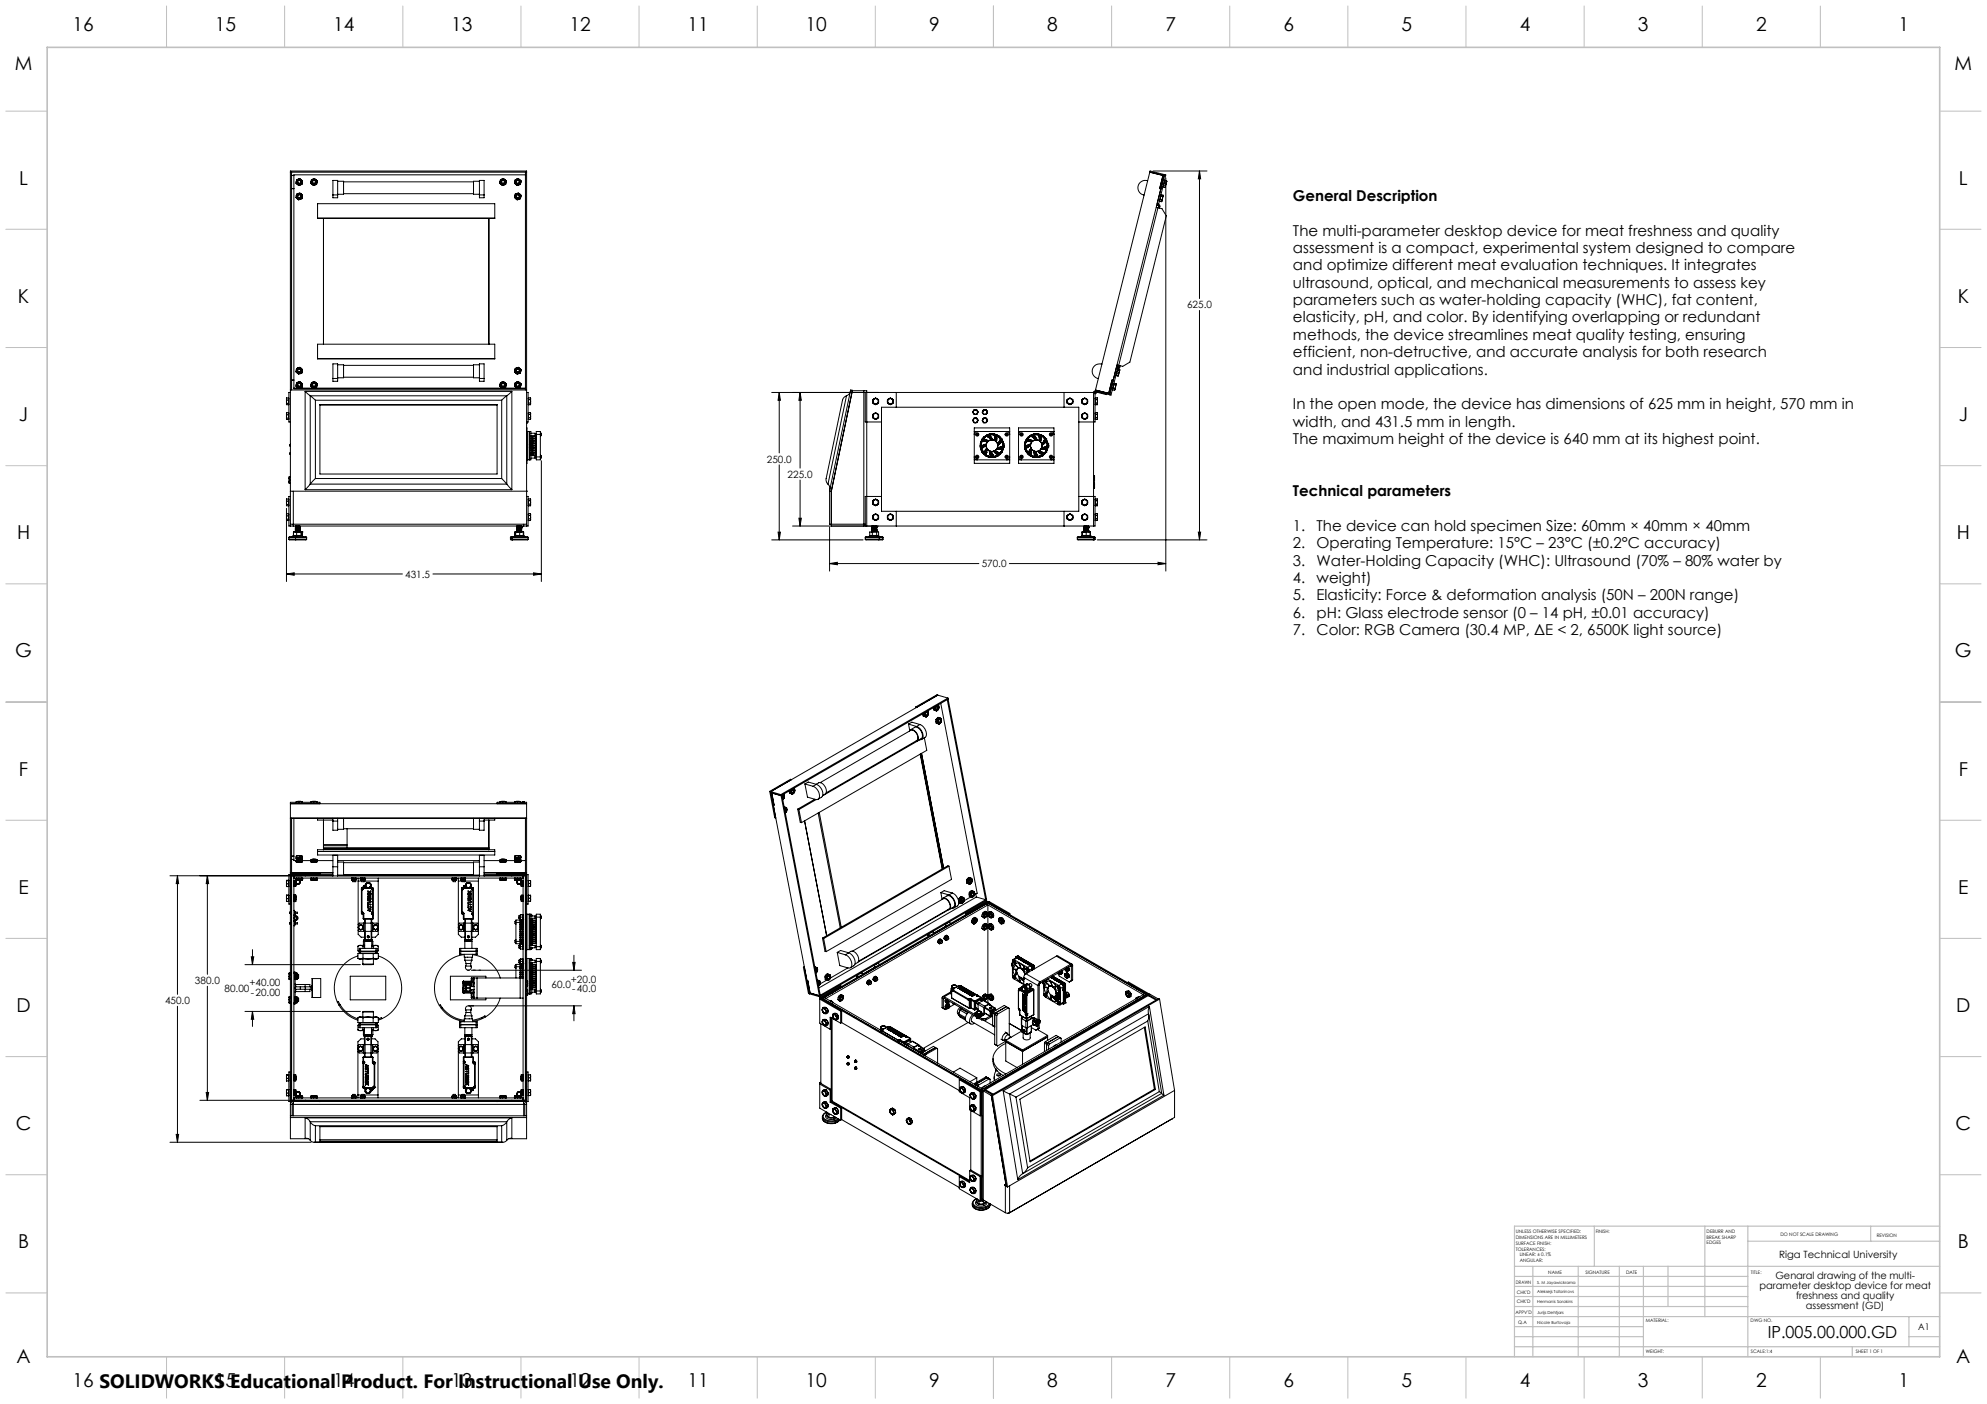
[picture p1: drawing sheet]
<svg xmlns="http://www.w3.org/2000/svg" width="841mm" height="594mm" viewBox="0 0 841 594" stroke-linecap="round" stroke-linejoin="round" font-family="sans-serif">
<defs><g id="words">
<g font-size="8.1">
<text x="30.7" y="13">16</text>
<text x="91" y="13">15</text>
<text x="141" y="13">14</text>
<text x="191" y="13">13</text>
<text x="241" y="13">12</text>
<text x="291" y="13">11</text>
<text x="341" y="13">10</text>
<text x="393.2" y="13">9</text>
<text x="443.2" y="13">8</text>
<text x="493.2" y="13">7</text>
<text x="543.2" y="13">6</text>
<text x="593.2" y="13">5</text>
<text x="643.2" y="13">4</text>
<text x="693.2" y="13">3</text>
<text x="743.2" y="13">2</text>
<text x="803.5" y="13">1</text>
<text x="6.3" y="29.6">M</text>
<text x="827.3" y="29.6">M</text>
<text x="8.1" y="78.1">L</text>
<text x="829.1" y="78.1">L</text>
<text x="7.6" y="128.1">K</text>
<text x="828.6" y="128.1">K</text>
<text x="8" y="178.1">J</text>
<text x="829" y="178.1">J</text>
<text x="7.2" y="228.1">H</text>
<text x="828.2" y="228.1">H</text>
<text x="6.5" y="278.1">G</text>
<text x="827.5" y="278.1">G</text>
<text x="8" y="328.1">F</text>
<text x="829" y="328.1">F</text>
<text x="7.8" y="378.1">E</text>
<text x="828.8" y="378.1">E</text>
<text x="7" y="428.1">D</text>
<text x="828" y="428.1">D</text>
<text x="6.7" y="478.1">C</text>
<text x="827.7" y="478.1">C</text>
<text x="7.7" y="528.1">B</text>
<text x="828.7" y="528.1">B</text>
<text x="7" y="576.6">A</text>
<text x="828" y="576.6">A</text>
<text x="30.7" y="587">16 SOLIDWORKS Educational Product. For Instructional Use Only.</text>
<text x="91" y="587">15</text>
<text x="141" y="587">14</text>
<text x="191" y="587">13</text>
<text x="241" y="587">12</text>
<text x="291" y="587">11</text>
<text x="341" y="587">10</text>
<text x="393.2" y="587">9</text>
<text x="443.2" y="587">8</text>
<text x="493.2" y="587">7</text>
<text x="543.2" y="587">6</text>
<text x="593.2" y="587">5</text>
<text x="643.2" y="587">4</text>
<text x="693.2" y="587">3</text>
<text x="743.2" y="587">2</text>
<text x="803.5" y="587">1</text>
</g>
<text font-size="7.1" x="748.2" y="566">IP.005.00.000.GD</text>
<g font-size="6.3">
<text x="547.2" y="85">General Description</text>
<text x="547.2" y="99.7">The multi-parameter desktop device for meat freshness and quality</text>
<text x="547.2" y="107">assessment is a compact, experimental system designed to compare</text>
<text x="547.2" y="114.4">and optimize different meat evaluation techniques. It integrates</text>
<text x="547.2" y="121.7">ultrasound, optical, and mechanical measurements to assess key</text>
<text x="547.2" y="129.1">parameters such as water-holding capacity (WHC), fat content,</text>
<text x="547.2" y="136.4">elasticity, pH, and color. By identifying overlapping or redundant</text>
<text x="547.2" y="143.8">methods, the device streamlines meat quality testing, ensuring</text>
<text x="547.2" y="151.1">efficient, non-detructive, and accurate analysis for both research</text>
<text x="547.2" y="158.5">and industrial applications.</text>
<text x="547.2" y="173.2">In the open mode, the device has dimensions of 625 mm in height, 570 mm in</text>
<text x="547.2" y="180.5">width, and 431.5 mm in length.</text>
<text x="547.2" y="187.9">The maximum height of the device is 640 mm at its highest point.</text>
<text x="547.2" y="209.9">Technical parameters</text>
<text x="547.2" y="224.6">1.</text>
<text x="557.2" y="224.6">The device can hold specimen Size: 60mm × 40mm × 40mm</text>
<text x="547.2" y="232">2.</text>
<text x="557.2" y="232">Operating Temperature: 15°C – 23°C (±0.2°C accuracy)</text>
<text x="547.2" y="239.3">3.</text>
<text x="557.2" y="239.3">Water-Holding Capacity (WHC): Ultrasound (70% – 80% water by</text>
<text x="547.2" y="246.7">4.</text>
<text x="557.2" y="246.7">weight)</text>
<text x="547.2" y="254">5.</text>
<text x="557.2" y="254">Elasticity: Force &amp; deformation analysis (50N – 200N range)</text>
<text x="547.2" y="261.4">6.</text>
<text x="557.2" y="261.4">pH: Glass electrode sensor (0 – 14 pH, ±0.01 accuracy)</text>
<text x="547.2" y="268.7">7.</text>
<text x="557.2" y="268.7">Color: RGB Camera (30.4 MP, ΔE &lt; 2, 6500K light source)</text>
</g>
<g font-size="4.2">
<text x="502.4" y="130.4">625.0</text>
<text x="324.6" y="195.7">250.0</text>
<text x="333.4" y="202.2">225.0</text>
<text x="171.5" y="244.4">431.5</text>
<text x="415.5" y="240">570.0</text>
<text x="82.5" y="416.3">380.0</text>
<text x="95" y="419.6">80.00</text>
<text x="105.6" y="417.4">+40.00</text>
<text x="233.4" y="418.1">60.0</text>
<text x="241.6" y="415.8">+20.0</text>
<text x="242.2" y="419.9">-40.0</text>
<text x="69.8" y="424.8">450.0</text>
<text x="106.2" y="421.5">-20.00</text>
<text x="753" y="532.3">Riga Technical University</text>
<text x="744.7" y="545.4">parameter desktop device for meat</text>
<text x="751.5" y="541.2">Genaral drawing of the multi-</text>
<text x="760.2" y="549.6">freshness and quality</text>
<text x="764.4" y="553.9">assessment (GD)</text>
</g>
<text font-size="3.9" x="811.9" y="562.5">A1</text>
<g font-size="2">
<text x="641.6" y="521.6">UNLESS OTHERWISE SPECIFIED:</text>
<text x="675.4" y="521.6">FINISH:</text>
<text x="722.3" y="521.5">DEBURR AND</text>
<text x="641.6" y="524.1">DIMENSIONS ARE IN MILLIMETERS</text>
<text x="641.6" y="526.6">SURFACE FINISH:</text>
<text x="722.3" y="524">BREAK SHARP</text>
<text x="722.3" y="526.5">EDGES</text>
<text x="753.6" y="523">DO NOT SCALE DRAWING</text>
<text x="794.3" y="523.2">REVISION</text>
<text x="641.6" y="529.1">TOLERANCES:</text>
<text x="643.2" y="531.6">LINEAR: ± 0.1%</text>
<text x="643.2" y="534.1">ANGULAR:</text>
<text x="655.3" y="539">NAME</text>
<text x="671" y="538.9">SIGNATURE</text>
<text x="688.2" y="538.9">DATE</text>
<text x="741.1" y="538.9">TITLE:</text>
<text x="641.6" y="543.1">DRAWN</text>
<text x="641.9" y="547.3">CHK'D</text>
<text x="641.9" y="551.4">CHK'D</text>
<text x="641.4" y="555.8">APPV'D</text>
<text x="642.5" y="560">Q.A</text>
<text x="696.6" y="559.5">MATERIAL:</text>
<text x="741" y="559.5">DWG NO.</text>
<text x="696.6" y="572.5">WEIGHT:</text>
<text x="741.1" y="572.6">SCALE:1:4</text>
<text x="785.5" y="572.6">SHEET 1 OF 1</text>
</g>
<g font-size="1.8">
<text x="650.7" y="543.1">S. M Jayawickrama</text>
<text x="650.7" y="547">Aleksejs Tatarinovs</text>
<text x="650.7" y="551.5">Hermanis Sorokins</text>
<text x="650.7" y="555.8">Jurijs Dehtjars</text>
<text x="650.7" y="560">Nicole Burtovaja</text>
</g>
</g></defs>
<g fill="none" stroke="#000" stroke-width=".42">
<path d="M122.9 72.8h100M123.4 72.8v92.2M123.4 79.8h1M123.4 74.2h1M125.3 77.4l1.1 1.1M125.3 77.4l.5 .5M125.4 76.7l.4 1.2M125.4 76.7l-.1 .7M125.8 77.9l1.3 .2M125.8 77.9l.6 .4M126.2 75.8l-.8 .9M126.2 75.8l1.3 .2"/>
<path d="M126.2 75.8l-.6 .3-.2 .6M126.2 75.8l.7-.2 .6 .4M126.4 78.3v.2M127.1 78.1l-.7 .2M127.5 76l.4 1.2M127.5 76l.5 .5M127.7 78l-1.3 .5M127.7 77.9l-.6 .2M127.7 77.9v.1M127.9 77.2l-.8 .9M127.9 77.2l-.2 .7M128 76.5l-.3 1.5"/>
<path d="M128 76.5l-.1 .7M131.6 77.4l1 1.1M131.6 77.4l.5 .5M131.7 76.7l.4 1.2M131.7 76.7l-.1 .7M132.1 77.9l1.2 .2M132.1 77.9l.5 .4M132.5 75.8l-.8 .9M132.5 75.8l1.2 .2M132.5 75.8l-.7 .3-.1 .6M132.5 75.8l.7-.2 .5 .4M132.6 78.3v.2"/>
<path d="M133.3 78.1l-.7 .2M133.7 76l.4 1.2M133.7 76l.6 .5M134 78l-1.4 .5M134 77.9l-.7 .2M134 77.9v.1M134.1 77.2l-.8 .9M134.1 77.2l-.1 .7M134.3 76.5l-.3 1.5M134.3 76.5l-.2 .7M142.9 76.7h2.5v5.5h-2.5M145.4 76.9h55"/>
<path d="M202.9 76.7h-2.5v5.5h2.5M211.5 77.4l1.1 1.1M211.5 77.4l.6 .5M211.7 76.7l.4 1.2M211.7 76.7l-.2 .7M212.1 77.9l1.2 .2M212.1 77.9l.5 .4M212.5 75.8l-.8 .9M212.5 75.8l1.2 .2M212.5 75.8l-.7 .3-.1 .6M212.5 75.8l.7-.2 .5 .4M212.6 78.3v.2"/>
<path d="M213.3 78.1l-.7 .2M213.7 76l.4 1.2M213.7 76l.6 .5M214 78l-1.4 .5M214 77.9l-.7 .2M214 77.9v.1M214.1 77.2l-.8 .9M214.1 77.2l-.1 .7M214.3 76.5l-.3 1.5M214.3 76.5l-.2 .7M217.8 77.4l1.1 1.1M217.8 77.4l.5 .5"/>
<path d="M217.9 76.7l.4 1.2M217.9 76.7l-.1 .7M218.3 77.9l1.3 .2M218.3 77.9l.6 .4M218.7 75.8l-.8 .9M218.7 75.8l1.3 .2M218.7 75.8l-.6 .3-.2 .6M218.7 75.8l.7-.2 .6 .4M218.9 78.3v.2M219.6 78.1l-.7 .2M220 76l.4 1.2M220 76l.5 .5"/>
<path d="M220.2 78l-1.3 .5M220.2 77.9l-.6 .2M220.2 77.9v.1M220.4 77.2l-.8 .9M220.4 77.2l-.2 .7M220.5 76.5l-.3 1.5M220.5 76.5l-.1 .7M222.4 72.8v92.2M222.4 74h-98v90.5h98M485.7 76.5a3.1 3.1 0 0 0-4 2.2 3.1 3.1 0 0 0 2.5 3.8M486.7 72.8l5.5 1.4-1.4 5.6 .5 .1M486.7 72.8l-23 92.2"/>
<path d="M486.7 72.8l.1-.5 6 1.6M488 72.3h22.9M492.2 78.9h.1M492.5 78.3l-.2 .8 .8 .2M492.5 78.3l.8 .2M492.8 76.4l.2 .1M492.8 73.9l-21.7 87.1-.5-.2-1.3 5.6-5.6-1.4M492.8 73.9l.6 .1-3 12.1-.6-.1M492.9 76.9l.7 .2M493.3 78.5v.4M493.3 78.9l-.2 .4M493.4 75.3v166.3"/>
<path d="M493.6 77.8l-.3 .7M493.6 77.8l-.3 1.1M493.6 77.1v.7M493.8 76.5v.3M493.8 76.5l-.8-.2-.5 2M493.8 76.8l-.2 .3M493.8 76.8l-.2 1M507.7 72.3l.5 3.4h-1zM507.7 72.3v54M125.3 83.5l1.1 1.1M125.3 83.5l.5 .4M125.4 82.8l.4 1.1"/>
<path d="M125.4 82.8l-.1 .7M125.8 83.9l1.3 .3M125.8 83.9l.6 .5M126.2 81.9l-.8 .9M126.2 81.9l1.3 .2M126.2 81.9l-.6 .2-.2 .7M126.2 81.9l.7-.2 .6 .4M126.4 84.4v.2M127.1 84.2l-.7 .2M127.5 82.1l.4 1.1M127.5 82.1l.5 .5M127.7 84.1l-1.3 .5"/>
<path d="M127.7 84l-.6 .2M127.7 84v.1M127.9 83.2l-.8 1M127.9 83.2l-.2 .8M128 82.6l-.3 1.5M128 82.6l-.1 .6M134.4 86.2h75v6.2h-75zM134.4 92.2h75M136.9 92.4v53.2M140.9 82.5v-6.2h2v6.2M140.9 82.5h2M140.9 82.5v1.2h2v-1.2"/>
<path d="M145.4 81.9h55M202.9 82.5v-6.2h2v6.2M202.9 82.5h2M202.9 82.5v1.2h2v-1.2M206.9 92.4v53.2M217.8 83.5l1.1 1.1M217.8 83.5l.5 .4M217.9 82.8l.4 1.1M217.9 82.8l-.1 .7M218.3 83.9l1.3 .3M218.3 83.9l.6 .5M218.7 81.9l-.8 .9"/>
<path d="M218.7 81.9l1.3 .2M218.7 81.9l-.6 .2-.2 .7M218.7 81.9l.7-.2 .6 .4M218.9 84.4v.2M219.6 84.2l-.7 .2M220 82.1l.4 1.1M220 82.1l.5 .5M220.2 84.1l-1.3 .5M220.2 84l-.6 .2M220.2 84v.1M220.4 83.2l-.8 1M220.4 83.2l-.2 .8"/>
<path d="M220.5 82.6l-.3 1.5M220.5 82.6l-.1 .6M489.4 87.7l.7 .2M489.7 86.3h.3M489.9 86.8l-.4 .2M489.9 86.8l.3 .1M490 86.3l-.1 .5M490 86.3l.4 .1M490.1 87.9l-16.6 66.7M490.1 87.9l1.7 .4 1.8 3-15.4 61.9-3 1.8-1.7-.4M490.2 86.9l.2 .3M490.4 86.4l.4 .3 .1 .6"/>
<path d="M490.4 86.4l-.2 .5M490.4 87.2l-.2 .7M490.4 87.2l.5 .1M490.7 84.9l.2 .1M490.9 87.3l-.2 .7M491 84.3l-.2 .9 .8 .1M491 84.3l.8 .2M491.3 82.5h.2M491.3 82.9l.8 .2M491.8 84.5v.5M491.8 85l-.2 .3M492.1 83.8l-.3 .7"/>
<path d="M492.1 83.8l-.3 1.2M492.1 83.1v.7M492.3 82.5l-.8-.1-.5 1.9M492.3 82.6v.3M492.3 82.9l-.2 .2M492.3 82.9l-.2 .9M507.7 131.3v97.1M125.3 157.3l1.1 1M125.3 157.3l.5 .4M125.4 156.5l.4 1.2M125.4 156.5l-.1 .8M125.8 157.7l1.3 .2"/>
<path d="M125.8 157.7l.6 .4M126.2 155.6l-.8 .9M126.2 155.6l1.3 .3M126.2 155.6l-.6 .3-.2 .6M126.2 155.6l.7-.2 .6 .5M126.4 158.1v.2M127.1 157.9l-.7 .2M127.5 155.9l.4 1.1M127.5 155.9l.5 .4M127.7 157.8l-1.3 .5M127.7 157.7l-.6 .2M127.7 157.7v.1"/>
<path d="M127.9 157l-.8 .9M127.9 157l-.2 .7M128 156.3l-.3 1.5M128 156.3l-.1 .7M134.4 145.6h75v6.3h-75zM134.4 151.7h75M142.9 154.3h2.5v5.5h-2.5M145.4 159.6h55M145.4 154.6h55M202.9 154.3h-2.5v5.5h2.5M217.8 157.3l1.1 1M217.8 157.3l.5 .4"/>
<path d="M217.9 156.5l.4 1.2M217.9 156.5l-.1 .8M218.3 157.7l1.3 .2M218.3 157.7l.6 .4M218.7 155.6l-.8 .9M218.7 155.6l1.3 .3M218.7 155.6l-.6 .3-.2 .6M218.7 155.6l.7-.2 .6 .5M218.9 158.1v.2M219.6 157.9l-.7 .2M220 155.9l.4 1.1M220 155.9l.5 .4"/>
<path d="M220.2 157.8l-1.3 .5M220.2 157.7l-.6 .2M220.2 157.7v.1M220.4 157l-.8 .9M220.4 157l-.2 .7M220.5 156.3l-.3 1.5M220.5 156.3l-.1 .7M466.4 154.1a3.1 3.1 0 0 0-4 2.2 3.1 3.1 0 0 0 2.5 3.9M472.3 158.7h.2M472.6 158.1l-.2 .8 .8 .2M472.6 158.1l.8 .2M472.7 154.9l.6 .1-3.1 12.2-.6-.2z"/>
<path d="M472.8 154.4l.7 .2M472.9 156.2l.2 .1M473 156.7l-.4 1.4M473 156.7l.7 .2M473.2 159v.1M473.4 158.3v.4M473.4 158.7l-.2 .4M473.4 158.7l-.1 .3M473.4 155.4l-.3 .1M473.4 155.4l.5 .1M473.6 154.6l-.2 .8M473.7 157.6l-.3 .7"/>
<path d="M473.7 157.6l-.3 1.1M473.7 156.9v.7M473.9 156.3l-.8-.2-.1 .6M473.9 156.6l-.2 .3M473.9 156.6l-.2 1M473.9 156.3v.3zM473.9 155.5l-.3 .4-.6 .1M474.1 154.8l-.2 .7M121.2 168.8v1.2M121.2 170v.9M121.2 170.9l.1 .3M121.2 175v1.2"/>
<path d="M121.2 176.2v1M121.2 177.2l.1 .2M121.2 170l.2 .7M121.2 168.8l.2 .5M121.2 176.2l.2 .7M121.2 175l.2 .5M121.3 168.4l-.1 .4M121.3 174.7l-.1 .3M121.4 169.3l-.2 .7M121.4 170.7l-.2 .2M121.4 168.4l-.2 .4M121.4 168.4h.8v2.8h-.8l-.2-.3"/>
<path d="M121.4 168.4h-.1M121.4 175.5l-.2 .7M121.4 176.9l-.2 .3M121.4 174.6l-.2 .4M121.4 174.6h.8v2.9h-.8l-.2-.3M121.4 170.7h.8M121.4 169.3h.8M121.4 176.9h.8M121.4 175.5h.8M121.4 174.6l-.1 .1M122.2 171.1h.1M122.2 168.6h.1"/>
<path d="M122.2 174.8h.1M122.2 177.3h.1M122.9 166h-.6v12.5h.6M122.9 165h100M123.4 160.8h1M124.4 164.2h1.8M125.3 163.3l1.1 1.1M125.3 163.3l.5 .5M125.4 162.6l.4 1.2M125.4 162.6l-.1 .7M125.8 163.8l1.3 .2M125.8 163.8l.6 .4"/>
<path d="M126.2 161.7l-.8 .9M126.2 161.7l1.3 .2M126.2 161.7l-.6 .2-.2 .7M126.2 161.7l.7-.2 .6 .4M126.4 164.2v.2M126.9 164.2h5.6M127.1 164l-.7 .2M127.5 161.9l.4 1.1M127.5 161.9l.5 .5M127.7 163.9l-1.3 .5M127.7 163.8l-.6 .2M127.7 163.8v.1"/>
<path d="M127.9 163l-.8 1M127.9 163l-.2 .8M128 162.4l-.3 1.5M128 162.4l-.1 .6M129.2 165.6l2.1 1.9M129.2 165.6v41.6M129.2 165.6h87.4M131.3 167.5l2.2 1.8M131.3 167.5v37.3M131.3 167.5h83.2M131.6 163.3l1 1.1M131.6 163.3l.5 .5"/>
<path d="M131.7 162.6l.4 1.2M131.7 162.6l-.1 .7M132.1 163.8l1.2 .2M132.1 163.8l.5 .4M132.5 161.7l-.8 .9M132.5 161.7l1.2 .2M132.5 161.7l-.7 .2-.1 .7M132.5 161.7l.7-.2 .5 .4M132.6 164.2v.2M133.1 164.2h79.3M133.3 164l-.7 .2M133.5 169.3h78.8"/>
<path d="M133.5 169.3v33.2M133.7 161.9l.4 1.1M133.7 161.9l.6 .5M134 163.9l-1.4 .5M134 163.8l-.7 .2M134 163.8v.1M134.1 163l-.8 1M134.1 163l-.1 .8M134.3 162.4l-.3 1.5M134.3 162.4l-.2 .6M135.4 171.2h75v29.3h-75zM135.4 171.3h75"/>
<path d="M140.9 160.1v-6.2h2v6.2M140.9 160.1v1.2h2v-1.2M140.9 160.1h2M202.9 160.1v-6.2h2v6.2M202.9 160.1v1.2h2v-1.2M202.9 160.1h2M211.5 163.3l1.1 1.1M211.5 163.3l.6 .5M211.7 162.6l.4 1.2M211.7 162.6l-.2 .7M212.1 163.8l1.2 .2M212.1 163.8l.5 .4"/>
<path d="M212.3 169.3v33.2M212.5 161.7l-.8 .9M212.5 161.7l1.2 .2M212.5 161.7l-.7 .2-.1 .7M212.5 161.7l.7-.2 .5 .4M212.6 164.2v.2M213.1 164.2h5.6M213.3 164l-.7 .2M213.7 161.9l.4 1.1M213.7 161.9l.6 .5M214 163.9l-1.4 .5M214 163.8l-.7 .2"/>
<path d="M214 163.8v.1M214.1 163l-.8 1M214.1 163l-.1 .8M214.3 162.4l-.3 1.5M214.3 162.4l-.2 .6M214.5 167.5l-2.2 1.8M214.5 167.5v37.3M216.6 165.6l-2.1 1.9M216.6 165.6v41.6M217.8 163.3l1.1 1.1M217.8 163.3l.5 .5M217.9 162.6l.4 1.2"/>
<path d="M217.9 162.6l-.1 .7M218.3 163.8l1.3 .2M218.3 163.8l.6 .4M218.7 161.7l-.8 .9M218.7 161.7l1.3 .2M218.7 161.7l-.6 .2-.2 .7M218.7 161.7l.7-.2 .6 .4M218.9 164.2v.2M219.4 164.2h3M219.6 164l-.7 .2M220 161.9l.4 1.1M220 161.9l.5 .5"/>
<path d="M220.2 163.9l-1.3 .5M220.2 163.8l-.6 .2M220.2 163.8v.1M220.4 163l-.8 1M220.4 163l-.2 .8M220.5 162.4l-.3 1.5M220.5 162.4l-.1 .6M222.9 166h.6v12.5h-.6M222.9 178.9h.3M223.3 178.5l-.1 .4zM223.5 171.1h.2M223.5 168.6h.2"/>
<path d="M223.5 174.8h.2M223.5 177.3h.2M223.7 169.1h.7M223.7 170.5h.7M223.7 175.3h.7M223.7 176.8h.7M224.4 169.1l.2 .7M224.4 168.3l.2 .4M224.4 175.3l.2 .8M224.4 174.6l.2 .4M224.4 168.3h-.7v2.9h.7M224.4 174.6h-.7v2.9h.7"/>
<path d="M224.4 170.5l.2 .4M224.4 176.8l.2 .3M224.6 169.8l-.2 .7M224.6 168.7v1.1M224.6 168.7l-.2 .4M224.6 170.9l-.2 .3M224.6 169.8v1.1M224.6 176.1l-.2 .7M224.6 176.1v1M224.6 177.1l-.2 .4M224.6 175l-.2 .3M224.6 175v1.1"/>
<path d="M326.6 166h136.9v12.5h-6.9M329.8 166l.5 3.4h-1zM329.8 166v25.6M338.6 166l.6 3.4h-1.1zM338.6 166v32M358.3 167.5l-1.1 .7-.6 1.1-6.9 33.2v1.2l.7 1.1M358.3 167.5l-7.9 37.3M359.9 165.6l-.6 1.2-1 .7M360 165l.8 .1-9 42.9-.7-.2zM365.6 165.3h1.3v57.3M365.6 165.3v57.3l.6-.2M365.6 165.3h-5v.7"/>
<path d="M366.2 166v12.5h6.9M369.4 169.8l.6 1.1M369.4 169.8v.7l.6 .4M369.4 176.1l.6 1M369.4 176.1v.7l.6 .3M370 170.9l.6 .3 .6-.3M370 170.9h1.2M370 168.7h1.2M370 168.7l-.6 1.1M370 168.7l-.6 .4v.7M370 168.7l.6-.4 .6 .4M370 175h1.2"/>
<path d="M370 177.1h1.2M370 175l-.6 1.1M370 177.1l.6 .4 .6-.4M370 175l-.6 .3v.8M370 175l.6-.4 .6 .4M371.2 168.7l.7 1.1M371.2 168.7l.7 .4v.7M371.2 175l.7 1.1M371.2 175l.7 .3v.8M371.9 169.8l-.7 1.1M371.9 169.8v.7l-.7 .4M371.9 176.1l-.7 1"/>
<path d="M371.9 176.1v.7l-.7 .3M373.1 172.3h83.5v44h-83.5zM375.6 169.8l.6 1.1M375.6 169.8v.7l.6 .4M376.2 170.9l.6 .3 .7-.3M376.2 170.9h1.3M376.2 168.7h1.3M376.2 168.7l-.6 1.1M376.2 168.7l-.6 .4v.7M376.2 168.7l.6-.4 .7 .4M377.5 168.7l.6 1.1M377.5 168.7l.6 .4v.7"/>
<path d="M378.1 169.8v.7l-.6 .4M378.1 169.8l-.6 1.1M379.3 166v6.3M412 173.9v1M412 173.9l-.3 .5 .3 .5M412 177.4v1M412 177.4l-.3 .5 .3 .5M412 174.9l.9 .5M412 174.9l.3 .5h.6M412 178.4l.9 .5M412 178.4l.3 .5h.6M412.8 173.3l-.8 .6"/>
<path d="M412.8 173.3l.9 .5M412.8 173.3h.6l.3 .5M412.8 173.3l-.6 .1-.2 .5M412.8 176.8l-.8 .6M412.8 176.8l.9 .5M412.8 176.8h.6l.3 .5M412.8 176.8l-.6 .1-.2 .5M413.7 173.8v1M413.7 173.8l.3 .5-.3 .5M413.7 177.3v1M413.7 177.3l.3 .5-.3 .5M413.7 174.8l-.8 .6"/>
<path d="M413.7 174.8l-.2 .5-.6 .1M413.7 178.3l-.8 .6M413.7 178.3l-.2 .5-.6 .1M416 177.4v1M416 177.4l-.3 .5 .3 .5M416 173.9v1M416 173.9l-.3 .5 .3 .5M416 178.4l.9 .5M416 178.4l.3 .5h.6M416 174.9l.9 .5M416 174.9l.3 .5h.6M416.8 176.8l-.8 .6"/>
<path d="M416.8 176.8l.9 .5M416.8 176.8h.6l.3 .5M416.8 176.8l-.6 .1-.2 .5M416.8 173.3l-.8 .6M416.8 173.3l.9 .5M416.8 173.3h.6l.3 .5M416.8 173.3l-.6 .1-.2 .5M417.7 177.3v1M417.7 177.3l.3 .5-.3 .5M417.7 173.8v1M417.7 173.8l.3 .5-.3 .5M417.7 178.3l-.8 .6"/>
<path d="M417.7 178.3l-.2 .5-.6 .1M417.7 174.8l-.8 .6M417.7 174.8l-.2 .5-.6 .1M450.4 166v6.3M451.6 169.8l.6 1.1M451.6 169.8v.7l.6 .4M452.2 168.7h1.3M452.2 170.9h1.3M452.2 168.7l-.6 1.1M452.2 170.9l.7 .3 .6-.3M452.2 168.7l.7-.4 .6 .4M452.2 168.7l-.6 .4v.7"/>
<path d="M453.5 168.7l.6 1.1M453.5 168.7l.6 .4v.7M454.1 169.8v.7l-.6 .4M454.1 169.8l-.6 1.1M457.9 169.8l.6 1.1M457.9 169.8v.7l.6 .4M457.9 176.1l.6 1M457.9 176.1v.7l.6 .3M458.5 168.7h1.2M458.5 170.9h1.2M458.5 168.7l-.6 1.1M458.5 170.9l.6 .3 .6-.3"/>
<path d="M458.5 168.7l-.6 .4v.7M458.5 168.7l.6-.4 .6 .4M458.5 175h1.2M458.5 177.1h1.2M458.5 175l-.6 1.1M458.5 177.1l.6 .4 .6-.4M458.5 175l-.6 .3v.8M458.5 175l.6-.4 .6 .4M459.7 168.7l.6 1.1M459.7 168.7l.6 .4v.7M459.7 175l.6 1.1M459.7 175l.6 .3v.8"/>
<path d="M460.3 169.8v.7l-.6 .4M460.3 169.8l-.6 1.1M460.3 176.1l-.6 1M460.3 176.1v.7l-.6 .3M463.1 166a.38 .38 0 0 1 .3-.3 .38 .38 0 0 1 .4 .3 .38 .38 0 0 1-.3 .4M463.5 171.1h.1M463.5 168.6h.1M463.5 174.8h.1M463.5 177.3h.1M463.5 165.5l-.4 .1-.3 .4v56.6M463.5 165.5l6.1 1.5M463.6 169.1h.8"/>
<path d="M463.6 170.5h.8M463.6 175.3h.8M463.6 176.8h.8M463.7 165l-.2 .5M463.7 165.8l4.6 1.2 .1-.3M463.8 166.1h.2M463.9 165.9l.1 .2M464 166.1l-.5 .5M464.4 169.1l.1 .7M464.4 168.3l.1 .4M464.4 175.3l.1 .8M464.4 174.6l.1 .4"/>
<path d="M464.4 168.3h-.8v2.9h.8M464.4 174.6h-.8v2.9h.8M464.4 170.5l.1 .4M464.4 176.8l.1 .3M464.5 168.7v1.1M464.5 168.7l-.1 .4M464.5 170.9l-.1 .3M464.5 169.8l-.1 .7M464.5 169.8v1.1M464.5 176.1l-.1 .7M464.5 176.1v1M464.5 175l-.1 .3"/>
<path d="M464.5 175v1.1M464.5 177.1l-.1 .4M470.8 164.7l.2 .1M471.1 164.1l.8 .3M471.4 162.3h.2M471.5 162.8l-.6 2.2 .8 .1M471.5 162.8l.7 .1M471.9 164.4v.4M471.9 164.8l-.2 .3M472.2 163.7l-.3 .7M472.2 163.7l-.3 1.1M472.2 162.9v.8"/>
<path d="M472.4 162.3l-.8-.1-.1 .6M472.4 162.4v.3M472.4 162.7l-.2 .2M472.4 162.7l-.2 1M122.8 188.3l.1 .2M122.8 188.3v.4M122.8 188v.3M122.8 188.7l.1 .1M122.8 188.7h.1M122.8 191.8l.1 .2M122.8 191.8v.4M122.8 191.5v.3"/>
<path d="M122.8 192.3h.1M122.8 192.2v.1M122.8 188l.1 .1M122.8 192.2l.1 .1M122.8 191.5l.1 .1M122.9 188.5l-.1 .2M122.9 188.1l-.1 .2M122.9 192l-.1 .2M122.9 191.6l-.1 .2M122.9 188.8h.1M122.9 188.5h.1M122.9 188.1h.1"/>
<path d="M122.9 192h.1M122.9 192.3h.1M122.9 191.6h.1M122.9 188h-.1M122.9 191.4l-.1 .1M222.9 181v15M223 182.6h1.7v11.9h-1.7M224 187.9h.1M224 189.2h.1M224 182.6v11.9M224.1 182.6v11.9M224.7 183.3h1.7v1"/>
<path d="M224.7 184.3h2.2M224.7 192.8h2.2M224.7 187.4h.1M224.7 189.8h.1M224.7 191.8h2.2M224.7 192.4h2.2M224.7 191.4h2.2M224.7 190.8h2.2M224.7 190.4h2.2M224.7 189.8h2.2M224.7 187.3h2.2M224.7 186.8h2.2"/>
<path d="M224.7 186.3h2.2M224.7 185.7h2.2M224.7 185.3h2.2M224.7 184.7h2.2M224.8 187.4a1.56 1.56 0 0 1 0 2.4M224.8 187.4v2.4M225.2 189.3h1.7M225.2 187.7h1.7M225.4 188.8h1.5M225.4 188.3h1.5M225.5 184.7v.6M225.5 185.7v.6"/>
<path d="M225.5 186.8v.5M225.5 187.7v.6M225.5 188.8v.5M225.5 189.8v.6M225.5 190.8v.6M225.5 191.8v.6M226.4 192.8v1h-1.7M226.4 183.4h.6M226.4 184.2h.6M226.4 192.9h.6M226.4 193.7h.6M226.9 184.3h.1"/>
<path d="M226.9 188.8h.1M226.9 189.3h.1M226.9 191.8h.1M226.9 192.4h.1M226.9 186.3h.1M226.9 185.7h.1M226.9 191.4h.1M226.9 190.8h.1M226.9 185.3h.1M226.9 184.7h.1M226.9 187.3h.1M226.9 186.8h.1"/>
<path d="M226.9 192.8h.1M226.9 188.3h.1M226.9 187.7h.1M226.9 190.4h.1M226.9 189.8h.1M226.9 184.2v.1M226.9 184.7v.6M226.9 185.7v.6M226.9 186.8v.5M226.9 187.7v.6M226.9 188.8v.5M226.9 189.8v.6"/>
<path d="M226.9 190.8v.6M226.9 191.8v.6M226.9 192.8v.1M227 183.8v-1.2h1.7v1.2M227 193.3v1.2h1.7v-1.2M227 183.8h1.7M227 193.3h1.7M227 183.8v9.5M228.7 183.1h.1M228.7 184.5h.1M228.7 192.6h.1M228.7 194h.1"/>
<path d="M228.7 183.8v9.5M228.8 183.1l.3 .3-.3 1.1M228.8 192.6l.3 .3-.3 1.1M228.8 183.1v1.4M228.8 192.6v1.4M229.1 194.9v51.1M329.8 196.7v31.7M412.4 193.3a1.21 1.21 0 0 0 1.2 1.2M412.4 182.6h15M412.4 194.5h15M412.4 181h15v15h-15zM413.3 183.6l.3-.1 .2 .4-.2 .2z"/>
<path d="M413.3 193.1h.5v.4h-.5zM413.6 182.6a1.21 1.21 0 0 0-1.2 1.2M414.9 188.8h.1M414.9 188.3h.1M414.9 189.3h.1M414.9 187.7h.1M414.9 188.8v.4M415 188.3h.1M415 187.7h.1M415 189.8h.1M415 187.3h.1M415 189.3h.1"/>
<path d="M415 188.8h.1M415 187.7v.6M415 188.8v.5M415.1 188.8h.1M415.1 189.3h.1M415.1 189.8h.1M415.1 188.3h.1M415.1 187.7h.1M415.1 187.3h.1M415.1 187.7v.6M415.1 188.8v.5M415.1 189.8v.4"/>
<path d="M415.1 187.7h.2M415.1 189.8l.1 .6M415.1 186.9v.4M415.2 186.8l-.1 .5M415.2 187.9v.7M415.3 189l-.2 .3M415.5 188.9l.1 .4M415.5 186.2l.1 .1M415.5 187l-.3 1.9M415.5 187l1.2-.2 1.2 .2M415.5 190.1l1 1.7M415.5 190.1v.3"/>
<path d="M415.5 187l-.2 .6M415.5 190.4l.3 .4M415.6 190.8l-.1 .2M415.6 189.8l-.1 .6M415.6 186.8l-.1 .2M415.6 188.8h.1M415.6 189.3h.1M415.6 190.8h.1M415.6 189.8h.1M415.6 186.8h.1M415.6 186.3h.1M415.6 186.8v.1"/>
<path d="M415.6 188.8v.5M415.6 190.8l.1 .5M415.7 188.8h.1M415.7 189.3h.1M415.7 190.8h.1M415.7 189.8h.1M415.7 186.8h.1M415.7 186.3h.1M415.7 185.8v.5M415.7 191.4h.1M415.8 185.7h.1M415.8 191.4h.1"/>
<path d="M415.8 190.8h.1M415.8 186.8h.1M415.8 186.3h.1M415.8 188.8h.1M415.8 189.3h.1M415.8 185.7v.6M415.8 186.8v.1M415.8 188.8v.5M415.8 190.8v.6M415.9 191l.4 .6M415.9 188.8h.1M415.9 189.3h.1"/>
<path d="M415.9 191.4h.1M415.9 186.8h.1M415.9 186.3h.1M415.9 185.7h.1M415.9 185.7v.6M415.9 188.8v.5M415.9 191.1v.3M415.9 191.4h.2M415.9 186.8h.2M415.9 185.7h.2M415.9 188.8h.2l-.2 .5M416 185.3h.1"/>
<path d="M416 191.8h.1M416.1 185.8l1.2 .1 1.2 .6M416.1 185.8l-.2 .2 1.2 .1 1.2 .5M416.1 186l-.2 .3M416.1 185.2v.1M416.1 186.8h.1M416.1 191.8v.1M416.3 186.8h.2M416.3 186l.2 .3M416.3 186.8h.1M416.5 186.8h.1M416.5 191.8l-.2 .2"/>
<path d="M416.5 188.8l-.2 .4M416.5 188.8h.1M416.5 186.3h.1M416.5 186v.3M416.5 191.8v.5M416.5 188.3h.1M416.5 184.8v.5l-.2-.2M416.5 188.8v.3M416.6 188.3h.1M416.6 188.8h.1M416.6 186.8h.1M416.6 186.3h.1"/>
<path d="M416.6 191.9l.1 .5M416.6 186v.3M416.6 188.8v.2M416.7 191.8h.1M416.7 184.7l-.1 .5M416.7 184.7l-.4 .9M416.7 188.8h.1M416.7 192.4h.1M416.7 188.3h.1M416.7 186.3h.1M416.7 184.7h.1M416.7 186v.3"/>
<path d="M416.7 191.8v.6M416.7 186.8h.1M416.7 188.8h.2M416.7 186.8h.2M416.7 188.2v.1M416.7 188.8v.1M416.9 191l-.1 .4M416.9 186.1l-.2 .2M416.9 188.2l-.2 .1M416.9 188.8h.1M416.9 186.8h.1M417.1 188.2l.1 .1"/>
<path d="M417.1 186.8h.1M417.1 186.1l.1 .2M417.2 184.7l-.1 .1M417.2 184.3h.1M417.2 190.4h.1M417.2 190.8v.6M417.2 192.8h.1M417.2 191.8v.6M417.2 184.3h.2M417.2 192.8h.2M417.2 191.8h.2M417.2 192.4h.2"/>
<path d="M417.2 191.4h.2M417.2 190.8h.2M417.2 190.4h.2M417.2 188.3h.1M417.2 186.8h.2M417.2 186.3h.2M417.2 186.2v.1M417.2 186.8h.1M417.2 188.1v.2M417.3 192.8l.1 .1M417.3 186.8h.1M417.3 190.8v.6"/>
<path d="M417.3 191.8v.6M417.3 188.3h.1M417.3 184.2v.1M417.3 190.3v.1M417.4 184.2l-.1 .1M417.4 190.1l-.1 .3M417.4 186.2l-.1 .1M417.4 188.6l-1.9 1.5M417.4 188.1h.1M417.4 186.8h.1M417.4 191.4h.1M417.4 190.8h.1"/>
<path d="M417.4 186.3h.1M417.4 190.4h.1M417.4 192.4h.1M417.4 191.8h.1M417.4 184.3h.1M417.4 192.8h.1M417.4 188.1l.3 1.4M417.4 188.1l-2.2 1v-.2M417.4 184.2v.1M417.4 186.2v.1M417.4 190.1v.3M417.4 190.8v.6"/>
<path d="M417.4 191.8v.6M417.4 192.8v.1M417.5 188.1l.2 1.4M417.5 184.5l-.6 .5-.2-.3M417.5 192.6l1.9 .6M417.5 184.5l-1.4 1.3M417.5 184.5l1.9 1.6M417.5 187.9l-2.3 1M417.5 192.6l.7 .3v.4M417.5 184.3h.1M417.5 192.8h.1M417.5 191.8h.1"/>
<path d="M417.5 192.4h.1M417.5 190.8h.1M417.5 190.4h.1M417.5 186.8h.1M417.5 186.3h.1M417.5 186.2v.1M417.5 186.8v.1M417.5 190.8v.6M417.5 191.8v.6M417.5 192.8v.2M417.5 192.8l.2 .3M417.5 190.8h.2"/>
<path d="M417.5 191.4h.1M417.5 186.8l.2 .1M417.5 186.3h.2M417.5 184.1v.2M417.5 190v.4M417.7 189.5l-1.2 2.3M417.7 189.8l-1 2.2-.2-.2M417.7 189.8l1.1 .9M417.7 189.8l1 1M417.7 184l-.2 .3M417.7 189.9l-.2 .5M417.9 184l.1 .3"/>
<path d="M417.9 190.4h.1M417.9 190.1v.3M417.9 192.8v.3M418 184.7h.1M418 190.2l-.5 2.4M418 186.8l-.1 .1M418 184.3h.1M418 192.8h.1M418 186.8h.1M418 192.8v.4M418.1 186.8h.1M418.1 184.7h.1"/>
<path d="M418.1 184.3h.1M418.1 183.9v.4M418.1 186.8h-.1M418.2 184.7h.1M418.2 184.3h.1M418.2 183.8v.5M418.2 184.7v.1M418.3 186.6l-.8 1.3M418.3 186.6v.1M418.3 184.3h.1M418.3 184.7h.1M418.3 183.8v.5"/>
<path d="M418.3 184.7v.3M418.3 192.9v.4M418.3 184.7l.2 .4M418.3 186.7l-.8 1.2M418.4 193h.1M418.5 183.7l-.2 .6M418.5 193v.4M418.5 193l.1 .4M418.6 190.8h.1M418.6 186.3h.1M418.6 184.2l.1 .1M418.6 193l.5 .1-.1 .4"/>
<path d="M418.6 183.7v.3M418.7 184l1.4 2.2M418.7 184l-.2 .1 1.4 1.9M418.7 185.3h.2M418.8 190.7l-.1 .1M418.8 190.7v.1M418.8 190.8l.6 2.4M418.9 184.7l-.3 .5M418.9 185.3h.1M418.9 184.7h.1M418.9 183.6v.4M418.9 184.7v.6"/>
<path d="M418.9 193.1v.4M419 185.3h.1M419 184.7h.1M419 191.4h.1M419 190.9h1.4M419 183.6v.4l.6-.1M419 190.9l.1 1.2 .5 1.1h-.2M419 184.7v.6M419 191.8h.1M419.1 191.8h.1M419.1 191.4h.1M419.1 185.7h.1"/>
<path d="M419.1 185.3h.1M419.1 184.7h.1M419.1 184.7v.6M419.1 190.9v.5M419.1 191.8v.4M419.1 193.1v.4M419.1 191.8l.1 .6M419.1 185.7l.2 .3M419.1 183.6v.4M419.3 184.9l-.2 .4M419.3 191l-.2 .4M419.3 183.6v.3"/>
<path d="M419.3 193.2v.3M419.5 191l1.2 2.1M419.5 191.4h.1M419.5 185.3h.1M419.5 183.5v.4M419.5 191.3v.1M419.5 193.2v.3M419.7 185.7h.1M419.7 192.4h.1M419.7 191.8h.1M419.7 192.8h.1M419.7 191.8v.6"/>
<path d="M419.7 185.7l-.2 .4M419.7 192.8l-.2 .3M419.7 183.5l-.1 .4M419.7 185.7v.3M419.7 191.8v1.8M419.9 186l-1.4 .5M420 192.4h.1M420 192.8h.1M420 192.8l.2 .7M420 183.5l-.1 .4h.5M420 192.4v1.2M420.1 186.2l1.4 .4"/>
<path d="M420.2 183.5v.4M420.4 183.9h.3M420.4 183.6v.3M420.4 192.9v.6M420.4 190.9l2.1 1.5M420.6 183.6v.3M420.6 193.1v.4M420.7 183.9l.4 1.2-.1 1.2M420.7 183.9l-2 .1M420.7 190.9l2 1.4-.2 .1M420.7 183.6v.5M420.7 190.9h.1"/>
<path d="M420.7 193.1v.4M420.8 184.3h.1M420.8 183.6v.7M420.8 190.8l.1 .3M420.8 193.1v.4M421 190.8v.5M421 184.7v.4M421 183.7l-.1 .6M421 193.1v.3M421.1 190.7l2.3 .9M421.2 183.7l.2 .6M421.2 193v.4"/>
<path d="M421.2 190.8l.2 .6M421.4 193l-.7 .1M421.4 185.7h-.2l.2 .6M421.4 184.7h-.2l.2 .6M421.4 184.3h.1M421.4 191.4h.1M421.4 186.3h.1M421.4 185.7h.1M421.4 185.3h.1M421.4 184.7h.1M421.4 183.8v.5M421.4 184.7v.6"/>
<path d="M421.4 185.7v.6M421.4 190.9v.5M421.4 192.9v.4M421.5 191.4h.1M421.5 186.3h.1M421.5 185.7h.1M421.5 184.7h.1M421.5 185.3h.1M421.5 184.3h.1M421.5 183.8v.5M421.5 184.7v.6M421.5 185.7v.6"/>
<path d="M421.5 191v.4M421.6 190.4h.1M421.6 186.9l.7 1.2M421.6 191.4h.1M421.6 185.7h.1M421.6 185.3h.1M421.6 184.7h.1M421.6 183.9v.4M421.6 184.7v.6M421.6 190.3v.1M421.6 191v.4M421.6 192.9v.3"/>
<path d="M421.7 191.8h.1M421.7 185.7h.1M421.7 184.3h.1M421.7 185.3h.1M421.7 184.7h.1M421.7 191.8l.2 .1M421.7 185.7l-.1 .5M421.8 184.3h.1M421.9 191.2l-.2 .2M421.9 190l-1.2 .9M421.9 192.8l-.4 .5M421.9 184v.3"/>
<path d="M421.9 192.8v.3M421.9 184.4l-.3 2.5M421.9 184.4l1.5 1.2M421.9 184.4l-.2-.2-.2 2.4M422 189.8h.1M422 191.2l.2 .2M422 184l.2 .3M422 189.8h.2M422 189.8l2.4-.2v.2M422.2 192.8l-.2 .3M422.2 191.8l-.2 .2M422.2 184.5l.4 .3"/>
<path d="M422.2 184.3h.1M422.2 192.8h.1M422.2 191.8h.1M422.2 191.4h.1M422.2 189.8h.1M422.2 184.1v.2M422.2 191.3v.1M422.2 191.8v.3M422.2 192.8v.2M422.2 192.6l-.3 .2M422.2 189.3h.1M422.3 188.4v.2"/>
<path d="M422.3 188.6l-.3 1.2M422.3 188.6h.1M422.3 189.8h.1M422.3 191.8h.1M422.3 187.7h.1M422.3 191.4h.1M422.3 184.3h.1M422.3 192.8h.1M422.3 184.2v.1M422.3 187.7v.4M422.3 191.3v.1M422.3 191.8v.4"/>
<path d="M422.3 192.8v.1M422.3 188.3v.1M422.4 192.8h.1M422.4 191.8h.1M422.4 189.8h.1M422.4 187.7h.1M422.4 184.2v.1M422.4 187.7v.4M422.4 189.8v.1M422.4 191.8l.1 .4M422.5 184.3h.1M422.5 191.8v.6"/>
<path d="M422.5 187.7l.2 .2M422.5 189.8l.2 .1M422.5 192.8h.1M422.5 192.4l-1.8 .7M422.7 187.2l-.2 .1M422.7 189.3h.1M422.7 184.8h.1M422.8 187l.2 .3M422.8 189.3h.2M422.8 189.3h.1M422.9 187.7l-.1 .1M422.9 186.8h.1"/>
<path d="M423 191.8h-.2l.2 .6M423 189.8l-.2 .1M423 184.7l-.2 .2M423 184.7l-.1 .4 .5 .5M423 189.3h.1M423 191.8h.1M423 192.4h.1M423 189.8h.1M423 187.3h.1M423 186.8h.1M423 184.7h.1M423 186.8v.5"/>
<path d="M423 189.8v.1M423 191.8v.6M423 184.7v.4M423.1 187.3h.1M423.1 186.8h.1M423.1 189.3h.1M423.1 189.8h.1M423.1 191.8h.1M423.1 184.7v.5M423.1 186.8v.5M423.1 189.8v.1M423.1 191.8v.5"/>
<path d="M423.2 186.3h.1M423.2 189.3h.1M423.2 191.8h.1M423.2 189.8h.1M423.2 187.3h.1M423.2 186.8h.1M423.2 185.3h.1M423.2 184.8v.5M423.2 186.8v.5M423.2 189.2v.1M423.2 189.8v.1M423.3 187.3h.1"/>
<path d="M423.3 186.8l.1 .4M423.3 189.8h.1M423.3 191.8l.1 .2M423.3 186.1v.2M423.3 191.8l-.1 .5M423.4 185.7l-.1 .6M423.4 185.6l-1.1 2.1M423.4 185.1l-.1 .2M423.4 189.2l-.1 .1M423.4 189.8v.1M423.6 189.8h.2M423.6 185.3h.1"/>
<path d="M423.6 191.8h.1M423.6 189.1l.2 .2M423.6 191.4l-.2 .2M423.6 191.4l.2-.4v.4M423.6 185.2v.1M423.6 189.8v.1M423.6 191.8v.1M423.6 191.4h.2M423.8 186.8l-.2 .3M423.8 185.7v.6M423.8 189.3h.1M423.8 191.4h.1"/>
<path d="M423.8 189.8h.1M423.8 186.8h.1M423.8 186.3h.1M423.8 185.7h.1M423.8 186.8v.1M423.8 189v.3M423.9 190.8h.1M423.9 191.4h.1M423.9 189.8h.1M423.9 186.3h.1M423.9 185.7h.1M423.9 189.3h.1"/>
<path d="M423.9 185.7v.6M423.9 188.9v.4M423.9 190.8v.6M424 189.3h.1M424 190.8h.1M424 186.3h.1M424 185.8v.5M424 188.9v.4M424 190.8l.3 .2M424 190.8v.5M424.1 186.6l-1.8 1.7M424.1 186.6l.4 2"/>
<path d="M424.1 186.6l-.1-.2-1.7 1.7M424.1 190.4l.2-.3-.3 .6M424.1 186.8l.3 .6M424.2 188.8h.1M424.3 186.2l-.3 .1M424.3 188.8l-.3 .5M424.4 189.8l-2.5 .2M424.4 189.8l-1 1.8M424.4 187.3v.3M424.4 187.7h.2M424.4 187.8l.1 .5M424.5 186.8l.1 .5"/>
<path d="M424.5 188.3h.1M424.5 188.6l-2.3 .8M424.5 188.3v.3M424.6 189.8l-.1 .6M424.6 188.8v.5M424.6 188.8h.1M424.6 189.3h.1M424.6 189.8h.1M424.6 188.3h.1M424.6 187.7h.1M424.6 187.3h.1M424.6 186.9v.4"/>
<path d="M424.6 187.7v.6M424.6 189.8v.4M424.6 187v.3M424.6 189.8v.3M424.7 188.8h.1M424.7 189.3h.1M424.7 188.3h.1M424.7 187.7h.1M424.7 187.7v.6M424.7 188.8v.5M424.8 187.7h.1M424.8 188.8h.1"/>
<path d="M424.8 188.3h.1M424.8 188v.3M424.8 188.8v.4M425.8 183.6l.3-.1 .3 .4h-.6zM425.8 193.1h.6v.4h-.6zM426.1 182.6a1.21 1.21 0 0 1 1.3 1.2M427.4 193.3a1.21 1.21 0 0 1-1.3 1.2M431.1 193.3a1.26 1.26 0 0 0 1.3 1.2M431.1 182.6h15M431.1 194.5h15M431.1 181h15v15h-15zM432.1 193.1h.5v.4h-.5z"/>
<path d="M432.1 183.6l.3-.1 .2 .4-.2 .2zM432.4 182.6a1.26 1.26 0 0 0-1.3 1.2M433.6 188.8h.1M433.6 188.3h.1M433.6 188v.3M433.6 188.8v.4M433.7 189.3h.1M433.7 187.7h.1M433.7 189.8h.1M433.7 187.3h.1M433.7 188.8h.1M433.7 188.3h.1"/>
<path d="M433.7 187.7v.6M433.7 188.8v.5M433.8 188.8h.1M433.8 189.3h.1M433.8 189.8h.1M433.8 188.3h.1M433.8 187.7h.1M433.8 187.3h.1M433.8 187.7v.6M433.8 188.8v.5M433.8 189.8l.1 .4M433.9 187.7h.1"/>
<path d="M433.9 188.3h.1M433.9 189.8l.1 .6M433.9 188.8h.1M433.9 186.9v.4M434 186.8l-.1 .5M434 187.9v.7M434.1 189l-.2 .3M434.2 188.9l.2 .4M434.2 186.2l.2 .1M434.2 187l-.2 1.9M434.2 187l1.2-.2 1.3 .2M434.2 190.1l1.1 1.7"/>
<path d="M434.2 187l-.1 .6M434.2 190.1l.1 .3M434.3 190.4l.2 .4M434.4 189.8l-.1 .6M434.4 186.8l-.2 .2M434.4 190.8l-.2 .2M434.4 189.3h.1M434.4 190.8h.1M434.4 189.8h.1M434.4 186.8h.1M434.4 186.3h.1M434.4 185.8v.5"/>
<path d="M434.4 186.8v.1M434.4 189.8v.1M434.4 190.8v.5M434.4 190.8h.2M434.4 186.8h.2M434.4 186.3h.2M434.4 189.3h.2M434.4 188.8h.2M434.4 188.8v.5M434.5 191.4h.1M434.5 185.7h.1M434.6 191.4h.1"/>
<path d="M434.6 190.8h.1M434.6 186.8h.1M434.6 185.7h.1M434.6 186.3h.1M434.6 189.3h.1M434.6 188.8h.1M434.6 185.7v.6M434.6 186.8v.1M434.6 188.8v.5M434.6 190.8v.6M434.6 191l.1 .1M434.7 188.8h.1"/>
<path d="M434.7 189.3h.1M434.7 191.4h.1M434.7 186.8h.1M434.7 186.3h.1M434.7 185.7h.1M434.7 188.8v.5M434.7 191.1v.3M434.7 191.4h.2M434.7 185.7h.2M434.7 186.8h.2M434.7 185.7v.6M434.7 191.1l.3 .5"/>
<path d="M434.8 185.3h.1M434.8 191.8h.1M434.8 185.8l1.3 .1 1.1 .6M434.8 185.8l-.1 .2 1.2 .1 1.1 .5M434.9 186l-.2 .3M434.9 185.2v.1M434.9 186.8h.1M434.9 191.8v.1M435 186.8h.2M435 186l.2 .3M435 186.8h.1M435.2 186.8h.1"/>
<path d="M435.2 188.8l-.2 .4M435.2 191.8l-.2 .2M435.2 188.8h.1M435.2 186.3h.1M435.2 186v.3M435.2 191.8v.5M435.2 188.3h.1M435.2 184.8v.5l-.2-.2M435.2 188.8v.3M435.3 186.8h.1M435.3 186.3h.1M435.3 188.8h.1"/>
<path d="M435.3 188.3h.1M435.3 184.7v.5M435.3 186v.3M435.3 188.8v.2M435.3 191.9v.4M435.4 184.7h.1M435.4 192.4h.1M435.4 191.8h.1M435.4 184.7l-.4 .9M435.4 188.8h.1M435.4 188.3h.1M435.4 186.3h.1"/>
<path d="M435.4 186v.3M435.4 191.8v.6M435.5 186.8h.1M435.5 188.8h.2M435.5 191.8h.2l-.2 .6M435.5 186.8h.2M435.5 188.2v.1M435.5 188.8l-.1 .1M435.7 186.1l-.2 .2M435.7 191l-.2 .4M435.7 188.2l-.2 .1M435.7 188.8h.1"/>
<path d="M435.7 186.8h.1M435.8 186.8h.2M435.8 186.1l.2 .2M435.8 188.2l.2 .1M435.8 186.8h.1M436 184.7l-.2 .1M436 192.8h.1M436 184.3h.1M436 190.4h.1M436 190.8v.6M436 191.8v.6M436 191.8h.1"/>
<path d="M436 192.4h.1M436 191.4h.1M436 190.8h.1M436 188.3h.1M436 186.8h.1M436 186.3h.1M436 186.2v.1M436 188.1v.2M436 184.2v.1M436 190.3v.1M436.1 188.6l-1.9 1.5M436.1 190.4h.1"/>
<path d="M436.1 192.8h.1M436.1 190.8h.1M436.1 191.4h.1M436.1 186.8h.1M436.1 186.3h.1M436.1 192.4h.1M436.1 191.8h.1M436.1 184.3h.1M436.1 188.1l.3 1.4M436.1 188.1l-2.1 1v-.2M436.1 188.1h.1M436.1 184.2v.1"/>
<path d="M436.1 186.2v.1M436.1 190.1v.3M436.1 190.8v.6M436.1 191.8v.6M436.1 192.8v.1M436.2 188.1l.2 1.4M436.2 184.3h.1M436.2 192.8h.1M436.2 191.8h.1M436.2 192.4h.1M436.2 190.8h.1M436.2 190.4h.1"/>
<path d="M436.2 186.8h.1M436.2 186.3h.1M436.2 186.2v.1M436.2 186.8v.1M436.2 190.8v.6M436.2 191.8v.6M436.2 192.8v.2M436.3 184.5l-.6 .5-.2-.3M436.3 186.3h.1M436.3 192.8l.2 .3M436.3 190.8h.2M436.3 191.4h.1"/>
<path d="M436.3 186.8l.2 .1M436.3 192.6l1.8 .6M436.3 184.5l-1.5 1.3M436.3 184.5l1.8 1.6M436.3 187.9l-1.3 .3-1 .7M436.3 192.6l.6 .3 .1 .4M436.3 184.1v.2M436.3 190v.4M436.4 189.5l-.6 .8-.5 1.5M436.4 189.8l1.2 .9M436.4 189.8l1.1 1M436.4 189.8l-1 2.2-.1-.2"/>
<path d="M436.5 189.9l-.2 .5M436.5 184l-.2 .3M436.6 184l.2 .3M436.6 190.4h.1M436.6 190.1v.3M436.6 192.8v.3M436.7 184.7h.1M436.7 190.2l-.4 1.1v1.3M436.8 186.8l-.2 .1M436.8 184.3h.1M436.8 192.8h.1M436.8 186.8h.1"/>
<path d="M436.8 184.7h.1M436.8 192.8v.4M436.8 184.3h.2M436.8 184.7h.2M436.8 183.9v.4M436.8 190.3v.1M437 184.7h.1M437 184.3h.1M437 183.8v.5M437 184.7v.1M437 186.6l-.7 1.3M437 186.6l.1 .1"/>
<path d="M437.1 186.7l-.8 1.2M437.1 184.3h.1M437.1 184.7h.1M437.1 183.8v.5M437.1 184.7v.2M437.1 192.9v.4M437.1 184.7l.2 .4M437.1 193.3l.1-.3 .2 .4M437.1 184.7v.3M437.2 186.5h.1M437.3 183.7l-.2 .6M437.3 193v.4"/>
<path d="M437.4 193l.4 .1v.4M437.4 184.2l.1 .1M437.4 186.3h.1M437.4 183.7v.3M437.5 190.8h.1M437.5 184l.8 .9 .6 1.3M437.5 184l-.3 .1 1.4 1.9M437.5 185.3h.1M437.5 190.8l.6 2.4M437.6 190.7l-.1 .1M437.6 184.7l-.2 .5M437.6 185.3h.1"/>
<path d="M437.6 184.7h.1M437.6 183.6v.4M437.6 184.7v.6M437.6 193.1v.4M437.7 185.3h.1M437.7 184.7h.1M437.7 191.4h.1M437.7 190.9h1.5M437.7 190.9l.7 2.3h-.3M437.7 183.6l.1 .4 .5-.1M437.7 184.7v.6M437.7 193.1v.4"/>
<path d="M437.8 191.8h.1M437.8 191.4h.1M437.8 185.7h.1M437.8 185.3h.1M437.8 184.7h.1M437.8 184.7v.6M437.8 190.9v.5M437.8 191.8l.1 .4M437.9 184.7h.1M437.9 185.7l.2 .3M437.9 191.8v.6M437.9 183.6l-.1 .4"/>
<path d="M438.1 184.9l-.2 .4M438.1 191l-.2 .4M438.1 183.6v.3M438.1 193.2v.3M438.2 191l1.2 2.1M438.3 191.4h.1M438.3 185.3h.1M438.3 183.5v.4M438.3 191.3v.1M438.3 193.2v.3M438.4 191.8l.1 .6M438.4 183.9h-.1"/>
<path d="M438.5 191.8h.1M438.5 192.4h.1M438.5 185.7h.1M438.5 192.8h.1M438.5 185.7l-.2 .4M438.5 192.8l-.2 .3M438.5 183.5v.4M438.5 185.7v.3M438.5 191.8v1.8M438.6 186l-1.4 .5M438.7 192.4h.1M438.7 192.8h.1"/>
<path d="M438.7 192.8l.2 .7M438.7 183.5v.4h.5M438.7 192.4v1.2M438.9 186.2l1.3 .4M438.9 183.5v.4M439.1 183.6v.3M439.1 192.9v.6M439.2 190.9l2 1.5M439.2 183.9h.2M439.3 183.6v.3M439.3 193.1v.4M439.4 183.9l-1.9 .1"/>
<path d="M439.4 183.9l.4 2.5M439.4 190.8l.1 .1M439.5 190.9l1.9 1.4-.2 .1M439.5 183.6v.5M439.5 190.9h.1M439.5 193.1v.4M439.6 183.6v.7M439.6 190.8v.3M439.6 193.1v.4M439.7 193.1h-.3M439.7 186.3h.1M439.7 184.7h.1"/>
<path d="M439.7 190.8h.1M439.8 183.7l-.2 .6M439.8 184.7v.4M439.8 190.8v.5M439.8 193.1v.3M439.9 190.7l2.3 .9M439.9 190.8h.1M439.9 190.8l.2 .6M439.9 183.7l.2 .6M439.9 193v.4M440.1 193l-.4 .1M440.1 185.7v.6"/>
<path d="M440.1 184.7v.6M440.1 184.3h.1M440.1 191.4h.1M440.1 186.3h.1M440.1 185.7h.1M440.1 185.3h.1M440.1 184.7h.1M440.1 183.8v.5M440.1 190.9v.5M440.1 192.9v.4M440.2 184.3h.1M440.2 184.7h.1"/>
<path d="M440.2 185.3h.1M440.2 191.4h.1M440.2 186.3h.1M440.2 185.7h.1M440.2 183.8v.5M440.2 184.7v.6M440.2 185.7v.6M440.2 190.9v.5M440.2 192.9v.4M440.3 184.3h.1M440.3 191.4h.1M440.3 186.3h.1"/>
<path d="M440.3 185.7h.1M440.3 184.7h.1M440.3 185.3h.1M440.3 183.8v.5M440.3 184.7v.6M440.3 185.7v.6M440.3 191v.4M440.3 192.9v.4M440.3 190.4h.1M440.3 186.9l.8 1.2M440.3 186.9l.7 1.3M440.4 184.3h.1"/>
<path d="M440.4 191.4h.1M440.4 185.7h.1M440.4 185.3h.1M440.4 184.7h.1M440.4 183.9v.4M440.4 184.7v.6M440.4 190.3v.1M440.4 191v.4M440.4 192.9v.3M440.4 191.8h.1M440.4 191.8l.2 .1M440.4 185.7v.5"/>
<path d="M440.4 192.9h.1M440.5 184.3h.1M440.5 190h.1M440.5 190h.2M440.5 190l-1.1 .8M440.6 191.2l-.2 .2M440.6 184v.3M440.6 190l-1.1 .9M440.7 184.4v1.2l-.4 1.3M440.7 184.4l1.5 1.2M440.7 184.4l-.3-.2-.2 2.4M440.7 189.8h.1"/>
<path d="M440.7 184l.2 .3M440.7 191.2l.2 .2M440.8 189.8l2.4-.2-.1 .2M440.9 184.5l.5 .3M440.9 192.8l-.2 .3M440.9 191.8l-.2 .2M440.9 192.6l-.4 .2 .1 .3M440.9 184.3h.1M440.9 192.8h.1M440.9 191.8h.1M440.9 191.4h.1M440.9 189.8h.1"/>
<path d="M440.9 184.1v.2M440.9 191.3v.1M440.9 191.8l.1 .3M440.9 192.8v.2M441 189.3h.1M441 191.8h.1M441 184.3h.1M441 192.8h.1M441 191.4h.1M441 189.8h.1M441 188.4l.1 .2M441 188.4v.2"/>
<path d="M441 188.6l-.3 1.2M441 188.6h.1M441.1 191.8h.1M441.1 187.7h.1M441.1 184.3h.1M441.1 192.8h.1M441.1 191.4h.1M441.1 189.8h.1M441.1 188.1l-.1 .1M441.1 184.2v.1M441.1 187.7v.4M441.1 191.3v.1"/>
<path d="M441.1 191.8v.4M441.1 192.8v.1M441.1 188.6l-.2 1.2M441.2 184.3h.1M441.2 192.8h.1M441.2 191.8h.1M441.2 189.8h.1M441.2 187.7h.1M441.2 184.2v.1M441.2 187.7v.4M441.2 189.8v.1M441.2 191.8v.4"/>
<path d="M441.2 191.8l.1 .6M441.2 187.7l.2 .2M441.2 189.8l.2 .1M441.2 192.4l-1.8 .7M441.4 187.2l-.1 .1M441.4 189.3h.1M441.4 184.8h.1M441.5 187l.2 .3M441.5 189.3h.2M441.5 189.3h.1M441.7 187.7l-.2 .1M441.7 189.8l-.2 .1"/>
<path d="M441.7 186.8h.1M441.7 184.7l-.2 .2M441.7 191.8v.6M441.7 184.7l.5 .9M441.7 189.3h.1M441.7 191.8h.1M441.7 192.4h.1M441.7 189.8h.1M441.7 187.3h.1M441.7 184.7h.1M441.7 186.8v.5M441.7 189.8v.1"/>
<path d="M441.7 191.8h.2M441.7 189.3h.2M441.7 189.8h.2M441.7 187.3h.2M441.7 186.8h.2M441.7 184.7v.4M441.8 184.7h.1M441.9 189.8h.1M441.9 187.3h.1M441.9 186.8h.1M441.9 189.3h.1M441.9 191.8h.1"/>
<path d="M441.9 184.7v.5M441.9 186.8v.5M441.9 189.8v.1M441.9 191.8v.5M441.9 186.3h.1M442 189.3h.1M442 191.8h.1M442 189.8h.1M442 187.3h.1M442 186.8h.1M442 186.3h.1M442 185.3h.1"/>
<path d="M442 184.8v.5M442 186.8v.5M442 189.2v.1M442 189.8v.1M442 191.8l.2 .2M442 189.8h.2M442 186.8l.2 .4M442 186.1v.2M442 191.8v.5M442.1 185.7l-.1 .6M442.2 185.6l-1.1 2.1M442.2 189.2l-.2 .1"/>
<path d="M442.2 185.1l-.2 .2M442.2 189.8v.1M442.3 191.4h.2M442.3 189.8h.2M442.3 185.3h.1M442.3 189.1l.2 .2M442.3 191.8h.1M442.3 191.4l-.1 .2M442.3 191.4l.3-.4v.4M442.3 185.2v.1M442.3 189.8v.1M442.3 191.8v.1"/>
<path d="M442.5 185.7v.6M442.5 186.8l-.2 .3M442.5 189.3h.1M442.5 191.4h.1M442.5 186.8h.1M442.5 186.3h.1M442.5 185.7h.1M442.6 191.4h.1M442.6 189.3h.1M442.6 189.8h.1M442.6 186.3h.1M442.6 185.7h.1"/>
<path d="M442.6 186.8l-.1 .1M442.6 189v.3M442.7 190.8h.1M442.7 191.4h.1M442.7 189.8h.1M442.7 186.3h.1M442.7 185.7h.1M442.7 189.3h.1M442.7 185.7v.6M442.7 188.9v.4M442.7 190.8v.6M442.8 189.3h.1"/>
<path d="M442.8 190.8h.1M442.8 186.3h.1M442.8 190.6l-.1 .1M442.8 185.8v.5M442.8 188.9v.4M442.8 190.8v.5M442.8 190.8l.2 .2M442.9 186.6l-.8 1-1.1 .8M442.9 186.6l.4 2M442.9 186.6l-.1-.2-1.7 1.7M442.9 190.4h.1M442.9 186.8h.1"/>
<path d="M443 186.2l-.2 .1M443 188.8h.1M443 188.8l-.2 .5M443 190.4v-.3l-.2 .5M443 186.8l.1 .6M443.1 189.8l-2.4 .2M443.1 189.8l-.9 1.8M443.1 187.3h.2M443.1 187.3l.1 .3M443.2 187.7h.1M443.2 187.8l.1 .5M443.3 186.8l-.2 .5"/>
<path d="M443.3 188.3h.1M443.3 188.6l-2.3 .8M443.3 188.3v.3M443.3 189.8v.6M443.3 188.8h-.2l.2 .5M443.3 188.8h.1M443.3 189.3h.1M443.3 189.8h.1M443.3 187.7h.1M443.3 187.3h.1M443.3 186.9v.4M443.3 187.7v.6"/>
<path d="M443.3 188.8v.5M443.4 189.8h.1M443.4 187.3h.1M443.4 189.3h.1M443.4 188.8h.1M443.4 188.3h.1M443.4 187.7h.1M443.4 189.8l-.1 .4M443.5 188.3h.1M443.5 187.7h.1M443.5 189.3h.1M443.5 188.8h.1"/>
<path d="M443.5 187.7v.6M443.5 188.8v.5M443.6 188.3h.1M443.6 188.8h.1M443.6 188v.3M443.6 188.8v.4M444.6 183.6l.3-.1 .2 .4-.2 .2zM444.6 193.1h.5v.4h-.5zM444.9 182.6a1.21 1.21 0 0 1 1.2 1.2M446.1 193.3a1.21 1.21 0 0 1-1.2 1.2M121.2 217.8v1.2M121.2 219v.9"/>
<path d="M121.2 219.9l.1 .3M121.2 211.6v1.1M121.2 212.7v1M121.2 213.7l.1 .2M121.2 219l.2 .7M121.2 217.8l.2 .5M121.2 212.7l.2 .7M121.2 211.6l.2 .4M121.2 215.1v30.9M121.3 217.4l-.1 .4M121.3 211.2l-.1 .4M121.4 218.3l-.2 .7"/>
<path d="M121.4 219.7l-.2 .2M121.4 217.4l-.2 .4M121.4 217.4h.8v2.8h-.8l-.2-.3M121.4 217.4h-.1M121.4 212l-.2 .7M121.4 213.4l-.2 .3M121.4 211.1l-.2 .5M121.4 211.1h.8v2.9h-.8l-.2-.3M121.4 211.1l-.1 .1M121.4 219.7h.8M121.4 218.3h.8M121.4 213.4h.8"/>
<path d="M121.4 212h.8M122.2 211.3h.1M122.2 213.8h.1M122.2 217.6h.1M122.4 201.8h.1M122.4 204.3h.1M122.4 202.4v1.3M122.4 203.7v.6M122.4 201.8v.6M122.4 203.7l.1 .6M122.4 202.4l.1 .6M122.4 204.4h.1"/>
<path d="M122.5 203l-.1 .7M122.5 201.8l-.1 .6M122.5 204.3h-.1M122.5 204.4h.4M122.5 204.4h.1M122.5 204.3h.4M122.5 203h.4M122.5 201.8h.4M122.5 201.8h-.1M122.9 210h-.6v12.6h101.2v-12.6h-.6M122.9 201.7l-.5 .1M122.9 207.8h100"/>
<path d="M122.9 208h.1M124.1 207.8v14.8M129.2 207.2h87.4M131.3 204.8l-2.1 2.4M131.3 204.8h83.2M133.5 202.5l-2.2 2.3M133.5 202.5h78.8M212.3 202.5l2.2 2.3M214.5 204.8l2.1 2.4M222.9 207.8h.1M223.5 211.3h.2M223.5 213.8h.2"/>
<path d="M223.5 217.6h.2M223.7 211.8h.7M223.7 213.3h.7M223.7 218.1h.7M223.7 219.5h.7M224.4 211.8l.2 .7M224.4 211.1l.2 .4M224.4 218.1l.2 .7M224.4 217.3l.2 .4M224.4 211.1h-.7v2.9h.7M224.4 217.3h-.7v2.9h.7M224.4 213.3l.2 .3"/>
<path d="M224.4 219.5l.2 .4M224.6 211.5l-.2 .3M224.6 212.5l-.2 .8M224.6 212.5v1.1M224.6 213.6l-.2 .4M224.6 211.5v1M224.6 217.7l-.2 .4M224.6 219.9l-.2 .3M224.6 218.8l-.2 .7M224.6 218.8v1.1M224.6 217.7v1.1M338.1 219.2h1.1l-.6 3.4z"/>
<path d="M338.6 203.1v19.5M350.4 204.8l.8 1.1v1.3M351.1 207.8v14h15.1M351.1 207.8h.8v14.8M369.4 212.5l.6 1.1M369.4 212.5v.8l.6 .3M369.4 218.8l.6 1.1M369.4 218.8v.7l.6 .4M370 211.5h1.2M370 213.6h1.2M370 211.5l-.6 1M370 213.6l.6 .4 .6-.4"/>
<path d="M370 211.5l.6-.4 .6 .4M370 211.5l-.6 .3v.7M370 217.7h1.2M370 219.9h1.2M370 217.7l-.6 1.1M370 219.9l.6 .3 .6-.3M370 217.7l.6-.4 .6 .4M370 217.7l-.6 .4v.7M371.2 211.5l.7 1M371.2 211.5l.7 .3v.7M371.2 217.7l.7 1.1M371.2 217.7l.7 .4v.7"/>
<path d="M371.9 212.5l-.7 1.1M371.9 212.5v.8l-.7 .3M371.9 218.8v.7l-.7 .4M371.9 218.8l-.7 1.1M373.1 210h-6.9v12.6M375.6 218.8l.6 1.1M375.6 218.8v.7l.6 .4M376.2 217.7h1.3M376.2 219.9h1.3M376.2 217.7l-.6 1.1M376.2 219.9l.6 .3 .7-.3M376.2 217.7l-.6 .4v.7"/>
<path d="M376.2 217.7l.6-.4 .7 .4M377.5 217.7l.6 1.1M377.5 217.7l.6 .4v.7M378.1 218.8l-.6 1.1M378.1 218.8v.7l-.6 .4M379.3 216.3v6.3M450.4 216.3v6.3M451.6 218.8l.6 1.1M451.6 218.8v.7l.6 .4M452.2 219.9l.7 .3 .6-.3M452.2 219.9h1.3M452.2 217.7h1.3"/>
<path d="M452.2 217.7l-.6 1.1M452.2 217.7l-.6 .4v.7M452.2 217.7l.7-.4 .6 .4M453.5 217.7l.6 1.1M453.5 217.7l.6 .4v.7M454.1 218.8l-.6 1.1M454.1 218.8v.7l-.6 .4M456.6 210h6.9v12.6h-128M457.9 218.8l.6 1.1M457.9 218.8v.7l.6 .4M457.9 212.5l.6 1.1M457.9 212.5v.8l.6 .3"/>
<path d="M458.5 219.9l.6 .3 .6-.3M458.5 219.9h1.2M458.5 217.7h1.2M458.5 217.7l-.6 1.1M458.5 217.7l-.6 .4v.7M458.5 217.7l.6-.4 .6 .4M458.5 211.5h1.2M458.5 213.6h1.2M458.5 211.5l-.6 1M458.5 213.6l.6 .4 .6-.4M458.5 211.5l-.6 .3v.7M458.5 211.5l.6-.4 .6 .4"/>
<path d="M459.7 217.7l.6 1.1M459.7 217.7l.6 .4v.7M459.7 211.5l.6 1M459.7 211.5l.6 .3v.7M460.3 218.8v.7l-.6 .4M460.3 218.8l-.6 1.1M460.3 212.5l-.6 1.1M460.3 212.5v.8l-.6 .3M462.8 201.6h.4M462.8 202.7h.4M462.8 203.5h.4M462.8 201.2h.4"/>
<path d="M462.8 204.6h.4M462.8 205.7h.4M462.8 206.5h.4M462.8 204.2h.4M463.2 202.7l.1 .4M463.2 205.7l.1 .4M463.2 201.6l.1 .6M463.2 204.6l.1 .6M463.2 201.3l.1 .1M463.3 204.4h.1M463.3 202.2l-.1 .5M463.3 202.2v.9"/>
<path d="M463.3 201.4l-.1 .2M463.3 201.4v.8M463.3 203.1l-.1 .4M463.3 201.3v.1M463.3 205.2l-.1 .5M463.3 205.2v.9M463.3 204.4l-.1 .2M463.3 204.4v.8M463.3 206.1l-.1 .4M463.5 211.3h.1M463.5 213.8h.1M463.5 217.6h.1"/>
<path d="M463.6 211.8h.8M463.6 213.3h.8M463.6 218.1h.8M463.6 219.5h.8M464.4 218.1l.1 .7M464.4 217.3l.1 .4M464.4 211.8l.1 .7M464.4 211.1l.1 .4M464.4 211.1h-.8v2.9h.8M464.4 217.3h-.8v2.9h.8M464.4 219.5l.1 .4M464.4 213.3l.1 .3"/>
<path d="M464.5 217.7l-.1 .4M464.5 217.7v1.1M464.5 218.8l-.1 .7M464.5 219.9l-.1 .3M464.5 218.8v1.1M464.5 211.5l-.1 .3M464.5 211.5v1M464.5 212.5l-.1 .8M464.5 213.6l-.1 .4M464.5 212.5v1.1M122.2 220.1h.1M122.3 228.1l.3 .3h2.6"/>
<path d="M122.3 228.1h2.8M122.3 227.4h2.8M122.3 227.4v.7M122.9 221.8h100M122.9 222.6v-150.3h100v150.3M124.1 226.6l-.5 .4M124.1 226.5h.1M124.1 226.5h1.5M124.2 225.1h.1M124.2 225.1h3.6M124.2 225.1v1.4M125 222.6l.2 .1"/>
<path d="M125 222.9l.2 .1M125 223.2l.2 .1M125 223.5l.2 .1M125 224.8l.2 .1M125 222.6h.1M125 223.2h.1M125 223.8h.1M125 224.4h.1M125 224.1h.1M125 223.5h.1M125 222.8h.1M125 224.7h.1"/>
<path d="M125 225h.3M125 225v.1M125.1 228.1l.1 .3M125.1 228.1h4.7M125.1 227.4h4.7M125.1 227.4v.7M125.2 227h4.3l.3 .4M125.2 227h-2.6l-.3 .4M125.2 227l-.1 .4M125.2 222.7l-.2 .1M125.2 223.1l-.2 .1M125.2 223.3l-.2 .2"/>
<path d="M125.2 223.7l-.2 .1M125.2 223.6h.1M125.2 223.6v.1M125.3 224.9h.1M125.3 224.9l-.2 .1M125.4 223.7h.4M125.4 224h.4M125.4 224.4h.4M125.6 226.6l-.2 .4M125.6 226.5v.1M125.6 226.5h2.3M125.6 225.1v1.4"/>
<path d="M125.8 225h-.5M125.8 224.7h-.7M125.8 224.4l-.7 .1M125.8 224.1h-.7M125.8 223.8h-.7M125.8 223.4l-.7 .1M125.8 223.1l-.7 .1M125.8 223.1h1.2h-1.2M125.8 222.8l-.7 .1M125.8 222.8l1.2-.1-1.2 .1M125.8 222.8h-.7M125.8 223.7l-.7 .1"/>
<path d="M125.8 224l-.7 .1M125.8 224.4h-.7M125.8 224.6l-.7 .1M125.8 225h-.8M125.8 225h-.4M125.8 222.8h.1M125.8 223.1h.1M125.8 223.4h.1M125.8 223.7v.1M125.8 224v.1M125.8 224.4h.1M125.8 224.6v.1"/>
<path d="M125.8 225h.1M125.8 222.8h-.4M125.8 223.1h-.4M125.8 223.4h-.4M125.8 224.6l-.4 .1M126.8 223.8h-1.8M126.8 224.1h-1.8M126.8 224.4l-1.8 .1M126.8 222.6l-1.6 .1M126.8 223.5l-1.6 .1M126.8 224.7l.1 .3M126.8 224.4l.2 .2-.2 .1"/>
<path d="M126.8 224.1l.2 .2-.2 .1M126.8 223.8l.2 .1-.2 .2M126.8 223.5l.2 .1-.2 .2M126.8 223.2l.2 .1-.2 .2M126.8 222.9l.2 .1M126.8 222.6l.2 .1M126.8 223.8l-1.8 .3M126.8 224.1l-1.8 .3M126.8 224.4l-1.8 .3M126.8 224.7l-1 .3M126.8 224.4l-1 .2M126.8 224.1l-1 .3"/>
<path d="M126.8 223.8l.2 .2h-1.2M126.8 223.5l.2 .2h-1.2M126.8 223.2l.2 .1-1.2 .1M126.8 224.7l-1.8 .3M126.8 222.8l-1.6 .2M126.8 223.2l-1.6 .1M126.8 224.7l-1.5 .2M126.8 222.9l-1.6 .2M126.8 223.5l-1.5 .2M126.8 223.5h.1M126.8 223.8h.1M126.8 224.1h.1"/>
<path d="M126.8 224.4v.1M126.9 225h-1.6M126.9 225l.1 .1M126.9 225h.1M127 224.9l-1.2 .1M127 224.6l-1.2 .1M127 224.3l-1.2 .1M127 224l-1.2 .1M127 223.7l-1.2 .1M127 223.4h-1.2M127 223.1l-.2 .1M127 222.7l-.2 .1"/>
<path d="M127 222.7h.1M127 223v.1M127.4 225.1v1.4M127.8 225.1h.1M127.8 225.1v1.4M128 226.6l.4 .4M128 226.6h.1M129.8 228.1l-.3 .3h-4.3M129.8 227.4v.7M216 228.1l.2 .3h.8M216 227.4h.7M216 228.1h.7"/>
<path d="M216 227.4v.7M216.7 228.1l.3 .3M216.7 228.1h6.8M216.7 227.4h6.8M216.7 227.4v.7M217 227h6.3l.2 .4M217 227h-.7l-.3 .4M217 227l-.3 .4M217.8 226.6l-.5 .4M217.8 226.6h.4M217.9 226.5l-.1 .1M217.9 226.5h.3"/>
<path d="M217.9 226.5v-1.4h3.8v1.4M218.1 225.1v1.4M218.2 226.6l-.4 .4M218.2 226.6h.1M218.2 226.5h3.5M218.3 225.1v1.4M218.8 222.6l.2 .1M218.8 222.9h.1M218.8 223.2l.2 .1M218.8 223.5l.2 .1M218.8 223.8l.2 .1M218.8 224.1l.2 .2"/>
<path d="M218.8 224.4l.2 .2M218.8 224.7l.2 .2M218.8 224.4h.1M218.8 222.6h.1M218.8 224.1h.1M218.8 223.8h.1M218.8 224.1l.2 .1M218.8 224.4l.2 .1M218.8 225h.1M218.8 224h.2M218.8 222.8v.1M218.8 223.1v.1"/>
<path d="M218.8 223.4v.1M218.8 223.7v.1M218.8 224v.1M218.8 224.6v.1M218.8 225v.1M218.8 224.7h.2M219 222.7l-.2 .1M219 223l-.2 .1M219 223.3l-.2 .1M219 223.6l-.2 .2M219 223.9l-.2 .1M219 224.3l-.2 .1"/>
<path d="M219 224.6l-.2 .1M219 224.5v.1M219 224.9h.1M219 225h-.2M219 224.4h-.2M219 224.1h-.2M219 222.8h-.2M219 223.1h-.2M219 223.4h-.2M219 223.7l-.2 .1M219 222.8h.1M219 223.1h.1"/>
<path d="M219 223.4h.1M219 223.6h.1M219 223.7v.1M219 223.9h.1M219 224v.1M219 224.2v.2M219 224.6v.1M219 225h.1M219 223.8h-.2M219 223.4l-.2 .1M219 223.1l-.2 .1M219 224.9l-.2 .1"/>
<path d="M219 224.2l1.6-.1zM219 224.5l1.6-.1zM220 225.1v1.4M220.2 222.6l-1.2 .1M220.3 225h-1.5M220.3 225l.1 .1M220.6 224.7l.2 .2M220.6 224.4l.2 .1M220.6 224.1l.2 .1M220.6 223.8l.2 .1M220.6 223.5l.2 .1M220.6 223.2l.2 .1"/>
<path d="M220.6 222.8l.2 .1M220.6 222.8l-1.6 .2M220.6 223.1l-1.6 .2M220.6 223.4l-1.6 .2M220.6 223.8l-1.6 .1M220.6 222.5l-1.6 .2M220.6 223.2l-1.6 .1M220.6 223.5l-1.6 .1M220.6 224.7l-1.6 .2M220.6 222.6l.2 .1M220.6 225h-.3M220.6 225l.2 .1"/>
<path d="M220.7 224.6h.1M220.7 224.3h.1M220.7 224h.1M220.7 223.7h.1M220.8 224.9l-.1 .1M220.8 224.6l-.2 .1M220.8 224.3l-.2 .1M220.8 224l-.2 .1M220.8 223.7l-.2 .1M220.8 223.3l-.2 .2M220.8 223l-.2 .2M220.8 222.7l-.2 .1"/>
<path d="M220.8 222.7h.1M220.8 224.9h.1M220.8 223h.1M220.8 223.3h.1M220.8 224.9l-.2 .1M220.8 224.6l-1.8 .3M220.8 223.9l-.2 .2M220.8 223.3l-.1 .1M220.8 223l-.1 .1M220.8 222.7h-.1M220.8 224.9l-1.8 .1M220.8 224.6l-1.8 .1"/>
<path d="M220.8 224.3l-1.8 .1M220.8 223.9l-1.8 .2M220.8 223.6l-1.8 .2M220.8 223.3l-1.8 .1M220.8 223l-1.8 .1M220.8 222.7l-1.8 .1M220.8 223.6l-1.8 .1M220.8 223.9l-1.8 .1M220.8 224.2l-2 .2M220.8 224.5l-1.8 .1M220.8 222.6v.1M220.8 222.9v.1"/>
<path d="M220.8 223.5v.2M220.8 223.9v.1M220.8 224.2v.1M220.8 224.5v.1M221.5 225.1v1.4M221.7 221.8v.8M221.7 226.6h.1M221.7 226.6l.5 .4M223.5 228.1l-.2 .3h-6.3M223.5 220.1h.2M223.5 227.4v.7M326.6 228.4h38.7"/>
<path d="M329.3 225.1h1l-.5 3.3zM351.1 238.4l3.3-.5v1zM351.1 223.1v18.5M351.1 238.4h63.2M366.2 228.1l.3 .3h5.5M366.2 227.4h5.9M366.2 228.1h5.9M366.2 227.4v.7M368.1 226.6l-.5 .4M368.1 226.6h3M368.1 226.5v.1M368.1 226.5h3"/>
<path d="M368.1 226.5v-1.4h3.8v1.4M369 222.8l.2 .1M369 223.1l.2 .1M369 223.4l.2 .1M369 223.7l.2 .2M369 224l.2 .2M369 224.3l.2 .2M369 224.7l.2 .1M369 223.7l.2 .1M369 224l.2 .1M369 224.4l.2 .1M369 224.6l.2 .2"/>
<path d="M369 222.7v.1M369 223.4h.1M369 224.6v.1M369 224.9v.1M369 225h.1M369 224.7h.1M369 222.8h.1M369 225h.3M369 225v.1M369.2 222.6h.1M369.2 223.5h.1M369.2 222.9h.1"/>
<path d="M369.2 222.6l-.2 .1M369.2 222.9l-.2 .2M369.2 223.2l-.2 .2M369.2 223.5l-.2 .2M369.2 223.9l-.2 .1M369.2 224.2l-.2 .1M369.2 224.5l-.2 .1M369.2 224.8l-.2 .1M369.2 224.1v.1M369.2 224.5h.1M369.2 224.8h.1M369.2 223.8v.1"/>
<path d="M369.3 225l-.1 1.5M369.3 222.6h-.1M369.9 222.6h-.7M370.6 224.9l-1.6 .1M370.6 224.5l-1.6 .1M370.6 224.2l-1.6 .1M370.6 223.9l-1.6 .1M370.6 223.6l-1.6 .1M370.6 223.3l-1.6 .1M370.6 223l-1.6 .1M370.6 222.7l-1.6 .1M370.6 222.6l-1.6 .1"/>
<path d="M370.6 222.9l-1.6 .2M370.6 223.5l-1.6 .2M370.6 224.8l-1.6 .1M370.6 222.6v.1M370.6 222.9v.1M370.6 223.3h.1M370.6 223.5v.1M370.6 223.9h.1M370.6 224.2h.1M370.6 224.5h.1M370.6 224.8v.1M370.7 224.3l-1.5 .2"/>
<path d="M370.7 224.6l-1.5 .2M370.8 223.1h-1.8M370.8 223.4h-1.8M370.8 224.6l.2 .1M370.8 224.3l.2 .2M370.8 224l.2 .1M370.8 223.7l.2 .1M370.8 223.4l.2 .1M370.8 223.1l.2 .1M370.8 222.8l.2 .1M370.8 224.9l-1.5 .1M370.8 222.7l-1.6 .2"/>
<path d="M370.8 223.7l-1.6 .1M370.8 224l-1.6 .1M370.8 224.3l-1.6 .2M370.8 224.6l-1.6 .2M370.8 222.8l-1.6 .1M370.8 223.1l-1.6 .1M370.8 223.4l-1.6 .1M370.8 223.7l-1.6 .2M370.8 224l-1.6 .2M370.8 224.9l.2 .2M370.9 224.9h.1M370.9 224.5h.1"/>
<path d="M370.9 224.2h.1M370.9 223.3h.1M370.9 222.7h.1M370.9 223.9h.1M370.9 223h.1M370.9 224.8l-.3 .1M370.9 224.5h-.3M370.9 224.2h-.3M370.9 223.9h-.3M370.9 223.5l-.3 .1M370.9 223.2l-.3 .1M370.9 222.9l-.3 .1"/>
<path d="M370.9 222.6l-.3 .1M370.9 222.9h-.3M370.9 223.5h-.3M370.9 223.8l-.3 .1M370.9 224.1l-.3 .1M370.9 224.8h-.3M371 224.9h-.2M371 224.5l-.2 .1M371 224.2l-.2 .1M371 223.9l-.2 .1M371 223.6l-.2 .1M371 223.3l-.2 .1"/>
<path d="M371 223l-.2 .1M371 222.7l-.2 .1M371 223.5l-.2 .2M371 223.2l-.2 .2M371 222.9l-.2 .2M371 222.6l-.2 .1M371 222.9v.1M371 223.2v.1M371 223.5v.1M371 223.8v.1M371 224.1v.1M371 224.5h.1"/>
<path d="M371 224.8v.1M371.1 225.1v1.4M371.1 226.6l.3 .4M371.1 226.5v.1M371.1 226.5h.8M371.1 226.6h.8M371.9 226.5v.1M371.9 226.6l.5 .4M372 227h-5.5l-.3 .4M372 227h1.5l.2 .4M372 227l.1 .4M372.1 228.1l-.1 .3"/>
<path d="M372.1 228.1h1.6M372.1 227.4h1.6M372.1 227.4v.7M373.7 228.1l-.2 .3h-1.5M373.7 227.4v.7M427.2 238.4h66.2M456 228.1l.2 .3h6.5M456 227.4h7M456 228.1h7M456 227.4v.7M457.8 226.6l-.5 .4M457.8 226.5h.1"/>
<path d="M457.8 226.6h3.6M457.8 226.5h3.6M457.9 226.5v-1.4h3.6v1.4M458.1 225.1v1.4M458.7 223.7l.2 .2M458.7 224l.2 .2M458.7 224.4l.2 .1M458.7 224.7l.2 .1M458.7 223.7v.1M458.7 224v.1M458.7 224.3v.1M458.7 224.6v.1"/>
<path d="M458.7 225h.1M458.8 223.4l.1 .1M458.8 223.8l.1 .1M458.8 224.1l.1 .1M458.8 224.4l.1 .1M458.8 224.7l.1 .1M458.8 225h.5M458.8 224.6l1.8-.1zM458.8 224.3l1.8-.1zM458.8 224l1.8-.1zM458.8 223.7l1.8-.1zM458.8 223.4l1.8-.1z"/>
<path d="M458.8 225l-.1 .1M458.9 222.6h.1M458.9 222.6l-.2 .2 .2 .1M458.9 222.9l-.2 .2 .2 .1M458.9 223.3l-.2 .1M458.9 223.6l-.2 .1M458.9 223.9l-.2 .1M458.9 224.2l-.2 .1M458.9 224.5l-.2 .1M458.9 224.8l-.2 .1M458.9 224.2h.1M458.9 223.5l1.6-.1z"/>
<path d="M458.9 223.8l1.6-.1zM458.9 224.1l1.6-.1zM458.9 223.5v.1M458.9 223.9h.1M459.3 225l-.1 .1M459.3 222.6h-.4M459.7 225.1v1.4M460 222.6h-1.1M460.5 224.7l.2 .1M460.5 224.4l.2 .1M460.5 224l.2 .1M460.5 223.7l.2 .1"/>
<path d="M460.5 223.4l.2 .1M460.5 223.1l.2 .1M460.5 222.8l.2 .1M460.5 224.6v.1M460.5 224.3v.1M460.5 224h.1M460.5 222.8l-1.6 .1M460.5 223.1l-1.6 .1M460.5 224.3l-1.5 .2M460.5 224.6l-1.5 .2M460.5 223.1l-1.5 .2M460.5 224.4l-1.5 .1"/>
<path d="M460.5 224.7l-1.5 .1M460.6 222.7l-1.8 .1 .1 .1M460.6 223l-1.8 .1 .1 .1M460.6 224.9l-1.8 .1M460.6 224.2h.1M460.6 223.9h.1M460.6 222.6l-1.8 .1M460.6 222.9l-1.8 .2M460.6 224.8l-1.8 .1M460.6 223.5h.1M460.6 222.6v.1M460.6 222.9v.1"/>
<path d="M460.6 223.3h.1M460.6 223.5v.1M460.6 224.5h.1M460.6 224.8v.1M460.7 222.6h.1M460.7 224.9h.1M460.7 224.5h.1M460.7 223.3h.1M460.7 223h.1M460.7 224.2h.1M460.7 224.8l-.2 .2 .3 .1M460.7 224.5l-.2 .1"/>
<path d="M460.7 224.2l-.2 .1M460.7 223.9l-.2 .1M460.7 223.6l-.2 .1M460.7 223.3l-.2 .1M460.7 222.9l-.2 .2M460.7 222.6l-.2 .2M460.7 224.9l-1.4 .1M460.7 224.8l-.1 .1M460.7 224.5h-.1M460.7 223.6h-.1M460.7 223.3h-.1M460.7 222.9l-.1 .1"/>
<path d="M460.7 222.6l-.1 .1M460.7 224.1l-.1 .1M460.7 222.6v.1M460.7 223.5v.1M460.7 223.9h.1M460.7 224.1v.1M460.7 224.8v.1M460.7 222.6h-.1M460.7 222.9h-.1M460.7 223.2l-.1 .1M460.7 224.8h-.1M461.4 226.5v.1"/>
<path d="M461.4 226.5h.2M461.4 225.1v1.4M461.4 226.6l.4 .4M461.4 226.6h.2M461.6 226.6l.6 .4M461.6 226.6h.1M462.7 227h-6.5l-.2 .4M462.7 227l.8 .4M462.7 227l.3 .4M463 228.1l-.3 .3M463 227.4h.5M463 228.1h.5"/>
<path d="M463 227.4v.7M463.5 228.1l-.8 .3M463.5 220.1h.1M463.5 227.4v.7M464.4 228.4h46.5M490.1 237.9l3.3 .5-3.3 .5zM507.2 225.1h1l-.5 3.3zM121.2 242.8l3.3-.4v1zM121.2 242.8h49.1M183.2 242.8h45.9M225.8 242.4l3.3 .4-3.3 .6zM387.6 299.1l.5 .1"/>
<path d="M387.6 299.1l.1 .3M395 299.4l.1 .9M395.5 299.1l.1 .6M395.6 299.7l.5 .9M395.6 299.7l-.1 .7M395.7 299l-.1 .7M396.9 299.7h.1M396.9 294.1l-70.7 40.8M396.9 294.1l4.3 1.2M396.9 294.1l-.4-.1-8.9 5.1M397 298.3l.3 .1 .1 .7zM397 299.4v.1"/>
<path d="M397.4 299.1l-.4 1.2M398.2 297.6l15.4 80.3-1.1 .7M401.2 295.3l-70.7 40.9M401.2 295.3l.1 .5M401.3 295.8l-.4 .2 16.3 84.6M401.3 295.8l16.2 84.6M401.3 295.8l-70.7 40.8M384.5 306.3l.6 2.8M384.5 306.3l3.4 1.1M384.5 306.3l1.4-.8 3.5 1M384.9 309.3a1.49 1.49 0 0 1 1.5-.7 1.49 1.49 0 0 1 1.2 1.1 2.81 2.81 0 0 1 .4 3.9h-.6M385.3 308.8l1.8-1a3.2 3.2 0 0 1 2.8 4.7l-1.8 1"/>
<path d="M387.9 307.4a4.1 4.1 0 0 1 2.4 5.3l-1.2 .2M389.3 313l-41.2 23.7M389.4 306.5a4.1 4.1 0 0 1 2.3 5.3l-1.6 1M389.4 306.5l-1.5 .9M389.5 319l9.3 48.7M389.6 319l9.3 48.6M390 318.7l9.4 48.6M390.6 302l.1 .9M390.7 302.9l.4 .1M391.1 301.7l.1 .6M391.1 303l.6 .2M391.1 303l.9 .3"/>
<path d="M391.2 302.3l.5 .9M391.2 302.3l-.1 .7M391.2 312.2l1.1 5.3-53.1 30.5M391.3 301.6l-.1 .7M391.7 303.2l.3 .1M392.5 302.3h.1M392.5 300.8l.4 .2 .1 .7zM392.6 302.9l-.9 .3M392.6 302.9l-.6 .4M392.6 302h-.1M393 301.7l-.4 1.2M395.1 300.3l.4 .2"/>
<path d="M395.1 300.3l.4 .1M395.5 300.4l.6 .2M395.5 300.5l.6 .2M396.1 304.5l.1 1.4M396.1 304.5l.5 .1M396.2 305.9l1.3 .4M396.2 305.9l.4 .1M396.6 304.6v.7M396.6 306l.5 .2M396.6 305.3l.5 .9M396.6 305.3v.7M397 300.3l-.9 .3"/>
<path d="M397 300.3l-.5 .5-.4-.2M397.1 304.1l-.5 1.2M397.1 304.1l-.5 .5M397.1 306.2l.4 .1M397.4 303.6l-.4-.1-.9 1M397.4 303.6l-.3 .5M397.4 303.6l.6 .2M398 303.8l-.9 .3M398 303.8l.5 .9M398 303.8l.4 .2 .1 .7M398 305.3h.1M398 305.9l-.9 .3"/>
<path d="M398 305.9l-.5 .4M398 305h.1M398.5 304.7l-.5 1.2M125.3 339.3v.1M125.9 339.1h.6M125.9 339.1l-.6 .2M126.5 339.1v.3M127.2 339l.6 .2M127.2 339l-1.3 .1M127.2 339l-.7 .1M127.8 339.2l.1 .1M127.8 339.2v.2"/>
<path d="M127.9 339.3v.1M131.6 339.3v.1M132.2 339.1h.6M132.2 339.1l-.6 .2M132.8 339.1v.3M133.4 339l.7 .2M133.4 339l-1.2 .1M133.4 339l.6 .2M133.4 339l-.6 .1M134 339.2l.1 .1M134.1 339.2v.2M134.2 339.3v.1"/>
<path d="M211.6 339.3v.1M212.2 339.1h.6M212.2 339.1l-.6 .2M212.8 339.1v.3M213.4 339l.7 .2M213.4 339l-1.2 .1M213.4 339l.6 .2M213.4 339l-.6 .1M214 339.2l.1 .1M214.1 339.2v.2M214.1 339.3l.1 .1M217.8 339.3v.1"/>
<path d="M218.4 339.1h.6M218.4 339.1l-.6 .2M219 339.1v.3M219.7 339l.6 .2M219.7 339l-1.3 .1M219.7 339l-.7 .1M220.3 339.2l.1 .1M220.3 339.2v.2M220.4 339.3v.1M221.2 339.4v-.2l.7 .2M325.8 334.8l2.1 11.2 .4 .1-2.1-11.2M325.8 334.8l.4 .1"/>
<path d="M325.8 334.8l8.8-5.1 .4 .1-8.8 5.1M326.2 334.9l4.3 1.3M330.5 336.2l.1 .4M330.6 336.6l.3-.2 16.3 84.7-.4 .2M330.6 336.6l-4-1.1 1 5.1-.3-.1 15.3 80M330.6 336.6l16.2 84.7M330.9 336.5a.67 .67 0 0 1 .8 .6 .67 .67 0 0 1-.5 .7M331 336.7a.56 .56 0 0 1 .7 .4 .56 .56 0 0 1-.5 .7M331.5 337.5h.1M331.5 336l.5 .9M331.6 338.1l-.3 .2M331.6 337.2h.1"/>
<path d="M331.6 336l.3 .2 .1 .7M332 336.9l-.4 1.2M334 334.6l.2 .9M334.2 335.5l.3 .2M334.2 335.5l.3 .1M334.5 334.4l.1 .6M334.5 335.6l.6 .2M334.5 335.7l.6 .2M334.6 335l.5 .8M334.6 335l-.1 .6M334.7 334.2l-.1 .8M335.9 334.9h.1"/>
<path d="M336 333.5l.3 .2 .1 .7zM336 335.5l-.9 .3M336 335.5l-.5 .5-.4-.2M336 334.6v.1M336.4 334.4l-.4 1.1M340.7 331.7l1.1 5.5 3.4 1a1.62 1.62 0 0 0 1.6-.8 1.62 1.62 0 0 0-.1-1.8 4.6 4.6 0 0 0-2.6-2.9M340.7 331.7l3.4 1M340.7 331.7l1.4-.8 3.4 1M344.9 338.1l-7.3 4.2M345.4 331.8l1.1-.6a3.4 3.4 0 0 1 3.2 4.2l-1.5 1.2M345.4 338.3l-7.3 4.2M345.5 331.9a4 4 0 0 1 2.3 5.3l-1.6 1"/>
<path d="M345.5 331.9l-1.4 .8M347.2 331.1l38.3-22.1a2.89 2.89 0 0 1 2.5 4.3l-38.3 22.1M122.9 346.2h100M122.9 346.1h100M122.9 340h100M123.4 346.2v23M124.4 346.2v17.9h.9M134.4 346.2v.7h6.5M134.4 359.5h75v2.2h-75zM135.4 340v-.6h-12.5l.2 127.2M136.9 346.9v12.6M136.9 359.2h70"/>
<path d="M136.9 358.7h70M136.9 357.8h10M136.9 357.3h10M136.9 359.4h70M140.9 347.4v3.9h2v-3.9M140.9 346.2v1.2M140.9 347.4h2M142.9 346.2v1.2M145.4 346.2v4.7h-2.5M145.4 350.6h55M146.9 350.6v8.1M200.4 346.2v4.7h2.5"/>
<path d="M202.9 347.4v3.9h2v-3.9M202.9 346.2v1.2M202.9 347.4h2M204.9 346.2v1.2M206.9 346.9v12.6M209.4 346.2v.7h-4.5M210.4 340v-.6h12.5l-.2 127.2M222.4 346.2v23M331.9 341.3l.1 .1M332 341.4l-.1 .1M332 341.4l.6 .2M332 342.1a.69 .69 0 0 1 .8 .5 .69 .69 0 0 1-.5 .8"/>
<path d="M332.1 342.3a.55 .55 0 0 1 .6 .4 .55 .55 0 0 1-.5 .7M332.4 343.9l.2-.3zM332.6 343h.1M332.6 341.6l-.7 .1M332.6 341.6l.5 .9M332.6 341.6l.4 .2 .1 .7M332.6 342.8h.1M333.1 342.5l-.5 1.1M337.6 342.3l1.1 5.6 .5 .1M337.6 342.3l.5 .2M338.1 342.5l1.1 5.5M340.5 347.3l9.4 48.6"/>
<path d="M346.3 344l9.3 48.6M346.7 343.7l9.4 48.6M71.9 370.5h150.5v95h-137.8M75.1 370.5l.5 3.3h-1zM75.1 370.5v50.2M87.8 370.5l.5 3.3h-1zM87.8 370.5v41.7M121.2 373.3l.2 .6M121.2 373.3v1.2M121.2 372.5v.8M121.2 374.5l.2 .6M121.2 372.5l1-.1v2.7h-.8"/>
<path d="M121.2 379.5l.2 .7M121.2 379.5v1.3M121.2 378.8v.7M121.2 378.8l1-.1v2.6h-.8M121.2 378.8l.2 .1M121.2 372.5l.2 .1M121.4 373.9l-.2 .6M121.4 372.6l-.2 .7M121.4 378.9l-.2 .6M121.4 373.9h.8M121.4 372.6h.8M121.4 378.9h.8"/>
<path d="M122.2 375h.1M122.2 372.5h.1M122.2 378.8h.1M122.9 369.4h12.5v.6M122.9 369.2h18M122.9 369.3h18M122.9 376.3h.5M123.4 370.5v95M123.4 362.2h1M123.4 363.6h1M124.4 372.5h.1M124.4 375h.1"/>
<path d="M124.4 370.5v95M124.4 371.5h97M124.5 378.8v1.2M124.5 378.8v-.2l.7 .2M124.5 372.5v1.3M124.5 373.8v1.2M124.5 375h.6M124.5 372.5h.6M124.5 378.8h.6M124.5 373.8h.6M125.1 378.8l.1 .6M125.1 378.8h.1"/>
<path d="M125.1 372.5l.1 .6M125.1 373.8l.1 .6M125.1 372.5h.1M125.2 379.4v1.2M125.2 378.8v.6M125.2 373.1v1.3M125.2 372.5v.6M125.2 374.4l-.1 .6M125.2 373.1l.1 .4M125.2 379.3v1.4M125.2 379.4l-.1 .6M125.2 373.1l-.1 .7"/>
<path d="M125.2 371.6h.6M125.2 372.2l.3 .1M125.2 373.5l.6 .5M125.2 371.6v.6M125.3 373.5l-.1 1M125.3 373.8l.5 .3M125.3 373.4l.5 .5M125.3 363.1l.2 .1M125.3 372.2l.1 .1M125.3 364.6l.2 .1M125.4 372.3l-.2 .2M125.4 363l.9 .4 1.6-.3"/>
<path d="M125.4 372.3h.1M125.4 364.5l.9 .4 1.6-.3M125.4 371.5l-.1 .1M125.4 369.3v.1M125.4 363l-.1 .1M125.4 364.5l-.1 .1M125.4 362.2l-.1 .9M125.4 363.7l-.1 .9M125.5 372.3h1M125.5 372.3l-.3 .3M125.5 362.2h.1M125.5 363.7h.1"/>
<path d="M125.6 362.7l.6 .1M125.6 362.7l-.2 .3M125.6 364.2l.6 .1M125.6 364.2l-.2 .3M125.6 362.2v.5M125.6 363.7v.5M125.6 362.2h-.1M125.6 363.7h-.1M125.6 372.3l-.4 .5M125.8 371.6h1.4M125.8 372.2l-.3 .1M125.8 374.1h.1"/>
<path d="M125.8 371.6v.6M125.8 372.2l.7 .1M125.8 373.9v.1M126 363.1h1.4M126 364.6l.6-.2 .8 .2M126 372.3l-.6 .3-.2 .5M126 372.3v.1M126 363.1l1.2 .1zM126 364.6l1.2 .1zM126.2 362.8l-.8 .2M126.2 362.8h1.3M126.2 362l-.6 .2"/>
<path d="M126.2 362h.7M126.2 362h1.3M126.2 362l-.7 .2M126.2 364.3l-.8 .2M126.2 364.3h1.3M126.2 363.5l-.6 .2M126.2 363.5l.7 .1M126.2 363.5l1.3 .1M126.2 363.5l-.7 .2M126.3 372.4l.4 .3M126.4 374.1h-.6M126.4 374l-.2 .1"/>
<path d="M126.5 372.3h1.1M126.6 372.4l.4 .8-.6 .9M126.7 372.7l.2 .8-.5 .6M126.7 372.7l.1 .6M126.8 373.3l-.4 .5-.6 .1M126.8 373.3l-.4 .6-.6 .1M126.9 373.8l.1-.7-.3-.7a1.05 1.05 0 0 1 .1 1.5 1.05 1.05 0 0 1-1.5 0M126.9 362.6l-.7 .2M126.9 364.1l-.7 .2M126.9 362h.6M126.9 362.6l.6 .2M126.9 362v.6"/>
<path d="M126.9 363.6v.5M126.9 363.6h.6M126.9 364.1l.6 .2M127.2 372.2l-.7 .1M127.2 371.6h.9M127.2 371.6v.6M127.2 372.2l.4 .1M127.4 372.3l-1.4 .1M127.5 362l.5 .3v.5M127.5 362.8h.5M127.5 362.8l.4 .3M127.5 362l.4 .2"/>
<path d="M127.5 363.6l.5 .2v.5M127.5 364.3h.5M127.5 364.3l.4 .3M127.5 363.6l.4 .1M127.8 363.2h.1M127.8 364.7h.1M127.9 363.1h-.1M127.9 364.6l-.1 .1M127.9 371.5l.2 .1M127.9 369.3v.1M128 362.8l-.1 .3M128 364.3l-.1 .3"/>
<path d="M128 364.1h3.6M128.1 372.2l-.5 .1M128.1 371.6v.6M129.2 370v.5M131.5 371.6h.5M131.5 372.2l.3 .1M131.5 371.6v.6M131.6 372.2l.2 .1M131.6 364.6l.2 .1M131.7 364.5l.8 .4 1.6-.3M131.7 371.5l-.1 .1M131.7 369.3v.1"/>
<path d="M131.7 364.5l-.1 .1M131.7 363.7l-.1 .9M131.8 372.3h1M131.8 363.7h-.1M131.8 364.2l.7 .1M131.8 364.2l-.1 .3M131.8 363.7v.5M132 371.6h1.5M132 372.2l-.2 .1M132 371.6v.6M132 372.2l.8 .1M132.2 364.6l.1 .1"/>
<path d="M132.2 372.3l.1 .1M132.3 364.6l1.2 .1zM132.5 364.3l-.8 .2M132.5 364.3h1.2M132.5 363.5l-.7 .2M132.5 363.5l.7 .1M132.5 363.5l1.2 .1M132.8 372.3h1.1M133.2 364.1l-.7 .2M133.2 363.6h.5M133.2 364.1l.5 .2M133.2 363.6v.5"/>
<path d="M133.5 372.2l-.7 .1M133.5 371.6h.8M133.5 371.6v.6M133.5 372.2l.4 .1M133.6 364.6l-.7-.2-.7 .2 .1 .1M133.6 372.3l-1.3 .1M133.7 363.6l.6 .2v.5M133.7 364.3h.6M133.7 364.3l.4 .3M133.7 363.6l.4 .1M134 364.7h.1M134.1 364.6v.1"/>
<path d="M134.2 371.5l.1 .1M134.2 369.3v.1M134.3 364.3l-.2 .3M134.3 364.1h6.6M134.3 372.2l-.4 .1M134.3 371.6v.6M134.4 360.2h75M140.9 366.7v3.9M140.9 370h-18.6v12.5h.6M140.9 366.7v-4.8h2v4.8M140.9 366.7h2M142.9 366.7v3.9"/>
<path d="M142.9 364.7h2.5v5.5h-2.5M142.9 364.1h60M145.4 365h55M147.8 370h.1M147.9 370h.1M148.8 371.6h.5M148.8 372.2l.2 .1M148.8 371.6v.6M148.9 371.5l-.1 .1M149 372.3h.8M149.3 371.6v1.4h1M149.3 371.6h.9"/>
<path d="M149.8 372.3h.7M150.2 371.6h.6M150.2 371.6l.1 1.4M150.3 373h.1M150.6 371.5l.2 .1M150.8 372.2l-.3 .1M150.8 371.6v.6M151.6 371.5v1.3M151.6 372.8v22.5l1.3 1.2h1.4M151.6 372.8h1.4M152.5 372.2l.3 .1M152.6 371.5l-.1 .1"/>
<path d="M152.8 372.3h.7M153 375.9h.1M153 371.6v1.4h1M153 371.6h1M153 371.6h-.5v.6l.3 .1M153 375.9v10.5M153.1 376l.3 .3 .2-.3M153.1 376h.1M153.1 376l.1-.2 .4 .2M153.2 376h.3M153.2 376.4h-.2h.2M153.2 376.4h.1"/>
<path d="M153.2 375.6v.1M153.2 375.6l-.2 .3M153.2 375.7l-.2 .2M153.2 376.1h.3M153.2 376.4h.2M153.2 376.4v9.4M153.3 375.9l.1 .3zM153.4 376.4h.1M153.5 372.3h.8M153.5 376h.1M153.7 375.9h.1M153.7 376l-.3 .4"/>
<path d="M153.7 376h.1M153.7 375.6h.3M153.7 375.3h.3M153.7 375.3v.3M153.7 375.9v.1M153.7 375.2l.3 .1M153.8 375.6h.1M153.7 375.2v.1M153.8 376l-.4 .4M153.8 375.6v.3M153.8 375.6l-.1 .3M153.8 375.9h3.4"/>
<path d="M154 374.7h.2M154 374.7l-.3 .5M154 374.6h.1M154 374.7h.1M154 375.6h.1M154 375.3v.3M154 373h.1M154 371.6h.6v.6l-.3 .1M154 371.6v1.4M154 372.8h6.1M154.1 374.6h.1M154.1 374.6v.1"/>
<path d="M154.1 374.6l-.1 .1M154.2 374.6v.1M154.2 374.6h.1M154.2 374.7h.1M154.2 374.7l-.2 .6M154.3 374.6v.1M154.3 375.6h.3M154.3 374.6l.3 .1h-.3M154.3 375.6h.1M154.3 374.7v.9M154.4 371.5l.1 .1M154.5 375.6h.1"/>
<path d="M154.5 372.2l-.2 .1M154.6 375.3h.2M154.6 375.6h-.1M154.6 374.4v1.2M154.6 374.4h.2M154.8 375.3v.3M154.8 374.8v.5M154.8 375.3h.3M155 375l.9 .5M155 374v1M155 374l-.3 .5 .3 .5M155 375l.3 .5h.6"/>
<path d="M155.1 373.8l-.2 .3M155.4 370h.1M155.6 373.4l-.6 .1-.4 .9M155.6 373.4v.1M155.6 373.4h.5M155.7 376.9l.7 .5 .6-.5-.5 .5 .5 .6-.6-.5-.7 .5 .5-.6zM155.7 378.2l1.3 .1zM155.7 378.5h1.3l-1.1 .9 1.1 .2h-1.3l1.1-.9zM155.8 380l1-.1a.53 .53 0 0 1 .2 .5 .53 .53 0 0 1-.4 .4l-.8-.2zM155.9 373.5l-.9 .5M155.9 373.5h-.6l-.3 .5M155.9 373.5l.8 .5"/>
<path d="M155.9 373.5h.5l.3 .5M156.1 373.4l.7 .3 .3 .7M156.1 373.4v.1M156.6 375.3h.2M156.6 373.9l.2 .3M156.7 380l-.8 .1 .1 .5h.7M156.7 380h.1M156.7 374v1M156.7 374l.3 .5-.3 .5M156.7 375l-.8 .5M156.7 375l-.3 .5h-.5M156.8 375.3v.3"/>
<path d="M156.8 375.3h.3M156.8 374.8v.5M156.9 374.4h.2M157.1 375.3v.3M157.1 375.3l.4 .3M157.1 374.4v.9M157.1 375.6h.2M157.2 376l.4 .4M157.2 375.6v.3M157.2 375.9h.1M157.2 376h.1M157.2 375.9v.1"/>
<path d="M157.3 376h.1M157.3 376l.2-.2 .3 .2M157.3 376l.3 .3 .2-.3M157.4 376h.4M157.4 376.1h.3M157.6 375.9v.3zM157.6 376.4h.1M157.7 376.4h.3h-.3M157.7 376.4h.1M157.7 375.6v.1M157.7 375.6l.3 .3M157.7 376.4v9.7"/>
<path d="M157.7 375.6l-4.5 .1M157.8 376h.1M157.9 370h.1M157.9 375.9h.1M157.9 375.9l.1 12.7M159 370h.1M159.2 370h.1M160.1 371.5v1.3M160.1 372.8v22.5l-1.2 1.2h-1.6M188 370h.1M190.5 370h.1M191.3 371.6h.4"/>
<path d="M191.3 372.2l.2 .1M191.3 371.6v.6M191.4 371.5l-.1 .1M191.5 372.3h.8M191.7 371.6l.1 1.4h1M191.7 371.6h1.1M192.3 372.3h.7M192.8 371.6h.5M192.8 371.6v1.4M192.8 373h.1M193.1 371.5l.2 .1M193.3 372.2l-.3 .1"/>
<path d="M193.3 371.6v.6M194 371.5v1.3M194 372.8v22.5l1.3 1.2h1.4M194 372.8h1.5M195 371.6h.5M195 372.2l.3 .1M195 371.6v.6M195.2 371.5l-.2 .1M195.3 372.3h.7M195.4 375.9h.1M195.4 375.9v10.5M195.4 375.9v.5"/>
<path d="M195.4 376.4h.2M195.5 371.6v1.4h1M195.5 376h.1M195.5 376l.2-.2 .3 .2M195.5 376l.3 .3 .2-.3M195.5 371.6h1M195.6 376h.3M195.6 376.4h.1M195.6 375.6v.1M195.6 375.6l-.2 .3M195.6 375.7l-.2 .2M195.6 376.4h.2"/>
<path d="M195.6 376l.3 .1zM195.6 376.4v9.4M195.7 375.9h.1M195.7 375.9v.3M195.7 376.2h.1M195.8 376.4h.1M195.9 376h.1M196 372.3h.8M196.1 375.9h.1M196.1 376l-.3 .4M196.1 376h.1M196.1 375.6h.1"/>
<path d="M196.1 375.6h.3M196.1 375.3h.3M196.1 375.3v.3M196.1 375.9v.1M196.1 375.2l.3 .1M196.1 375.2v.1M196.2 376l-.4 .4M196.2 375.6v.3M196.2 375.6l-.1 .3M196.2 375.9h3.4M196.2 375.9v.1M196.4 374.7h.2"/>
<path d="M196.4 374.7l-.3 .5M196.4 374.6h.1M196.4 374.7h.1M196.4 375.6h.1M196.4 375.3v.3M196.5 374.6h.1M196.5 374.6v.1M196.5 374.6l-.1 .1M196.5 371.6h.5M196.5 371.6v1.4M196.5 373h.1M196.5 372.8h6"/>
<path d="M196.6 374.6v.1M196.6 374.7l-.2 .6M196.6 374.6h.1M196.6 374.7h.1M196.7 374.6v.1M196.7 375.6h.3M196.7 374.6l.3 .1h-.3M196.7 375.6h.1M196.7 374.7v.9M196.9 375.6h.1M196.9 371.5l.1 .1M197 375.3h.2"/>
<path d="M197 375.6h-.1M197 374.4v1.2M197 374.4h.2M197 372.2l-.2 .1M197 371.6v.6M197.2 375.3v.3M197.2 374.8v.5M197.2 375.3h.3M197.4 374l-.3 .5 .3 .5M197.4 374v1M197.4 375l.8 .5M197.4 375l.3 .5h.5"/>
<path d="M197.5 373.8l-.2 .3M197.9 370h.1M198 373.4l-.7 .3-.3 .7M198 373.4v.1M198 373.4h.5M198 370h.1M198.1 376.9l.6 .5 .7-.5-.5 .5 .5 .6-.7-.5-.6 .5 .5-.6zM198.1 378.2l1.3 .1zM198.1 378.5h1.3l-1.1 .9 1.1 .2h-1.3l1.1-.9zM198.2 380l1-.1a.53 .53 0 0 1 .2 .5 .53 .53 0 0 1-.4 .4l-.8-.2zM198.3 373.5l-.9 .5M198.3 373.5h-.6l-.3 .5"/>
<path d="M198.3 373.5l.8 .5M198.3 373.5h.5l.3 .5M198.4 380h.1M198.5 373.4l.7 .3 .3 .7M198.5 373.4v.1M199 375.3h.2M199 373.9l.2 .3M199.1 375l-.3 .5h-.6M199.1 375l-.9 .5M199.1 374v1M199.1 374l.3 .5-.3 .5M199.2 375.3v.3"/>
<path d="M199.2 375.3h.3M199.2 374.8v.5M199.3 374.4h.2M199.5 375.3l.2 .3M199.5 375.3l.4 .3M199.5 374.4v.9M199.6 376l.4 .4M199.6 375.9v-.3v.3M199.6 375.9h.1M199.6 376h.1M199.6 375.9v.1M199.7 376l.3 .3 .2-.3"/>
<path d="M199.7 376l.2-.2 .3 .2M199.8 376h.1M199.8 376h.4M199.8 376l.3 .1zM200 375.9v.3M200 375.9h.1M200 376.2h.1M200 376.4h.1M200.1 376.4h.2M200.1 376.4h.1M200.1 375.6v.1M200.1 375.6l.3 .3"/>
<path d="M200.1 375.7l.2 .2M200.1 376.4v9.7M200.1 375.6l-4.5 .1M200.2 376h.1M200.3 376.4h-.2M200.3 375.9h.1M200.3 375.9v.5M200.4 375.9v12.7M200.4 370h-55M202.5 371.5v1.3M202.5 372.8v22.5l-1.2 1.2h-1.6M202.9 366.7v3.9"/>
<path d="M202.9 364.7h-2.5v5.5h2.5M202.9 366.7v-4.8h2v4.8M202.9 366.7h2M204.9 366.7v3.9M204.9 370h18.6v12.5h-.6M204.9 369.2h18M204.9 364.1h6.6M204.9 369.3h18M211.5 364.6l.3 .1M211.6 372.2l.1 .1M211.7 364.5l.8 .4 1.6-.3M211.7 363.7h.1"/>
<path d="M211.7 363.7l-.2 .9M211.7 371.5l-.1 .1M211.7 369.3v.1M211.7 364.5l-.2 .1M211.7 372.3h1M211.8 363.7h-.1M211.8 364.2l.7 .1M211.8 364.2l-.1 .3M211.8 363.7v.5M212 371.6h1.5M212 371.6h-.5v.6l.2 .1M212 372.2l-.3 .1"/>
<path d="M212 372.2l.7 .1M212 371.6v.6M212.2 364.6l.7-.2 .7 .2M212.2 372.3l.1 .1M212.3 372.4h1.2M212.3 364.6l1.2 .1zM212.5 364.3l-.8 .2M212.5 364.3h1.2M212.5 363.5l-.7 .2M212.5 363.5l.7 .1M212.5 363.5l1.2 .1M212.7 372.3h1.2"/>
<path d="M213.2 364.1l-.7 .2M213.2 363.6h.5M213.2 364.1l.5 .2M213.2 363.6v.5M213.5 372.2l-.8 .1M213.5 371.6h.8M213.5 371.6v.6M213.5 372.2l.4 .1M213.6 372.3l-.1 .1M213.7 363.6l.6 .2v.5M213.7 364.3h.6M213.7 364.3l.4 .3"/>
<path d="M213.7 363.6l.4 .1M214 364.7h.1M214.1 364.6v.1M214.1 371.5l.2 .1M214.1 369.3v.1M214.3 364.3l-.2 .3M214.3 364.1h3.5M214.3 372.2l-.4 .1M214.3 371.6v.6M216.6 370v.5M217.7 371.6h.6M217.7 372.2l.3 .1"/>
<path d="M217.7 371.6v.6M217.8 372.2l.2 .1M217.8 364.6l.2 .1M217.8 363.1l.2 .1M217.9 364.5l.9 .4 1.6-.3M217.9 363l.9 .4 1.6-.3M217.9 369.3v.1M217.9 371.5l-.1 .1M217.9 364.5l-.1 .1M217.9 363l-.1 .1M217.9 362.2l-.1 .9M217.9 363.7l-.1 .9"/>
<path d="M218 372.3h1M218 363.7h.1M218 362.2h.1M218.1 364.2l.6 .1M218.1 364.2l-.2 .3M218.1 362.7l.6 .1M218.1 362.7l-.2 .3M218.1 362.2v.5M218.1 363.7v.5M218.1 363.7h-.1M218.1 362.2h-.1M218.3 371.6h1.4"/>
<path d="M218.3 372.2l-.3 .1M218.3 371.6v.6M218.3 372.2l.7 .1M218.5 364.6l.6-.2 .8 .2M218.5 363.1h1.4M218.5 372.3v.1M218.5 372.4h1.2M218.5 363.1l1.2 .1zM218.5 364.6l1.2 .1zM218.7 364.3l-.8 .2M218.7 364.3h1.3M218.7 363.5l-.6 .2"/>
<path d="M218.7 363.5l.7 .1M218.7 363.5l1.3 .1M218.7 363.5l-.7 .2M218.7 362.8l-.8 .2M218.7 362.8h1.3M218.7 362l-.6 .2M218.7 362h.7M218.7 362h1.3M218.7 362l-.7 .2M219 372.3h1.1M219 372.4a1.06 1.06 0 0 0 0 1.5 1.06 1.06 0 0 0 1.5 0M219 372.4a1.05 1.05 0 0 0 0 1.5 1.05 1.05 0 0 0 1.5 0"/>
<path d="M219.1 372.4l-.3 .6M219.1 372.4l-.3 1 .5 .6M219.3 372.4l-.4 .6 .5 .9M219.3 374h.1M219.3 374l.6 .1M219.4 373.8v.1M219.4 364.1l-.7 .2M219.4 362.6l-.7 .2M219.4 362h.6M219.4 363.6h.6M219.4 364.1l.6 .2M219.4 362v.6"/>
<path d="M219.4 363.6v.5M219.4 362.6l.6 .2M219.5 372.4l-.5 .7 .4 .7M219.7 372.2l-.7 .1M219.7 371.6h.9M219.7 371.6v.6M219.7 372.2l.4 .1M219.7 374.1h.3M219.8 372.3l.4 .2M219.9 372.3l-.2 .1M220 363.6l.5 .2v.5M220 364.3h.5"/>
<path d="M220 364.3l.4 .3M220 363.6l.4 .1M220 362l.5 .3v.5M220 362.8h.5M220 362.8l.4 .3M220 362l.4 .2M220.1 372.3h.3M220.2 372.5l.4 .4M220.2 372.5l.4 .2M220.3 363.2h.1M220.3 364.7h.1M220.4 364.6l-.1 .1"/>
<path d="M220.4 363.1h-.1M220.4 372.3l.2 .3M220.4 372.3l.2 .2M220.4 372.3l.2 .2zM220.4 371.5l.2 .1M220.4 369.3v.1M220.5 373.5l-.4 .4-.7-.1M220.5 373.5l-.5 .4h-.6M220.5 373.6l-.6 .5M220.5 373.4v.1M220.5 373.8l-.6 .3M220.5 373.8l-.1 .1"/>
<path d="M220.5 364.3l-.1 .3M220.5 362.8l-.1 .3M220.5 364.1h1.9M220.6 372.9v.2M220.6 379.4l.1 .6M220.6 379.4v1.2M220.6 373.1l.1 .7M220.6 373.1v1.3M220.6 374.4l.1 .6M220.6 372.5h.1M220.6 372.5v.6M220.6 372.2l-.5 .1"/>
<path d="M220.6 373.1v1.4M220.6 379.3v1.4M220.6 372.2l-.2 .1M220.6 371.6v.6M220.7 378.8l-.1 .6M220.7 375h.6M220.7 372.5h.6M220.7 378.8h.6M220.7 373.8h.6M220.7 372.5l-.1 .6M220.7 373.8l-.1 .6M221.3 378.8v1.2"/>
<path d="M221.3 378.8h.1M221.3 372.5v1.3M221.3 373.8v1.2M221.3 372.5h.1M221.3 375h.1M221.4 370.5v95M222.4 376.3h.5M222.9 369.4h-12.5v.6M223.5 375h.9M223.5 372.5h.9M223.5 378.8h.9M223.7 372.5v2.5"/>
<path d="M223.7 378.8v2.5M223.7 373.8h.7M224.4 372.5l.2 .6M224.4 378.8l.2 .6M224.4 373.8l.2 .6M224.6 373.1v1.3M224.6 373.1l-.2 .7M224.6 374.4l-.2 .6M224.6 379.4l-.2 .6M224.6 379.4v1.2M398.2 377.6l1.4-.8 3.4 1M398.2 377.6l.5 2.7"/>
<path d="M398.2 377.6l3.4 1M399.4 367.3l-49.5 28.6M401.6 378.6a4.1 4.1 0 0 1 2.4 5.4l-1.2 .2M401.6 366.5l-.5-.2-1.7 1M401.6 366.5l1.1 5.5-53 30.6M401.6 366.5l-53 30.6M403 377.8a4.1 4.1 0 0 1 2.4 5.3l-1.7 1M403 377.8l-1.4 .8M406.7 380l-.4 1.1M406.7 380l-.5 .4M407.1 379.4l-.4-.1-.9 1M407.1 379.4l-.4 .6"/>
<path d="M407.1 379.4l.5 .3M407.6 379.7l-.9 .3M407.6 379.7l.5 .8M407.6 379.7l.4 .1 .1 .7M409.2 372.2v1.4M409.2 372.2l.3 .1M409.2 373.6l.4 .2M409.2 373.6l.4 .1M409.5 372.3l.1 .7M409.6 373.7l.5 .2M409.6 373.8l.5 .2M409.6 373l.5 .9"/>
<path d="M409.6 373v.7M410.1 371.9l-.5 1.1M410.1 371.9l-.6 .4M410.2 377.8v1.3M410.2 377.8l.4 .1M410.2 379.1l1.4 .6M410.2 379.1l.5 .2M410.4 371.3l-.4-.1-.8 1M410.4 371.3l-.3 .6M410.4 371.3l.6 .2M410.6 377.9l.1 .7M410.7 379.3l.5 .2"/>
<path d="M410.7 378.6l.5 .9M410.7 378.6v.7M411 373h.1M411 371.5l-.9 .4M411 371.5l.4 .9M411 371.5l.3 .2 .1 .7M411 379.4l-2.9 1.7M411 372.7h.1M411.1 373.6l-1 .3M411.1 373.6l-.6 .5-.4-.2M411.1 377.4l-.4 1.2M411.1 377.4l-.5 .5"/>
<path d="M411.2 379.5l.4 .2M411.4 372.4l-.3 1.2M411.5 377.6a.63 .63 0 0 1 .6 .8 .63 .63 0 0 1-1 .3zM411.5 376.9l-.4-.1-.9 1M411.5 376.9l-.4 .5M411.5 376.9l.5 .2M412 378.6h.1M412 377.1l-.9 .3M412 377.1l.5 .9M412 377.1l.4 .2 .1 .7M412.1 379.2l-.9 .3M412.1 379.2l-.5 .5"/>
<path d="M412.1 378.3h.1M412.5 378l-.4 1.2M413 378.3l.2 1.2M413.2 379.5l4 1.1M413.2 379.5l-66.6 38.5M121.2 380.8l.2 .5M121.4 380.2l-.2 .6M121.4 380.2h.8M122.2 381.3h.1M122.8 390.4v.4M122.8 390.8v.2M122.8 390.3v.1"/>
<path d="M122.8 385.9v.4M122.8 386.3v.2M122.8 386.5l.1 .1M122.8 385.8v.1M122.8 391l.1 .1M122.8 390.4l.1 .2M122.8 390.8l.1 .2M122.8 386.3l.1 .2M122.8 385.9l.1 .2M122.9 390.6l-.1 .2M122.9 390.3l-.1 .1M122.9 391h-.1"/>
<path d="M122.9 390.3h-.1M122.9 386.1l-.1 .2M122.9 385.8l-.1 .1M122.9 385.8h-.1M122.9 391h.1M122.9 386.5h.1M122.9 390.6h.1M122.9 390.3h.1M122.9 386.1h.1M124.4 385.2h.2v2M124.5 380v1.3M124.5 381.3h.7"/>
<path d="M124.5 381.3h.6M124.5 380h.6M124.6 385.7l.5 .1M124.6 387.2l.3 .2M124.6 387.2l-.2 .2 .5 .3M124.6 389.7v2h-.2M124.7 385.9v.6M124.7 385.6v.3M124.7 386.5v.2l.4-.1M124.7 390.4v.6M124.7 390.1v.3M124.7 391l-.1 .1"/>
<path d="M124.7 390.4h1.2v.5h-.8M124.7 385.9h1.2v.5h-.8M124.7 390.1l-.1 .1M124.7 391h.3M124.7 386.5h.3M124.7 390.1h.3M124.9 389.4l-.3 .3M124.9 389.2l-.5 .3 .2 .2M124.9 389.2l.3 .2M124.9 387.4h.3M124.9 387.4v.3M124.9 389.2v.2"/>
<path d="M124.9 389.4h.3M125 386.5l.1 .1M125 385.6l.1 .2M125 391l.1 .1M125 390.1l.1 .2M125.1 385.8v.4M125.1 386.2v.4M125.1 386.6v.1M125.1 390.3v.4M125.1 390.7v.4M125.1 391.1v.1M125.1 386.7h-.1"/>
<path d="M125.1 391.1l-.5 .1M125.1 391.2h-.1M125.1 386.2l-.1 .3M125.1 390.7l-.1 .3M125.1 380l.1 .6M125.1 381.3h.1M125.2 387.4a1.01 1.01 0 0 1 1 1 1.01 1.01 0 0 1-1 1M125.2 387.4l-.3 .3M125.2 380.6v.7M125.2 380.6l-.1 .7M151.6 393.6l.5 .4h1.7M151.6 392.2v.2"/>
<path d="M151.7 392.3l.5 .9M151.7 392.3v.6l.5 .3M152.2 393.2h1M152.2 391.4l-.5 .9M152.2 391.4h1M152.2 391.4l.5-.2 .5 .2M152.2 391.4l-.5 .3v.6M152.2 393.2l.5 .3 .5-.3M152.6 400l1.1 .3M152.6 400h1.7M152.6 400l-1.1 .3M153 386.4l.2 .2"/>
<path d="M153 386.4h.1M153.1 386.2l.1 .3 .4-.3M153.1 386.2h.1M153.1 386.2l.3-.2 .2 .2M153.2 386.2h.3M153.2 391.4l.5 .9M153.2 391.4l.5 .3v.6M153.2 385.8h-.2l.2 .1M153.2 385.8v.1M153.2 386.6h.1M153.2 385.9h.2M153.2 385.8h.2"/>
<path d="M153.2 386.6h.3M153.3 386.1l.1 .3zM153.4 385.8l.4 .4M153.4 385.9l.3 .3M153.4 385.8v.1M153.5 386.6l.2 .3M153.5 386.6h.1M153.5 386.6l.2 .2M153.5 386.2h.1M153.7 392.3l-.5 .9M153.7 392.3v.6l-.5 .3M153.7 388.6h.3"/>
<path d="M153.7 386.5h.1M153.7 386.4h.1M153.7 388.6l.3 .3M153.7 386.2h.1M153.7 386.5v.4M153.7 386.2v.2M153.7 386.9v1.7M153.8 386.5l-.1 .4M153.8 386.4v.1M153.8 386.4h.2M153.8 398.3v1.7M153.8 398.3h.5"/>
<path d="M153.8 394h.3M153.8 390.6h.3M153.8 390.6v3.4M153.8 390.6h-1.7l-.5 .4M154 386.4l-.2 .1M154 386.4l-.3 .5M154 388.6v.3M154 388.6h3.7M154 388.9h3.7M154 386.4v2.2M154.1 398.1l-.3 .2M154.1 398.1h.6"/>
<path d="M154.1 394h3.5M154.1 390.6h3.5M154.1 390.6v3.4M154.3 396.5v1.1M154.3 398.2h3M154.3 397.5h.3M154.3 397.5l.3 .2M154.3 388.9v1.7M154.3 394v3.5M154.3 398.2v3M154.4 397.6h-.3v.5M154.6 397.5v.2"/>
<path d="M154.6 397.5h2.5M154.6 388.9v8.6M154.6 397.7h2.5M154.7 397.7v.5M154.8 398h1.1M155.5 396.2v.3M155.5 396.5l.3 .2 .4-.2M155.5 396.2h.7M155.5 396.5h.7M155.6 396.1l-.1 .1M155.7 396h.3M155.7 382.2l.2 .4 1.1 .2h-1.1l-.2 .4z"/>
<path d="M155.9 398h.1M155.9 398.2h-.8M155.9 398.2h.7M155.9 398h1.1M155.9 396h.1M155.9 397.7v.5M156.1 396.1l.1 .1M156.2 396.2v.3M156.6 384.9v.5l-.8-.3 1.2-.5-1.3 .6 1.3 .4-.3-.7M156.6 398.2h.1M156.7 381.2l-1-.2h.9l.4 .5-.3 .4-1 .1 1-.2M156.7 383.5l.1-.1a.55 .55 0 0 1 .2 .6 .55 .55 0 0 1-.4 .4l-.8-.2v-.7l.2-.1v.8h.7"/>
<path d="M156.7 381.2v.1M156.7 383.5v.1M156.7 383.6v.6M156.7 380.6h.1M156.7 380v.6M156.7 381.3v.4M156.7 381.7v.1M156.7 384.2h.1M157 398h.1M157 397.7v.3M157 398v.2M157 398.1h.4"/>
<path d="M157.1 397.5h.2M157.1 397.5v.2M157.1 388.9v8.6M157.3 397.6l.5 .7M157.3 400h1.8M157.3 386.6h.1M157.3 386.6l.3-.3 .2 .3M157.3 386.6l.2 .2 .3-.2M157.3 397.5l-.2 .2M157.3 388.9v1.7M157.3 394v3.5M157.3 398.2v3"/>
<path d="M157.4 398.3h.4M157.4 386.6h.4M157.4 386.5h.3M157.6 386.4v.3zM157.6 394h.2M157.6 390.6h.2M157.6 386.1a.42 .42 0 0 0-.4 .5 .42 .42 0 0 0 .4 .4M157.6 386.1v.1M157.6 386.2a.37 .37 0 0 0-.4 .4 .37 .37 0 0 0 .4 .4M157.6 387h.1M157.6 390.6v3.4M157.6 386.1h.1"/>
<path d="M157.6 386.2h.1M157.7 386.1h.3l-.3 .1M157.7 386.1v.1M157.7 387h.3M157.7 388.6h.3M157.7 387h.1M157.7 388.6v.3M157.7 387v1.6M157.8 386.6h.1M157.8 398.3v1.7M157.8 390.6h1.8l.5 .4M157.8 390.6v3.4"/>
<path d="M157.9 387h.1M158 392.3l.5 .9M158 392.3v.6l.5 .3M158 388.6l-.3 .3M158.5 393.2h1M158.5 391.4l-.5 .9M158.5 391.4h1M158.5 391.4l-.5 .3v.6M158.5 391.4l.5-.2 .5 .2M158.5 393.2l.5 .3 .5-.3M159.1 400l-1.1 .3M159.1 400l1 .3"/>
<path d="M159.5 391.4l.5 .9M159.5 391.4l.5 .3v.6M160 392.3l-.5 .9M160 392.3v.6l-.5 .3M160.1 393.6l-.5 .4h-1.8M160.1 392.2v.1M160.1 392.3v.1M194 392.3v.1M194 393.6l.5 .4h1.8M194 392.2v.1M194.1 392.3l.5 .9M194.1 392.3v.6l.5 .3"/>
<path d="M194.6 391.4l-.5 .3v.6M194.6 391.4l-.5 .9M194.6 393.2h1M194.6 391.4h1M194.6 393.2l.5 .3 .5-.3M194.6 391.4l.5-.2 .5 .2M195.4 386.4l.2 .2M195.4 386.4h.1M195.4 385.9v.5M195.4 385.9h.2M195.5 386.2h.1M195.5 386.2l.3-.2 .2 .2"/>
<path d="M195.5 386.2l.2 .3 .3-.3M195.6 386.2h.3M195.6 385.8l-.2 .1M195.6 385.8v.1M195.6 386.6h.1M195.6 391.4l.5 .9M195.6 391.4l.5 .3v.6M195.6 385.9h.2M195.6 385.8h.2M195.6 386.2l.3 .1zM195.6 386.6h.3M195.7 386.4h.1"/>
<path d="M195.7 386.1h.1M195.7 386.1v.3M195.8 385.8l.4 .4M195.8 385.9l.3 .3M195.8 385.8v.1M195.9 386.6l.2 .3M195.9 386.6h.1M195.9 386.6l.2 .2M195.9 386.2h.1M196.1 388.6h.3M196.1 386.5h.1M196.1 386.4h.1"/>
<path d="M196.1 388.6l.3 .3M196.1 386.2h.1M196.1 386.5v.4M196.1 392.3l-.5 .9M196.1 392.3v.6l-.5 .3M196.1 386.2v.2M196.1 386.9v1.7M196.2 386.5l-.1 .4M196.2 386.4v.1M196.2 386.4h.2M196.2 386.2v.2M196.3 394h.2"/>
<path d="M196.3 390.6h.2M196.3 390.6h-1.8l-.5 .4M196.3 390.6v3.4M196.4 386.4l-.2 .1M196.4 386.4l-.3 .5M196.4 388.6v.3M196.4 388.6h3.7M196.4 386.4v2.2M196.4 388.9h3.7M196.5 394h3.5M196.5 390.6h3.5M196.5 390.6v3.4"/>
<path d="M196.7 398.2h3M196.7 388.9v1.7M196.7 394v7.2M197 397.5h-.3l.3 .2M197 397.5v.2M197 397.5h2.5M197 388.9v8.6M197 397.7h2.5M197.1 398h1.2M197.1 398h.1M197.1 397.7v.5M197.9 396.2v.3"/>
<path d="M197.9 396.5l.3 .2 .4-.2M197.9 396.2h.7M197.9 396.5h.7M198 396.1h.1M198 396.1l-.1 .1M198.1 396h.3M198.1 381l1.1 .1 .2 .6-1.3 .3 1.1-.4-.1-.4zM198.1 382.2l.2 .4 1.1 .2h-1.1l-.2 .4zM198.3 398h.1M198.3 398.2h-.8M198.3 398.2h.7M198.3 398h1.1"/>
<path d="M198.3 396h.1M198.3 397.7v.5M198.3 380.1l.8-.1v.6h-.7zM198.4 383.6v.6M198.4 384.2h.1M198.4 383.5h-.2v.7l.8 .2a.54 .54 0 0 0 .4-.5 .54 .54 0 0 0-.3-.5v.8h-.7M198.4 383.5v.1M198.5 396.1l.1 .1M198.5 396.1h.1M198.6 396.2v.3M199 384.9v.5l-.8-.3 1.2-.5-1.3 .6 1.3 .4-.3-.7M199 398.2h.1"/>
<path d="M199.4 398h.1M199.4 397.7v.5M199.5 397.5v.2M199.5 397.5h.2l-.2 .2M199.5 388.9v8.6M199.7 386.6l.2 .2 .3-.2M199.7 386.6l.3-.3 .2 .3M199.7 388.9v1.7M199.7 394v7.2M199.8 386.6h.1M199.8 386.6h.4M199.8 386.5l.3 .1z"/>
<path d="M200 386.4h.1M200 386.4v.3M200 386.7h.1M200 394h.2M200 390.6h.2M200 386.1a.42 .42 0 0 0-.4 .5 .42 .42 0 0 0 .4 .4M200 386.2a.37 .37 0 0 0-.4 .4 .37 .37 0 0 0 .4 .4M200 387h.1M200 386.1v.1M200 390.6v3.4M200 386.1h.1M200 386.2h.1"/>
<path d="M200.1 388.6v.3M200.1 388.6h.3M200.1 387h.2M200.1 387h.1M200.1 386.2h.2M200.1 386.1v.1M200.1 386.1l.2 .1M200.1 387v1.6M200.2 386.6h.1M200.2 390.6h1.8l.5 .4M200.2 390.6v3.4M200.3 387h-.2"/>
<path d="M200.3 386.2v.8M200.4 388.6l-.3 .3M200.4 392.3l.5 .9M200.4 392.3v.6l.5 .3M200.9 393.2h1M200.9 391.4l-.5 .9M200.9 391.4h1M200.9 391.4l-.5 .3v.6M200.9 393.2l.5 .3 .5-.3M200.9 391.4l.5-.2 .5 .2M201.9 391.4l.5 .9M201.9 391.4l.5 .3v.6"/>
<path d="M202.4 392.3l-.5 .9M202.4 392.3v.6l-.5 .3M202.5 393.6l-.5 .4h-1.8M202.5 392.2v.1M202.5 392.3v.1M218.3 397.5l-.4 .4 .4 1.1M218.3 389.6l-.4 .3 .4 1.1M218.3 397.5v1.5M218.3 389.6v1.4M218.3 399h.1M218.3 397.5h.1M218.3 391h.1"/>
<path d="M218.3 389.6h.1M218.4 390.3v-1.1h1.7v1.1M218.4 398.3v1h1.7M218.4 390.3h1.7M218.4 398.3h1.7M218.4 390.3v8M219.8 387.4v1.2M219.8 399.9v1.2M219.8 387.4h.4M219.8 388.6h.4M219.8 399.9h.4M220 399.8h.1"/>
<path d="M220 399.3v.5M220.1 399.3l-.1 .5M220.1 398.3l1.2 .3M220.1 390.2l1.3 .1-.1 .3M220.1 398.3v1M220.1 389.4l1.3 .1M220.1 389.4h.1M220.1 391l1.3 .2M220.1 391h.1M220.1 390.2h.1M220.1 392.6l1.3 .1M220.1 392.6h.1"/>
<path d="M220.1 391.8l1.3 .1M220.1 391.8h.1M220.1 394.3l1.3 .1M220.1 394.3h.1M220.1 395.1l1.3 .2M220.1 395.1h.1M220.1 396.7l1.3 .2M220.1 396.7h.1M220.1 395.9l1.3 .2M220.1 395.9h.1M220.1 399.1l1.3 .2M220.1 399.1h.1"/>
<path d="M220.1 397.5h.1M220.1 397.5l1.3 .2M220.1 398.3h.1M220.1 398.6h1.2M220.1 397.9h1.2M220.1 390.6h1.2M220.1 389.9h1.2M220.1 390.3v8M220.2 387h.1M220.2 389h.1M220.2 388.5l.1 .5M220.2 387.5l.1 .5"/>
<path d="M220.2 387.5v1M220.2 388.5v.5M220.2 387v.5M220.3 387h-.1M220.3 387h1v2h-1.1M220.3 399.5l-.1 .5M220.3 389h1.1M220.3 399.5h1.1M220.3 388h1M220.3 388l-.1 .5M220.3 387l-.1 .5M220.6 380.6l.1 .7"/>
<path d="M220.7 381.3h.6M220.7 380h.6M220.7 380l-.1 .6M221.3 389h.1M221.3 387h.1M221.3 399.5v2M221.3 380v1.3M221.3 381.3h.1M221.3 397.9l.1 .3-1.3 .1M221.3 398.5v.1M221.3 397.9v.3M221.3 389.9l-1.2 .3"/>
<path d="M221.3 390.3v.3M221.3 389.9v.2M221.4 389.3l-1.3 .1M221.4 390.9l-1.3 .1M221.4 392.5l-1.3 .1M221.4 391.6l-1.3 .2M221.4 394.1l-1.3 .2M221.4 395l-1.3 .1M221.4 393.3h-1.3l1.3 .2M221.4 396.6l-1.3 .1M221.4 395.8l-1.3 .1M221.4 399l-1.3 .1"/>
<path d="M221.4 397.4l-1.3 .1M222.9 386.8h1.8v15h-1.8M223 386.8v15M223.5 381.3h.9M223.7 380h.7M224 386.8v15M224 387.4h.1M224 388.6h.1M224 399.9h.1M224.1 386.8v15M224.4 380l.2 .6M224.6 380.6l-.2 .7"/>
<path d="M224.7 387.5h1.7v1h-1.7M224.7 389.2l2.3 .2-2.3 .3M224.7 391.5l2.3 .3-2.3 .3M224.7 390.7l2.3 .3-2.3 .3M224.7 389.9l2.3 .3-2.3 .3M224.7 392.3l2.3 .3-2.3 .3M224.7 393.1l2.3 .3-2.3 .3M224.7 393.9l2.3 .4-2.3 .3M224.7 395.6l2.3 .3-2.3 .4M224.7 394.8l2.3 .3-2.3 .4M224.7 396.4l2.3 .3-2.3 .3M224.7 397.2l2.3 .3-2.3 .4"/>
<path d="M224.7 398.8l2.3 .3-2.3 .2M224.7 398l2.3 .3-2.3 .4M224.7 386.8h.1M224.7 389.2h.1M224.7 399.3h.1M224.8 386.8l.6 .7M224.8 399.3l.6 .7M224.8 388.5v.7M224.8 386.8v.7M224.8 399.3v.7M225.4 388.5l-.6 .7M226.4 387.6h.6"/>
<path d="M226.4 388.4h.6M227 388v-1.2h1.7v1.2M227 388v12.5M227 388h1.7M228.7 388v12.5M228.7 387.3h.1M228.7 388.7h.1M228.7 399.8h.1M228.8 387.3l.3 .4-.3 1M228.8 399.8l.3 .3-.3 1.1M228.8 387.3v1.4M228.8 399.8v1.4"/>
<path d="M348.1 396.9l1.1 5.6 .5 .1M348.1 396.9l.5 .2M348.6 397.1l1.1 5.5M349.9 395.9l-1.8 1M392.6 395.6l.4 .5M392.6 395.5v.1M392.6 395.5h.1M392.7 395.3l.1 .1M392.7 395.4l-.1 .1M392.8 395.4l.4 .6-.3-.1zM394.7 394.2l-1.8 .9 .5 .8M394.7 394.1l.5 .8z"/>
<path d="M396.9 398.6l.8 .7M396.9 398.6l.4 .2M397.2 397.6l-.3 1M397.2 397.6l.5 .3M397.3 398.8l.2 .3M397.5 399.1h.6M397.5 398.4v.7M397.5 398.4l-.2 .4M397.5 399.1l.2 .2M397.7 397.9l-.2 .5M398.1 397.7l-.6 .7M398.1 397.7h.5"/>
<path d="M398.1 397.7l-.4 .2M398.1 399.1h.1M398.1 399.1l-.4 .2M398.4 397.5l-.5-.3-.7 .4M398.4 397.5l-.3 .2M398.4 397.5l.2 .2M398.5 398.3h.1a.37 .37 0 0 1 .3 .6 .37 .37 0 0 1-.6-.1zM398.6 380.6a1.63 1.63 0 0 1 1.6-.6 1.63 1.63 0 0 1 1.3 1.1 2.46 2.46 0 0 1 0 3.8h-.4M398.6 397.7l.1 .5zM398.8 398.3l-.5-.3-.5 .4v.4l.5 .4M399 380l1.8-.9a3.2 3.2 0 0 1 3 4.5l-2 1.2M399.5 397l.8 .8"/>
<path d="M399.5 397l.5 .3M399.8 396.1l-.3 .9M399.8 396.1l.5 .3M400 397.3l.2 .3M400 391.1l.5 .7zM400.2 397.6h.6M400.2 396.9v.7M400.2 396.9l-.2 .4M400.2 397.6l.1 .2M400.3 396.4l-.1 .5M400.7 396.2l-.5 .7M400.7 396.2h.5"/>
<path d="M400.7 396.2l-.4 .2M400.8 397.6l-.5 .2M400.8 397.6h.1M401 396l-.4-.3-.8 .4M401 396l-.3 .2M401 396l.2 .2M401.2 396.2l.2 .5zM401.4 384.9l-38.2 22.1M401.5 396.8l-.6-.4-.4 .3-.1 .5 .6 .4M402.2 390.8l-.5-.7-1.7 1M405.8 380.3v1.4M405.8 380.3l.4 .1"/>
<path d="M405.8 381.7l1.4 .5M405.8 381.7l.4 .1M406.2 380.4l.1 .7M406.2 381.8l.6 .2M406.3 381.1l.5 .9M406.3 381.1l-.1 .7M406.5 382l-.8 .4M406.8 382l.4 .2M407.6 381.1h.1M407.7 380.9h.1M407.7 381.7l-.9 .3M407.7 381.7l-.5 .5"/>
<path d="M408.1 380.5l-.4 1.2M408.8 386.5v.5M411.2 390.2l1 .8M411.2 390.2l.4 .2M411.6 388.9l-.4 1.3M411.6 388.9l.4 .2M411.6 390.4l.4 .3M411.9 389.8l.1 .9M411.9 389.8l-.3 .6M412 389.1l-.1 .7M412 390.7l.2 .3M412.4 389.3l.4-.3a.65 .65 0 0 1 .2 .9 .65 .65 0 0 1-.8 .3z"/>
<path d="M412.5 388.8l-.6 1M412.5 389.4l.2-.2a.45 .45 0 0 1 .3 .7 .45 .45 0 0 1-.7 .1zM412.5 388.8l-.5 .3M412.7 390.2l-.1 .1M412.8 390.7h-.8M412.8 390.7l-.6 .3M413 388.3l-.4-.2-1 .8M413 388.3l-.5 .5M413 388.3l.4 .4M413.1 389.4v.1M413.4 388.7l-.9 .1M413.4 388.7l.1 .9"/>
<path d="M413.5 389.6l-.7 1.1M415.6 387.6l1 .8M415.6 392.7l1 .8M415.6 387.6l.4 .2M415.6 392.7l.4 .3M416 386.3l-.4 1.3M416 387.8l.4 .4M416 391.4l-.4 1.3M416 393l.4 .3M416 386.3l.4 .2M416 391.4l.4 .2M416.3 387.2l.1 1"/>
<path d="M416.3 387.2l-.3 .6M416.3 392.4l.1 .9M416.3 392.4l-.3 .6M416.4 386.5l-.1 .7M416.4 391.6l-.1 .8M416.4 388.2l.2 .2M416.4 393.3l.2 .2M416.8 386.7l.4-.2a.64 .64 0 0 1 .3 .9 .64 .64 0 0 1-.9 .2zM416.8 391.9l.4-.3a.65 .65 0 0 1 .3 .9 .65 .65 0 0 1-.9 .2zM417 386.2l-.7 1M417 391.3l-.7 1.1M417 386.8l.3-.2a.51 .51 0 0 1 .1 .8 .51 .51 0 0 1-.7 0z"/>
<path d="M417 386.2l-.6 .3M417 391.3l-.6 .3M417.1 391.8l.2-.1a.51 .51 0 0 1 .1 .8 .51 .51 0 0 1-.7 0zM417.1 387.7h.1M417.1 392.8h.1M417.2 388.1l-.8 .1M417.2 388.1l-.6 .3M417.2 393.2l-.8 .1M417.2 393.2l-.6 .3M417.4 385.8l-.4-.3-1 .8M417.4 385.8l-.4 .4M417.4 390.9l-.4-.2-1 .7"/>
<path d="M417.4 390.9l-.4 .4M417.4 385.8l.4 .3M417.4 390.9l.4 .3M417.4 382.4l-68.6 39.6M417.4 382.4l.7 .5M417.4 382.4l67.2 38.8M417.5 380.4l.1 .5-70.7 40.8M417.5 380.4l-.3 .2M417.5 380.4l-70.7 40.9M417.6 386.8v.1M417.6 392h.1M417.8 386.1l-.8 .1"/>
<path d="M417.8 386.1l.1 1M417.8 391.2l-.8 .1M417.8 391.2l.1 1M417.9 387.1l-.7 1M417.9 392.2l-.7 1M418.1 382.9v41.3M418.1 382l-4 2.4-.4-.2-61.9 35.7M418.1 382.9l-68.6 39.5-.7-.4M418.1 382l-.7 .4M418.1 382l67 38.7M418.1 381.6l.5-.2 8.8 5.1M418.1 381.6l8.9 5.1 .4-.2"/>
<path d="M418.1 381.6l-.4-.2-8.9 5.1M418.1 381.6l-8.8 5.1-.5-.2M418.1 382l4.1 2.4 .3-.2M418.1 381.6l4.4 2.6M418.3 391.8l.4 1.1M418.3 386.6l.4 1.2M418.3 391.1v.7M418.3 386v.6M418.3 391.1h.4M418.3 386h.4M418.6 386.8v.1M418.6 392h.1"/>
<path d="M418.7 391.1l.9 .5M418.7 392.9l.9 .5M418.7 391.1l-.4 .7M418.7 386l.9 .5M418.7 387.8l.9 .5M418.7 386l-.4 .6M418.7 391.6a.71 .71 0 0 1 .8 .5 .71 .71 0 0 1-.3 .8l-.6-.7zM418.7 386.5a.69 .69 0 0 1 .8 .5 .69 .69 0 0 1-.3 .8l-.6-.7zM418.8 386.6a.55 .55 0 0 1 .7 .4 .55 .55 0 0 1-.4 .7l-.4-.6zM418.8 391.8a.54 .54 0 0 1 .7 .3 .54 .54 0 0 1-.4 .7l-.4-.6zM419.1 387.7h.1M419.1 392.8h.1"/>
<path d="M419.2 391l-.5 .1M419.2 385.9l-.5 .1M419.2 391l.4 .6M419.2 385.9l.4 .6M419.6 391.6l.5 .5M419.6 391.6l.4 1.2M419.6 386.5l.5 .5M419.6 386.5l.4 1.2M419.6 390.8l.9 1.1M419.6 390.8l-1.3 .3M419.6 385.7l.9 1.1M419.6 385.7l-1.3 .3"/>
<path d="M419.6 390.8l-.4 .2M419.6 385.7l-.4 .2M420 392.8l-.4 .6M420 392.8l.1 .5M420 387.7l-.4 .6M420 387.7l.1 .5M420.1 392.1l-.1 .7M420.1 387l-.1 .7M420.1 393.3l-.5 .1M420.1 388.2l-.5 .1M420.5 391.9v1.2l-.4 .2M420.5 386.8v1.2l-.4 .2"/>
<path d="M420.5 391.9l-.4 .2M420.5 386.8l-.4 .2M422.5 384.2l63 36.3M422.7 389.2l.4 1.1M422.8 388.5l-.1 .7M422.8 388.5l.3 .1M423.1 389.4v.1M423.1 388.6l.9 .5M423.1 390.3l.9 .5M423.1 388.6l-.4 .6M423.2 389.1a.71 .71 0 0 1 .8 .4 .71 .71 0 0 1-.3 .9l-.6-.8zM423.2 389.2a.54 .54 0 0 1 .7 .4 .54 .54 0 0 1-.4 .6l-.4-.5z"/>
<path d="M423.5 390.2l.1 .1M423.7 388.5l-.6 .1M423.7 388.5l.3 .6M424 389.1l.5 .5M424 389.1l.4 1.1M424 388.3l.9 1.1M424 388.3l-1.2 .2M424 388.3l-.3 .2M424.4 390.2l-.4 .6M424.4 390.2l.1 .6M424.5 389.6l-.1 .6M424.5 390.8h-.5"/>
<path d="M424.9 389.4v1.1l-.4 .3M424.9 389.4l-.4 .2M427.4 386.5v.5M87.8 417.3v48.2M103.7 408.1h48.8M106.4 404.8h1l-.5 3.3zM106.9 401.8v6.3M122.4 412v1.2M122.4 413.2v1M122.4 414.2l.5 .2M122.4 411.8v.2M122.4 414.2v.1"/>
<path d="M122.4 413.2l.1 .7M122.4 412l.1 .5M122.4 411.7v.1M122.5 412.5l-.1 .7M122.5 413.9l-.1 .3M122.5 411.6l-.1 .4M122.5 411.6h.4M122.5 413.9h.4M122.5 412.5h.4M122.5 411.6l-.1 .1M124.4 411.3h.5v.5M124.4 411.8h.5"/>
<path d="M124.9 416.3l.3 .2M124.9 418.2l.3 .3M124.9 414.3h.1M124.9 411.8v12.5M125 411.7l-.1 .1M125 411.6v1M125 412.6v1.4M125 414v.4l.7-.2M125 411.6h.6M125 412.6h.6M125 414h.6M125 411.6v.1"/>
<path d="M125.2 417.5l-.3 .3M125.2 419.5l-.3 .3M125.2 416.5v1M125.2 418.5v1M125.2 416.5h4M125.2 419.5h4M125.2 418.5h6.5M125.2 417.5h6.5M125.6 411.6l.1 .5M125.6 412.6l.1 .7M125.6 414l.1 .2M125.6 411.6v.1"/>
<path d="M125.7 411.7v.1M125.7 412.1v1.2M125.7 413.3l-.1 .7M125.7 413.3v.9M125.7 411.8v.3M125.7 414.2v.1M125.7 413.8h.6M125.7 412.2h.6M125.7 412.1l-.1 .5M126.3 412.2v1.5M126.3 413.7v.1M126.3 412.2v1.6"/>
<path d="M127.1 417.5v1M129.2 416.5h2v1M129.2 416.5v3M131.2 418.5v1h-2M131.6 417.5l.6-.5-.5 .5M131.6 418.5l.6 .5-.5-.5M131.7 417.5v1M132 417.2v-3.2h3.7v8h-3.7v-3.2M132.3 414v8M148.2 413h15.1v10h-15.1zM151.5 404.4a14.3 14.3 0 0 0-8.7 19.5M151.5 405.4l1 .3"/>
<path d="M151.5 400.3v2h.6M151.5 405.4v-2h8.6v2M152 403.3h7.6v-2.1h-7.5l-.1 2.2M152 402.5h7.6M152.1 401.2v2.1M152.5 405.7h3.3M152.6 401.2v2.1M153.6 405.7l.1 2.4h3.7M153.6 407.9h4.4M153.6 405.4l2.2 .3M153.6 405.4l-1.1 .3M153.6 403.4v2"/>
<path d="M153.7 400.3v.9M154.3 400.1l-.6 .2M155.8 405.7h3.3M157.3 400.2l.7 .1M158 405.4l-2.2 .3M158 405.4l1.1 .3M158 403.4v2M158 400.3v.9M158 405.7v2.2l-.2 .2M159.1 401.2v2.1M159.6 403.3v.1M160.1 404.5a14.3 14.3 0 0 1 9.9 12.7 14.3 14.3 0 0 1-8.4 13.8"/>
<path d="M160.1 405.4l-1 .3M160.1 400.3v2h-.5M194.5 401.2h7.5v2.5h-7.5zM194.5 402.5h7.5M195 401.2v2.5M195.9 418.5h.1M195.9 417.9h.1M195.9 419.1h.1M195.9 416h.2M195.9 419.3h.2M195.9 419.3v.1M195.9 419.8h.1"/>
<path d="M195.9 419.3v.5M195.9 415.5h.1M195.9 415.5v.5M195.9 415.4h.1M195.9 419.9h.1M195.9 419.9l.2 .3M195.9 415.4v.1M195.9 416v3.3M195.9 419.8v.1M195.9 415.9h.2M195.9 415.9v.1M195.9 419.4h.2"/>
<path d="M195.9 419.4v.4M195.9 415.5v.4M195.9 419.9l.2 .2M195.9 419.8h.2M195.9 415.5h.2M196.1 415.9v.1M196.1 419.3v.1M196.1 415.9l.2 .1M196.1 415.1v.1M196.1 415.2l-.2 .2M196.1 415.1l-.2 .3M196.1 416v3.3"/>
<path d="M196.1 416h.2M196.1 419.3h.2M196.1 415.1h4M196.1 415.2h.2M196.2 415.2v.6M196.2 419.5v.5M196.2 415.8h.1M196.2 419.5h.1M196.3 417.6v.5M196.3 417.6v1M196.3 419v.1M196.3 418.6v.4"/>
<path d="M196.3 417v.6M196.3 415.7h.1M196.3 415.2v.6M196.3 415.2v.1M196.3 419.5v.5M196.3 419.5v.1M196.3 418.6v.5M196.3 417v.1M196.3 415.2v.2M196.3 415.4h.1M196.3 419.9v.2M196.3 419.9h.1"/>
<path d="M196.3 419.3v.1M196.3 420h.1M196.3 419.9h3.8M196.3 415.4v.6M196.3 419.3v.6M196.3 415.4h3.8M196.3 418.1v.5M196.3 417.1v.5M196.3 417h.1M196.3 417h.8M196.3 417.1h.7M196.3 418.1h.7"/>
<path d="M196.5 403.7v1.3h3.5v-1.3M196.5 403.9a14.3 14.3 0 0 0-10.6 21.5M196.7 406.3h3M196.7 406.3l.6 1.4M196.7 405v1.3M196.8 419.1l.2 .4 .4-.2M196.8 416.7v.3M196.8 416.7h.2M196.9 416.5h.1M196.9 416.5l.3 .3M196.9 416.1v.4M197 416.7h-.2"/>
<path d="M197 416.5l.2 .1M197 416.3v.2M197 417v2.1M197.1 408.7a1.26 1.26 0 0 0 1.1 1.8 1.26 1.26 0 0 0 1.2-1.8M197.1 408.7h2.3M197.1 417v2M197.1 417l.3-.2v1M197.1 417.8h.3M197.1 418.2h.3M197.1 419l.3 .3M197.1 419l-.8 .1M197.2 416.1v.1"/>
<path d="M197.2 416.2l-.2 .1M197.2 416.1l-.2 .2M197.2 416.6v.2M197.2 415.9l-.3 .2M197.2 415.9h.1M197.2 415.9v.2M197.2 416.6h2.1M197.2 416.1h2.1M197.2 416.8h2.1M197.2 416.2h2.1M197.2 415.9h2.1M197.3 407.7h1.9"/>
<path d="M197.3 407.7l-.2 1M197.4 418.2v1.1M197.4 417.8h1.5M197.4 419.3h1.5M197.4 417.8v.4M197.4 418.2h1.5M197.5 416.3l-.2 .2h1.8l-.2-.2M197.6 416.3h.2M197.8 419.3v.3h1.1M197.9 416.3h.3M198.3 416.3h.2M198.6 416.3h.2"/>
<path d="M198.9 417.8h.2M198.9 418.2v1.1M198.9 418.2h.2M198.9 419.3v.3M198.9 417.8v.4M199.1 417v.8M199.1 417l-.2-.2v1M199.1 418.2v.8M199.1 419l-.2 .3M199.1 417h.4M199.1 419h.4M199.1 418.6h1.6"/>
<path d="M199.1 417.4h1.6M199.1 417.8v.4M199.2 407.7l.2 1M199.3 416.1v.1M199.3 416.1l.1 .2M199.3 416.2l.1 .1M199.3 416.6v.2M199.3 415.9l.2 .2M199.3 415.9h.1M199.3 415.9v.2M199.4 416.6l-.3 .1M199.4 416.5h.1"/>
<path d="M199.4 416.5l-.1 .1M199.4 416.3v.2M199.4 416.7l.1 .3M199.5 414.8v.3M199.5 414l.1 .2M199.5 414v.8M199.5 414h.1M199.5 416.5l-.2 .3M199.5 419l-.6 .6M199.5 410.5h46.6M199.5 416.1v.4M199.5 417v.4"/>
<path d="M199.5 418.6v.4M199.6 414.2l-.1 .6M199.6 413.7h.7v1.5M199.6 414.2h.7M199.7 406.3l-.5 1.4M199.7 405v1.3M200 403.9a14.2 14.2 0 0 1 11.7 9.9M200.1 415.1v.3M200.1 419.9h.3M200.1 415.1l.3 .3h-.3M200.1 419.9v.3M200.1 415.4v2"/>
<path d="M200.1 418.6v1.3M200.3 413.9h.1M200.4 419.9v.1M200.4 415.9h.1M200.4 416h.3l-.3 .4M200.4 419.6l.3 .4h-.3M200.4 419.9l-.3 .3M200.4 418.6v1.3M200.4 414.3h.3M200.7 413.8h1.2M200.7 413.8h-.3v3.6M200.7 413.8v8.5"/>
<path d="M201.5 401.2v2.5M201.9 413.8h18.3M201.9 413.8v8.5M205.6 413.8v-.8h-15v10h15v-.7M218.3 408.3l-.4 .4 .4 1M218.3 408.3v1.4M218.3 409.7h.1M218.3 408.3h.1M218.4 409v-1h1.7v1M218.4 409v4.8M218.4 409h1.7M219.8 406.1v1.3"/>
<path d="M219.8 406.1h.4M219.8 407.4h.4M219.8 401.1h.4M220.1 409l1.3 .1-.1 .3M220.1 408.2l1.3 .1M220.1 408.2h.1M220.1 409h.1M220.1 411.3l1.3 .2M220.1 411.3h.1M220.1 409.7h.1M220.1 409.7l1.3 .2M220.1 410.6h.1"/>
<path d="M220.1 410.6l1.3 .1M220.1 413l1.3 .2M220.1 413h.1M220.1 412.1l1.3 .2M220.1 412.1h.1M220.1 409.4h1.2M220.1 408.7h1.2M220.1 409v4.8M220.2 413.8h1.2h-.6M220.2 413.8v8.5M220.2 405.8h.1M220.2 407.8h.1"/>
<path d="M220.2 400l.1 .5M220.2 400v1M220.2 401l.1 .5M220.2 407.2l.1 .6M220.2 406.3l.1 .4M220.2 406.3v.9M220.2 407.2v.6M220.2 405.8v.5M220.3 401.5h1.1M220.3 407.8h1.1M220.3 405.8h1.1M220.3 400.5h1"/>
<path d="M220.3 406.7h1M220.3 400.5l-.1 .5M220.3 406.7l-.1 .5M220.3 405.8l-.1 .5M221.3 407.8h.1M221.3 405.8v2M221.3 409.1v.3M221.3 408.7v.1M221.3 408.7l-1.2 .3M221.4 408l-1.3 .2M221.4 411.2l-1.3 .1M221.4 409.6l-1.3 .1"/>
<path d="M221.4 410.4l-1.3 .2M221.4 412.9l-1.3 .1M221.4 412l-1.3 .1M222.9 405.5h1.8v15h-1.4M222.9 418.8h.3M222.9 419.5h.3M222.9 415.5h.3M222.9 416.6h.3M222.9 414.9h.3M222.9 417.2h.3M223 405.5v9.4M223 417.2v1.6"/>
<path d="M223.2 418.8l.1 .4M223.2 416.6l.1 .3M223.2 414.9l.1 .3M223.2 419.5l.1 .5M223.2 414.9h.1M223.2 415.5l.1 .6M223.3 419.2l-.1 .3M223.3 419.2v.8M223.3 416.1l-.1 .5M223.3 415.2l-.1 .3M223.3 415.2v.9M223.3 416.1v.8"/>
<path d="M223.3 416.9l-.1 .3M224 405.5v15M224 418.6h.1M224 406.1h.1M224 407.4h.1M224 419.9h.1M224 401.1h.1M224.1 405.5v15M224.7 406.3h1.7v1h-1.7M224.7 418.8h1.7v1h-1.7M224.7 408.6l2.3 .4-2.3 .3M224.7 408l2.3 .2-2.3 .3"/>
<path d="M224.7 409.4l2.3 .3-2.3 .4M224.7 410.2l.2 .2M224.7 411l2.3 .3-2.3 .4M224.7 412.7l2.3 .3-2.3 .3M224.7 411.8l2.3 .3-2.3 .4M224.7 413.6l2.3 .3-2.3 .3M224.7 416.7l2.3 .4-2.3 .3M224.7 414.4l2.3 .3-2.3 .3M224.7 415.1l2.3 .4-2.3 .3M224.7 416l2.3 .3-2.3 .3M224.7 417.5l2.3 .4-2.3 .1M224.7 400h1.7v1h-1.7"/>
<path d="M224.7 405.6h.1M224.7 407.9h.1M224.7 418.1h.1M224.7 401.7h.1M224.8 405.6l.6 .6M224.8 418.1l.6 .7M224.8 405.6v.7M224.8 407.3v.6M224.8 418.1v.7M224.8 419.8v.6M224.8 401v.7M225.4 407.3l-.6 .6"/>
<path d="M225.4 419.8l-.6 .6M225.4 401l-.6 .7M225.4 406.2v.1M225.5 410.4l1.5 .2-2.3 .3M226.4 406.4h.6M226.4 407.1h.6M226.4 418.9h.6M226.4 419.6h.6M226.4 400.1h.6M226.4 400.9h.6M227 400.5v1.3h1.7v-1.3M227 406.7v-1.2h1.7v1.2"/>
<path d="M227 419.3v1.2h1.7v-1.2M227 406.7v12.6M227 400.5h1.7M227 406.7h1.7M227 419.3h1.7M228.7 406.7v12.6M228.7 406h.1M228.7 407.5h.1M228.7 418.6h.1M228.7 420h.1M228.7 401.2h.1M228.8 406l.3 .4-.3 1.1"/>
<path d="M228.8 418.6l.3 .3-.3 1.1M228.8 406v1.5M228.8 418.6v1.4M242.4 407.2h1l-.5 3.3zM242.9 404.1v6.4M340 409.2l.5 .1M340 409.2l2.2 11.1 .4 .2M340.4 409l-.4 .2M344.9 409l.1 .1M345 409.8a.68 .68 0 0 1 .8 .6 .68 .68 0 0 1-.5 .8M345 409.1l-.1 .2M345 409.1l.5 .2"/>
<path d="M345.1 410a.54 .54 0 0 1 .6 .4 .54 .54 0 0 1-.4 .6M345.4 411.5l.3-.1zM345.5 409.3l-.6 .1M345.5 409.3l.5 .9M345.5 409.3l.4 .2 .1 .7M345.5 410.7v.1M345.6 410.5h.1M345.9 414.6h.2M346 410.2l-.3 1.2M346.1 415.4a.69 .69 0 0 1 .7 .5 .69 .69 0 0 1-.4 .8M346.1 414.6l-.1 .2M346.1 414.6l.5 .3"/>
<path d="M346.1 415.6a.54 .54 0 0 1 .7 .4 .54 .54 0 0 1-.5 .6M346.6 416.3h.1M346.6 414.9h-.6M346.6 414.9l.5 .8M346.6 414.9l.4 .1 .1 .7M346.7 416.1h.1M346.7 416.9l-.3 .3M347.1 415.7l-.4 1.2M349.2 413l.1 1.3M349.2 413l.4 .1M349.3 414.3l.4 .2M349.6 413.1l.1 .7"/>
<path d="M349.7 414.5l.5 .2M349.7 414.5l.9 .4M349.7 413.8l.5 .9M349.7 413.8v.7M350 414.6l-2.9 1.7M350.1 412.6l-.4 1.2M350.1 412.6l-.5 .5M350.2 414.7l.4 .2M350.5 412.1l-.4-.1-.9 1M350.5 412.1l-.4 .5M350.5 412.1l.5 .2M351 413.8h.1"/>
<path d="M351 412.3l-.9 .3M351 412.3l.5 .9M351 412.3l.4 .2 .1 .7M351.1 414.4l-.9 .3M351.1 414.4l-.5 .5M351.1 413.5h.1M351.5 413.2l-.4 1.2M351.8 419.9l.4 .2-4.1 2.3M351.8 419.9l-4.4 2.5M354.4 402.9l1 5.6 3.5 1a1.44 1.44 0 0 0 1.5-.5 1.44 1.44 0 0 0 .1-1.7 4.6 4.6 0 0 0-2.7-3.3M354.4 402.9l3.4 1.1M354.4 402.9l1.4-.8 3.4 1"/>
<path d="M358.8 409.5l-7.3 4.3M359.1 403.1l1.1-.6a3.2 3.2 0 0 1 2.7 4.8l-1 .6M359.2 403.1a4.1 4.1 0 0 1 2.3 5.3l-1.6 1M359.2 403.1l-1.4 .9M360.8 402.4l38.4-22.1a2.89 2.89 0 0 1 2.5 4.3l-38.4 22.1M362.5 412.9l.4 .6M362.5 412.9h.1M362.5 412.7h.2M362.6 412.8l-.1 .1M362.7 412.7l.4 .6h-.4zM362.8 412.5l.5 .8M364.6 411.5l.5 .7"/>
<path d="M366.8 415.9l.8 .8M366.8 415.9l.5 .3M367.1 415l-.3 .9M367.1 415l.5 .2M367.3 416.2l.2 .2M367.5 416.4l.6 .1M367.5 415.7v.7M367.5 415.7l-.2 .5M367.5 416.4l.1 .3M367.6 415.2l-.1 .5M368 415.1l-.5 .6M368 415.1h.5"/>
<path d="M368 415.1l-.4 .1M368.1 416.5l-.5 .2M368.1 416.5h.1M368.3 415.8l.3-.2a.37 .37 0 0 1 .2 .6 .37 .37 0 0 1-.6 0zM368.3 414.8l-.4-.2-.8 .4M368.3 414.8l-.3 .3M368.3 414.8l.2 .3M368.5 415.1l.2 .5zM368.8 415.6l-.6-.3-.4 .3-.1 .5 .6 .4M369.5 414.4l.8 .7M369.5 414.4l.4 .2M369.8 413.4l-.3 1"/>
<path d="M369.8 413.4l.4 .3M369.9 408.5l.4 .7M369.9 408.4l.5 .8M369.9 414.6l.3 .3M370.1 414.2l.1 .7M370.1 414.2l-.2 .4M370.2 414.9l.5 .1M370.2 414.9l.1 .2M370.2 413.7l-.1 .5M370.4 409.2l-5.3 3M370.7 413.6l-.6 .6M370.7 413.6h.5"/>
<path d="M370.7 413.6l-.5 .1M370.7 415l-.4 .1M370.7 415h.1M371 413.3l-.5-.3-.7 .4M371 413.3l-.3 .3M371 413.3l.2 .3M371.2 413.6l.1 .4zM371.4 414.1l-.5-.3-.4 .2-.1 .7 .5 .3M371.6 407.5l.5 .7M402.6 418.3l.2 .3M402.6 419.5l.1 .2M402.6 418.3l.1 2.3"/>
<path d="M402.6 419.6l-3.6 2M402.7 418.9h.1M402.7 418.9v3.2M402.7 420l-3.1 1.7M402.8 417.2l.1 .2M402.8 417.2l.2 1.2M402.8 418.6l-.1 .3M402.8 417.9l-.2 .4M402.8 418.9v.2M402.8 418.8v.1M402.8 418.6h.1M402.8 419.1l.4 .1"/>
<path d="M402.8 419.1v3.1M402.8 419.1h.1M402.8 419.1l.4 .2M402.9 418.6l-.2 .3M402.9 418l.1 .4zM402.9 418.6l.1 .1M402.9 418.5h.2M402.9 419h.1M402.9 417.4l.7 .5M402.9 417.4l.1 .4M402.9 418.9l.1 .1M402.9 418.5l.1 .1"/>
<path d="M402.9 418.5l-.1 .1M403 419l.2 .1M403 419.1h.1M403 419h.2M403 418.6h-.1M403 418.6l.2 .1M403 418.9v.1M403 418.4l-.1 .1M403 418.8h.2M403 417.8v.6M403 418.4h.2M403 417.8l.6 .1"/>
<path d="M403.1 418.4l.1 .1M403.1 418.7l.1 .1M403.1 418.7l-.1 .1M403.1 418.5l-.1 .1M403.1 418.5l.1 .1M403.2 416.9l-.3 .5M403.2 416.9l-.4 .3M403.2 418.8l-.1 .1M403.2 418.7h.1M403.2 418.6v.1M403.2 419.2h.1M403.2 418.6h.1"/>
<path d="M403.2 418.6l-.1 .1M403.2 419.2l6.6 3.8M403.2 418.7h-.1M403.2 418.7l-.2 .1M403.3 418.4l-.1 .2M403.3 418.4h.1M403.3 418.7l-.3 .2M403.3 418.7h.1M403.3 418.9l-.1 .3M403.3 418.7l.1 .1M403.3 418.7l-.4 .2M403.3 418.5l-.1 .1"/>
<path d="M403.3 418.9h.1M403.3 418.5h.1M403.4 418.9l-.2 .3M403.4 418.4l-.1 .1M403.4 418.9l6.6 3.8M403.4 418.4l.1 .1M403.4 418.5v.3M403.4 418.5h.1M403.4 418.8h.1M403.5 418.5v.3M403.5 418.8l-.2 .1M403.6 417.9l.4 .1"/>
<path d="M404.1 416.7l-.9 .2M404.1 416.7l.7 .5M404.3 417.8l-.7 .1M404.8 417.2v.3M404.8 417.2l.2 .2M405.5 418h.1M405.5 418l.1 .1M405.6 418.1h.1M405.6 418.1h.6l-.1 .3M405.7 417h.1M405.7 417l-2.4 1.4M405.8 417h.1"/>
<path d="M405.8 417l-2.4 1.4M405.8 417l.1 .1M405.9 417.1h.6M405.9 417.1h.1M405.9 417v.1M406 417.1l.1 .1M406.1 418.4l.1 .1M406.1 418.4h.1M406.2 417.1l-.1 .1M406.2 418.5h.1M406.2 417l-.2 .1M406.2 417h.1"/>
<path d="M406.2 417v.2M406.3 417l-.3 .2M406.3 417l-.2 .2M406.3 417h.1M406.3 417l-.1 .1M406.3 417l.1 .1M406.3 417l-.4 .1M406.3 418h.1M406.3 418l-.1 .5M406.4 418.5l.1 .1M406.4 418.5v.1M406.4 417.9h.7"/>
<path d="M406.4 417.1h.1M406.4 417v.1M406.5 417.6l-.1 .3M406.5 418.6h.1M406.5 417.6l-.3 .4h-.7M406.5 417l7.1 4M406.5 417h.1M406.5 417l-.1 .1M406.5 417l6.9 4M406.6 418.7l.1 .1M406.6 418.7h.1M406.7 418.8l.8-.5-.3 .7"/>
<path d="M407.1 418h-.8M407.1 417.9v.1M407.2 419h.1M407.2 419l.2 .1M407.4 419.1h.1M407.4 418.1h.1M407.4 418.1l-1 .4M407.4 418.1l-.9 .5M407.5 418.4l-.8 .4M407.7 418.3h.1M407.7 418.3l-.3 .7 .8-.4M407.7 419.3h.1"/>
<path d="M407.7 418.3l-1.1 .4M407.7 419.3l.1 .1M407.8 419.4h.1M407.8 419.4l.2 .1M407.9 419.1h.1M408 419.4l.2 .2M408 419.4v.1M408.1 419.5h.1M408.2 419.5h.1M408.2 419.5v.1M408.2 418.9l-.3 .2M408.2 418.6l-.8 .5"/>
<path d="M408.2 418.6h.1M408.3 418.9h.2M408.3 418.9l-.1 .1M408.3 419.5v.1M408.4 419.7l.1 .1M408.4 418.9h.1M408.5 418.9l.1 .1M408.5 418.9h.1M408.5 419.8h.1M408.6 419.4l-.3 .2M408.6 418.9l.1 .1M408.6 418.9v.1"/>
<path d="M408.6 419.4v.1M408.7 419h.1M408.8 419.1l-.6 .3-.3-.3M408.8 419.3l-.2 .2M408.9 419.2h.1M408.9 419.2l-.1 .1M408.9 419.2a.65 .65 0 0 0-.6-.4 .65 .65 0 0 0-.6 .5M409.1 419.4h.1M409.1 419.4l-.6 .4M409.2 419.4h.1M409.2 419.4h.2M409.2 419.4h-.1"/>
<path d="M409.3 419.4l.2 .1M409.3 419.4h-.1M409.3 419.4h.1M409.3 419.3l-.9 .4M409.3 419.3l.5 .3M409.4 419.4h.1M409.5 419.5h.1M409.5 419.5l.1 .1M409.6 419.5v.1M409.6 419.6l-.7 .4M409.6 419.8h.1M409.6 419.8l-.6 .3"/>
<path d="M409.7 419.7h.1M409.8 419.6h.1M409.8 419.7l-.2 .1M409.8 419.6v.1M410.5 419.9h.1M410.5 419.9l-.8 .5 .3 .1M410.5 419.9l-1.3 .3M428.2 408.1v.1M428.3 407.5h.2l-.3 .6M428.3 407.5l-.1 .6M428.5 408.2l-.3 .2 .3 .6M428.5 408.1l-.3 .3"/>
<path d="M428.5 407.9l-.2 .2M428.5 407.4l-.2 .1M428.7 413.3h.3l.1 .5zM428.7 406.8h.3l.1 .5zM428.7 412.8a.63 .63 0 0 1 .9 .4 .63 .63 0 0 1-.4 .8l-.5-.5zM428.7 406.3a.63 .63 0 0 1 .9 .4 .63 .63 0 0 1-.4 .8l-.5-.5zM428.8 410.1l.7 .1a.74 .74 0 0 1 .9 .2 .74 .74 0 0 1 0 .9l.1 .3M428.8 410.1l1.6 .1M428.8 413.6l.1 .2M428.8 407l.1 .2M428.8 412.8a.76 .76 0 0 1 .8 .3 .76 .76 0 0 1-.1 .9M428.8 406.3a.76 .76 0 0 1 .9 .8"/>
<path d="M428.9 413.3l.1 .3M428.9 406.8l.1 .2M428.9 406.8v.4M428.9 406.8l-.1 .2M428.9 413.3l.2 .2M428.9 413.3l-.1 .3M428.9 406.8v.1M428.9 413.3v.1M428.9 413.4l-.1 .2M428.9 413.4l.1 .2M428.9 406.9l-.1 .1M428.9 406.9l.1 .1"/>
<path d="M429 413.6h.1M429 407h.1M429 413.6l.1 .1M429 407l-.1 .2M429.1 413.5l-.2 .3M429.1 413.7l-.2 .1M429.2 406h-.5l-.2 .4 .1 7.1 .6 .7 4.1 2.4M429.2 406l5.7 3.3M429.4 407.9l1.5 1.6M429.4 407.9l1.7 1.6M429.5 407.8a5.5 5.5 0 0 0 1.6 7.1l2.2 1.2M429.5 407.8a3.8 3.8 0 0 1 4.8 2.4"/>
<path d="M429.7 407.1l-.2 .4M429.8 408.4l-1 1.7M429.8 407.6l-.3 .2M429.8 404.9v.4M429.9 404.9h.1M430 404.9v.3M430.1 410.3v.2M430.1 410.4l-.4 2.6M430.1 407.5l-.7 .4M430.4 405.2v.1M430.4 405.3h.2M430.4 405.3h.1"/>
<path d="M430.5 405.3l-1.8 .7M430.5 411.6l-.8 1.4M430.5 411.6h.1M430.5 405.3l-1.3 .7M430.5 405.3l5.6 3.3M430.5 411.9h.1M430.5 411.9l-.7 1.3-.1-.2M430.6 411.9l.7 1.2M430.6 405.3v.1M430.7 404.4l-.8 .5M430.7 404.4h.1M430.7 404.4l7 4.1"/>
<path d="M430.8 404.5l-.8 .4M430.9 409.5l-.5 .7M430.9 409.5h-.1M431 405.6h.1M431 419l.1 .1M431 404.6v.2M431 419v7.7M431.1 409.5h.1M431.1 407.5l1 2.3-1-.3M431.1 407.5l.8 1.2 .3 1.2M431.1 407.5h.1M431.1 419.1v7.7"/>
<path d="M431.1 419.1l.1 .1M431.1 418.9l-.1 .1M431.1 409.4v.1M431.1 409.4l.9 .2M431.1 419.1h.1M431.1 418.9v.2M431.1 418.9h.1M431.1 405.6v.1M431.2 418.6l.3 .3M431.2 419.1h.1M431.2 418.8h.1M431.2 418.7l.2 .1"/>
<path d="M431.2 418.4h.1M431.2 418.4v.4M431.2 418.8l-.1 .1M431.2 404.7l-.8 .6M431.2 418.8l.1 .1M431.2 418.6l.2 .1M431.3 418.5l-.1 .1M431.3 418.5l.3 .2M431.3 413.1l.6 2.4M431.3 418.5l.3 .1M431.3 418.7h.1M431.3 418.6l.2 .2"/>
<path d="M431.3 418.5h.1M431.3 413.1h.1M431.3 418.7h-.1M431.4 418.3h.1M431.4 418.3l-.2 .1M431.4 418.7h-.1M431.4 418.3l.4 .2M431.4 418.9v.1M431.4 418.6v.2M431.4 404.8l-.8 .5M431.4 418.7v.1M431.4 419h.1"/>
<path d="M431.4 419l-.2 .1M431.5 419l-.3 .2M431.5 419l-.3 .1M431.5 418.8v.2M431.5 418.9l2.4 1.4M431.6 405.9h.1M431.6 404.9v.3M431.7 418.6l-.2 .2M431.7 418.6l-.2 .3M431.7 418.6h.1M431.7 418.6l2.4 1.4M431.7 413.5h.1"/>
<path d="M431.7 405.9v.1M431.7 418.5h.1M431.7 418.5v.1M431.8 405l-.8 .6M431.9 409.2l-.8 .2M432 405.2l-.9 .4M432 413.9h.1M432.1 406.3h.1M432.1 406.2v.1M432.1 406.3h.2M432.1 413.8l.2 .3M432.1 413.8h.1"/>
<path d="M432.1 413.8v.1M432.1 413.8v.2M432.2 405.2v.3M432.2 409.9l1 1M432.3 418l.1 .3M432.3 418v.1M432.3 406.3v.1M432.3 417.9v.1M432.3 417.9v.2M432.3 409.8l-.1 .1M432.3 409.8h1.1M432.3 409.8l.9 1"/>
<path d="M432.3 418.3h.1M432.3 418.1v.2M432.3 418.3l.2 .1M432.4 413.9l.6 1M432.4 418.3l.1 .2M432.4 405.4l-.8 .5M432.4 417.7l-1 .6M432.4 417.6l-1.1 .7M432.4 417.5l.1 .2M432.4 417.5l-.1 .4M432.5 414.3l-.9-.9 .3 2.1M432.5 413.9v.1"/>
<path d="M432.5 413.9l-1.1-.7 .5 2.3M432.5 417.5h-.1M432.5 414l.8 1.3M432.5 418l.3 .9M432.5 417.7l-.2 .4M432.5 405.5l-.8 .4M432.6 417.6l-.1 .1M432.6 413.9l.7 1.2M432.6 417.5h.3M432.6 417.5l-.1 .5M432.6 406.5v.1M432.7 406.6h.1"/>
<path d="M432.7 406.5v.1M432.7 405.6v.2M432.8 418.9l.7 .5M432.8 406.6v.1M432.9 417.3l-.2 .1M432.9 417.3h.1M432.9 417.5l-.4 .5M432.9 417.5l.7 .5M432.9 417.5h.5M432.9 414.8l.1 .1M432.9 405.7l-.8 .5M433 417.3h.1"/>
<path d="M433 414.9h.1M433 417.3h-.1M433.1 417.2l-.1 .1M433.1 417.2l.7 .1M433.1 405.8l-.8 .5M433.1 417.2l-.5 .3M433.1 417.2h.1M433.1 417.2l-.6 .3M433.2 410.8l.2-1.8 .2 1.2-.3 .8M433.2 413.9l.1 .3M433.2 410.8v.1M433.2 417.1l-.7 .4"/>
<path d="M433.3 411.1l.4 1.3M433.3 413.9h-.7M433.3 407h.2M433.3 407h.1M433.3 406.9v.1M433.3 414.2h.1M433.3 405.9v.2M433.3 406.9h.1M433.3 411v.1M433.3 413.8l-.7 .1M433.3 413.5v3.4M433.3 413.5l6 3.5"/>
<path d="M433.4 416.9l-.3 .3M433.4 417.5l.2 .5M433.4 417.2l.4 .1M433.4 416.9l.4 .1M433.4 411l-.1 .1M433.4 411l1.4 .4M433.4 411l.4 1.3M433.5 407h.1M433.5 419.4h.4M433.5 406l-.8 .5M433.6 418l.3 1M433.6 418l.4 .5"/>
<path d="M433.7 406.1l-.9 .5M433.8 417.3l.6 .6v1M433.8 417l-.1 .2M433.8 406.2v.3M433.8 417.3l.7 .9M433.8 417.3l-.4 .2M433.8 417l.4 .2M433.9 407.2v.1M433.9 407.3h.2M433.9 407.3h.1M433.9 419l-.4 .4M433.9 419v.4"/>
<path d="M433.9 419.4l.4 .2M434 418.5l-.1 .5M434.1 420l-.2 .3M434.1 407.3v.1M434.1 420h.1M434.1 406.4l-.8 .5M434.2 419.9h.1M434.2 419.9l.4 .2M434.2 419.9l-.1 .1M434.2 412l-.6 .6-.3 .9M434.2 417.2l.7 1.2M434.2 419.9v.1"/>
<path d="M434.2 417.2l-.2 .2M434.2 420l-.2 .4M434.2 412l6 3.4M434.2 419.9l.4 .3M434.2 420h-.1M434.3 417.8l.3 .6M434.3 406.5l-.8 .5M434.4 409.6a.61 .61 0 0 1 .9 .3 .61 .61 0 0 1-.5 .8l-.5-.5zM434.4 416.3h.6M434.4 410.3l.2 .2M434.4 419.1h.2M434.4 407.6h.1"/>
<path d="M434.5 407.6h.1M434.5 406.6v.3M434.5 409.5a.83 .83 0 0 1 .8 1.2M434.5 409.5h.1M434.5 418.2l-.5 .3M434.5 418.2l-.1 .9-.5 .3M434.6 410.6l.4 .9M434.6 418.4h.3M434.6 419.1h.3M434.6 419.1l-.3 .5M434.6 418.4v.7M434.6 410.1l.1 .2"/>
<path d="M434.6 410.1h.1M434.6 410.1v.1M434.6 410l-.2 .3M434.6 410l.2 .5M434.6 410.2l-.2 .1M434.6 410.2l.1 .1M434.6 419.6l.2 .1-.5-.1M434.6 407.6v.1M434.7 410.3h.1M434.7 406.7l-.8 .6M434.8 411.4v.2M434.8 410.5h-.2"/>
<path d="M434.8 411.3l.1 .3M434.9 411.3l-.1 .1M434.9 409.3l.7 1.2M434.9 419.1l-.3 .5M434.9 416.4l-.5-.1-1 .6M434.9 418.4v.7M434.9 406.8l-.8 .5M434.9 416.4l-1.1 .6M434.9 416.4l.4 .2M435 407.9h.1M435 407.9h.2M435 416.3l-.1 .1"/>
<path d="M435 416.3l.4 .3M435.1 406.9v.3M435.2 419l.2 .4M435.2 407.9v.2M435.2 419v.3M435.2 419.3l-.6 .3M435.2 419.3l.2 .1M435.3 416.6l.7 1.2M435.3 416.6h.1M435.3 410.7l-.1 .1M435.3 416.6l-1.1 .6M435.3 407.1l-.8 .5"/>
<path d="M435.3 416.5l.7-.4a.72 .72 0 0 1 .6 1.1l-.6 .3M435.4 416.6l.6 1.1M435.5 407.2l-.9 .4M435.6 408.3h.1M435.6 408.2v.1M435.6 408.3h.2M435.6 410.5v.7M435.6 407.2v.3M435.8 408.3v.1M435.9 407.4l-.9 .5M436 418.5l.2 .5M436 417.8v.7"/>
<path d="M436 417.8l-1.1 .6M436 418.5l-.8 .5M436 418.4l.2 .1M436 417.7v.1M436 418.4v.1M436 417.7v.7M436 417.8l1.4 .7M436 407.5l-.8 .4M436 417.8l1.3 .8M436.1 408.6l.7 1.2M436.1 408.5v.1M436.1 408.6l-1.2 .7"/>
<path d="M436.2 408.6h.1M436.2 408.5v.1M436.2 407.6v.2M436.2 418.5v.5M436.2 419l-.8 .4M436.3 408.6v.1M436.4 407.7l-.8 .5M436.6 407.8l-.8 .5M436.7 408.9v.4M436.7 408.9h.2M436.7 408.9h.1M436.7 408.8v.1"/>
<path d="M436.8 407.9v.3M436.8 409.9h.1M436.8 410.4h.1M436.8 409.8v.6M436.8 409.8l-1.2 .7M436.9 409.5l-.1 .1M436.9 408.9v.6M436.9 409.9v.5M437 408l-.8 .5M437.2 408.1l-.9 .5M437.3 418.6l.2 .2M437.3 418.6l-2.7 1.5"/>
<path d="M437.3 408.2v.3M437.3 409.3v.1M437.3 410.1v.1M437.4 418.5l.2 .3M437.4 418.5l-.1 .1M437.5 418.8v10.5M437.5 418.8l-2.8 1.6M437.6 418.8h-.1M437.6 418.8v10.4M437.6 408.3l-.9 .5M437.7 408.5v1.4l-.8 .5M437.7 408.5l-.8 .4"/>
<path d="M437.7 409.1l-.8 .4M437.7 409.4l-.8 .5M437.7 409.2l-.9 .5M439.3 417v18.4l.5-.4M439.8 416.7l-.5 .3M439.8 416.7v18.3M440.2 415.4l-.9 1.6M440.2 416.1l-.4 .6M440.2 415.4v.7M441.5 416v.1M441.5 415.7v.1M441.5 415.3v.4"/>
<path d="M441.7 415.2l-.2 .5M441.8 415.9l-.3 .2 .3 .6M441.8 415.7l-.3 .3M441.8 415.1v5.7l.3 .7 6 3.6 .6 .1 .1-.5M441.8 415.6l-.2 .1M442 417.8l1.6 .2M442 417.8l1.7 .1M442.2 414.9l.3-.1zM442.6 415.6l1.6 1.6M442.6 415.6l1.8 1.6M442.7 415.4a5.7 5.7 0 0 0 2.2 7.6 2.28 2.28 0 0 0 3 .4 2.28 2.28 0 0 0 .7-3l-.8-2.2M442.7 415.4a3.9 3.9 0 0 1 4.9 2.4"/>
<path d="M442.9 414.5v.3M442.9 414.8l-.3 .4-.5-.3M442.9 414.5l.1 .3M443 414.8l-.2 .3M443 416.1l-1 1.7M443.1 415.2l-.4 .2M443.3 417.9l.1 .3M443.4 415.1l-.8 .5M443.4 414.2l4.7 2.7M443.5 418l-.2 .3-.4 2.4M443.5 418l-.1 .1M443.6 418v.1"/>
<path d="M443.6 418.1v.5a1.01 1.01 0 0 1-.5 1.4l-.2 .7M443.8 419.5h.1M443.8 419.5l-.7 1.4-.2-.2M443.8 419.5l.8 1.3 .1 1.3 .4 1M444.1 417.2l-.4 .7M444.2 417.2h.1M444.2 417.2l-.5 .7M444.4 417.2l.9 .2M444.4 415.2l.9 2.2M444.4 415.2l1.1 2.3M444.4 415.2h.1M444.4 417.1v.1"/>
<path d="M444.4 417.1l.9 .2M444.6 413.5l4.8 2.7M444.8 413.6h.1M444.8 413.6h.2M444.8 413.6l.8-.6 5.4 3.1M445 413.6v.1M445.1 416.8l-.7 .3M445.3 413.9h.1M445.4 413.9h.1M445.4 413.8v.1M445.4 413.1h.1M445.5 417.5l.9 1"/>
<path d="M445.5 413.9v.1M445.6 417.5h-.1M445.6 417.5h1.1M445.6 417.5l.9 .9M445.8 413.1l-.8 .5M445.9 414.2h.1M445.9 414.2l.2 .1M446 413.2v.2M446.1 414.3h.1M446.2 413.3l-.8 .5M446.4 413.4l-.9 .5M446.4 418.5l.2-1.9 .2 1-.2 1.1"/>
<path d="M446.4 418.5h.1M446.5 418.7l.6 1.3M446.5 414.6h.2M446.5 414.6h.1M446.5 413.6v.2M446.6 418.7h-.1M446.7 418.7h-.2M446.7 418.7l1.3 .3M446.7 418.7l.4 1.4M446.7 414.6v.1M446.8 413.7l-.9 .5M446.9 413.8l-.8 .5"/>
<path d="M447.1 404.5h.6l6 3.4M447.1 413.9v.3M447.1 404.5l-12.9 7.5M447.1 404.5l6 3.5M447.1 414.9h.1M447.2 415h.1M447.2 414.9v.1M447.3 415h.1M447.4 414l-.9 .6M447.6 414.1l-.9 .5M447.6 417.3a.61 .61 0 0 1 .9 .3 .61 .61 0 0 1-.4 .8l-.5-.5zM447.7 417.6l.3 .6z"/>
<path d="M447.7 417.9l.2-.2v.5M447.7 417.9l.2 .3M447.7 415.2h.1M447.7 417.2a.76 .76 0 0 1 .8 .3 .76 .76 0 0 1 0 .9M447.7 414.2v.3M447.7 415.3h.2M447.7 415.3h.1M447.7 415.2v.1M447.9 417.7l.1 .3M447.9 417.7h.1M447.9 417.8l-.2 .1M447.9 417.7v.1"/>
<path d="M447.9 417.8l.1 .2M447.9 415.3v.1M448 418h.1M448 414.4l-.8 .5M448 418.1l-.1 .1M448.1 419l.1 .5zM448.1 416.9l.7 1.3M448.1 419h-.1M448.2 414.5l-.9 .5M448.3 415.6h.1M448.3 415.6h.2M448.3 419.3h.1"/>
<path d="M448.3 414.6v.2M448.4 411.3l.1 .6-.6-.3M448.5 415.6v.1M448.5 412l.5 .1zM448.5 418.4h.1M448.6 411.2l.1 .6-.5 .1M448.6 414.7l-.9 .5M448.7 414.8l-.8 .5M448.8 415.9h.1M448.8 418.2v6.5M448.9 415.9h.1M448.9 415.8v.1"/>
<path d="M448.9 411l.1 .6-.4 .4M448.9 414.9v.2M449 415.9v.1M449.1 410.9l.2 .6M449.1 415l-.8 .6M449.2 410.9l.1 .1M449.3 411.5l.1 .5M449.3 411.5l-.3 .6M449.3 411v.5M449.3 415.1l-.8 .5M449.4 416.2l.7 1.3M449.4 416.2l-1.3 .7"/>
<path d="M449.4 416.2h.1M449.4 412l-.4 .1M449.4 416.3h.2M449.4 416.3h.1M449.4 416.2v.1M449.5 415.2v.3M449.5 410.7l.1 .1M449.6 416.3v.1M449.6 410.8l.2 1-.4 .2M449.6 410.8l-.3 .2M449.7 415.4l-.8 .4M449.9 415.5l-.9 .4"/>
<path d="M450 418.6v.1M450 418.7l.4 .3M450 418.7l.4 .2M450 416.6v.3M450 419.1h.1M450 416.6h.1M450 416.6v.4M450 415.6v.2M450.1 419.1h.1M450.1 417.5h.1M450.1 419.2h.1M450.1 417.5l-1.3 .7"/>
<path d="M450.1 417.5v1.1M450.1 418.8v5.2M450.1 417.2h.1M450.1 418h.1M450.1 418.4h.1M450.1 419.7h.1M450.1 416.6v.6M450.1 417.5v.5M450.1 418.4v.2M450.1 419.2v.5M450.2 415.7l-.8 .5M450.3 419l-.3 .1"/>
<path d="M450.4 418.9h.1M450.4 418.8v.1M450.4 418.7l-.4-.2 .4 .3M450.4 415.8l-.8 .5M450.6 415.9v.2M450.6 416.9v.2M450.6 417.8v.1M450.6 418.6v.1M450.6 419.4v.2M450.6 412.9v-.3a.51 .51 0 0 1 .8 .2 .51 .51 0 0 1-.3 .8l-.1-.1M450.7 412.7h.4l.2 .7a.49 .49 0 0 1-.6-.1 .49 .49 0 0 1 0-.6zM450.7 412.5a.67 .67 0 0 1 .9 .1 .67 .67 0 0 1 .1 .8l-.3 .2"/>
<path d="M450.8 416l-.8 .6M451 412l-.3 .6v-.6M451 412l.7 .2M451 417.7l-1 .5 .1 .9M451 417.7h.1M451 418.5l-.6 .3M451 419.3l-.9 .6M451 412h-.3M451 409.8l.3 .9-.4-.1-.3-.6M451 416.1l-.9 .5M451 416.7l-.9 .5M451 417.1l-.9 .4"/>
<path d="M451 416.8l-.9 .6M451 417.5l-.9 .5M451 417.9l-.9 .5M451 418.4l-.6 .3M451 418.7l-.9 .5M451 418.5h.1M451 419.2l-.9 .5M451 419.6l-.9 .4M451 419.3h.1M451 416.1v3.8M451.2 409.7a.5 .5 0 0 1 .4 .6 .5 .5 0 0 1-.5 .4h-.1M451.3 410.8l.5 .1z"/>
<path d="M451.3 413.6l.5 .2zM451.3 411.8l.4 .4M451.3 411.8l-.3 .2M451.4 419.8h.3M451.4 419.8l-.1 .1M451.4 419.8h.4M451.4 419.8l-1 .5M451.5 409.5a.64 .64 0 0 1 .3 .7 .64 .64 0 0 1-.4 .5M451.7 412.2l.4 .9M451.7 412.2l.4 .4M451.7 411.6l.7 .8M451.7 411.6l-1 .4"/>
<path d="M451.7 411.6l-.4 .2M451.8 419.8l.7 .9M451.8 419.8l-.7 .4M451.8 419.9l.7 .8v.8M452.1 410.3l.1 .4M452.1 409.7l-.4-.3 .4 .9M452.1 410.3l-.3 .6M452.1 413.1l.1 .5M452.1 413.1l-.3 .7M452.1 409.7v.6M452.1 412.6v.5M452.2 409.1l.2 .4"/>
<path d="M452.2 410.7l-.4 .2M452.2 413.6l-.4 .2M452.4 409.5l.2 1.1-.4 .1M452.4 412.4l.2 1-.4 .2M452.4 409.5l-.3 .2M452.4 412.4l-.3 .2M453.1 408a.55 .55 0 0 1 .6-.1 .55 .55 0 0 1 .3 .6M453.1 408.6l.4 .2M453.1 408.6l-12.9 7.5M453.1 408l-12.9 7.4M453.1 408v.6M453.5 408.8v6.1"/>
<path d="M454 408.5l-.5 .3M454 408.5v6.1l-1.4 .9-4.3-2.5-.7-1.2M476.5 419.6l-.1 .6M476.5 419.6h.3M476.8 419.6l.9 .5M476.8 419.6l-.4 .6M477.2 415.7l.4-.2 8.8 5M477.4 419.5l-.6 .1M477.4 419.5l.3 .6M477.8 419.3l.9 1.1M477.8 419.3l-1.3 .3M477.8 419.3l-.4 .2"/>
<path d="M481.6 418.2l-.4 .3 3.9 2.2M75.1 425.7v57.6M103.7 427.9h48.8M106.9 427.9l.5 3.3h-1zM106.9 427.9v6.4M122.4 422.9l.1 .8M122.4 422.9v1.2M122.4 421.9v1M122.4 424.1l.1 .4M122.4 421.9l.1 .3M122.4 424.4l.1 .1M122.5 423.7l-.1 .4"/>
<path d="M122.5 422.2l-.1 .7M122.5 421.6l-.1 .3M122.5 424.5h.4M122.5 423.7h.4M122.5 422.2h.4M122.5 421.6h.4M124.4 424.3h.5M124.9 424.3v.5h-.5M125 421.7v1.1M125 422.8v1.3M125 424.1l.7 .1M125 421.7h.6"/>
<path d="M125 422.8h.6M125 424.1h.6M125 421.7l-.1 .1M125.6 421.7l.1 .5M125.6 422.8l.1 .7M125.6 424.1l.1 .1M125.7 422.2v1.3M125.7 423.5l-.1 .6M125.7 423.5v.7M125.7 423.7h.6M125.7 422.3h.6M125.7 422.2l-.1 .6"/>
<path d="M126.3 422.3v1.4M142.8 423.9l.4-.2 .7 1.3M142.8 423.9l.7 1.3M143.5 425.2a14.1 14.1 0 0 0 8 6.4M143.9 425a13.8 13.8 0 0 0 7.6 6.1M143.9 425l-.4 .2M151.5 435.7l1 .3M151.5 430.6v2h8.6v-2M152 433.5h7.6M152 433.7h-.5v2M152 432.6v.2M152.5 432.8v2"/>
<path d="M152.5 430.3l1.1 .3M152.5 430.3h3.3M152.5 430.3l-1 .3M152.5 436h1.7M153.6 435.7l-1.1 .3M153.6 428.2h4.4M153.6 434.8v.9M153.6 435.7l.6 .1M153.6 430.6v2M153.8 427.9l-.2 .2v2.2M153.8 437.7l.5 .8M153.8 436v1.7"/>
<path d="M153.8 437.7h.4M154.2 438h.4M154.2 427.9h3.7l.1 2.4M154.2 437.8h3M154.2 438.5h.3M154.2 434.8v3M154.2 438.5v3.5M154.2 439.5h-1.4l-1.3 1.3v22.5M154.5 438.3v.2M154.5 438.3l-.3 .2M154.5 438.3h2.5M154.5 438.5h2.5"/>
<path d="M154.5 438.5v8.6M154.6 438h.1M154.6 438h1.2M154.6 437.8v.5M155 437.8h.8M155 437.8h.1M155.4 439.5v.3M155.4 439.5l.4-.2 .3 .2M155.4 439.8l.1 .2M155.4 439.8h.7M155.4 439.5h.7M155.8 438h.1"/>
<path d="M155.8 438h1.1M155.8 437.8v.5M155.8 430.3l-2.2 .3M155.8 430.3l2.1 .3M155.8 430.3h3.2M156.1 439.5v.3M156.1 439.8l-.1 .2M156.5 437.8h-.7M156.9 438h-.1M156.9 438h.6M156.9 437.8v.5M157 438.3v.2"/>
<path d="M157 438.5h.2M157 438.3l.2 .2M157 438.5v8.6M157.2 436h1.8M157.2 437.7h.6M157.2 434.8v3M157.2 438.5v3.5M157.2 439.5h1.5l1.3 1.3v22.5M157.3 438.5v1M157.6 438v.5h-.4M157.8 437.7l-.2 .3M157.8 436v1.7"/>
<path d="M157.9 435.7l1.1 .3M157.9 430.6v2M157.9 434.8v.9M157.9 435.7l-.7 .1M159 432.8v2M159 430.3l-1.1 .3M159 430.3l1.1 .3M159.5 432.8v2M159.5 433.7h.6v2M159.6 432.6l-.1 2.2h-7.5v-2h7.6M160.1 435.7l-1.1 .3M160.1 431.3l.2 .2"/>
<path d="M160.3 431.5l-.2 .1M161.6 431l-.2-.5-1.3 .6M161.6 431l-1.3 .5M185.9 425.4l.5-.3 .8 1.3M185.9 425.4l.9 1.2M186.8 426.6a14.4 14.4 0 0 0 9.7 5.6M187.2 426.4a13.9 13.9 0 0 0 9.3 5.3M187.2 426.4l-.4 .2M194.5 432.3h7.5v2.5h-7.5zM194.5 433.5h7.5M195 432.3v2.5M196.1 420.1v.1"/>
<path d="M196.1 420.2h4M196.1 420.1h.2M196.2 420h.1M196.5 432.3v-1.2h3.5v1.2M196.7 429.8h3M196.7 437.8h3M196.7 429.8v1.3M196.7 434.8v7.2M196.7 439.5h-1.4l-1.3 1.3v22.5M197 438.3l-.3 .2h.3M197 438.3v.2M197 438.5v8.6"/>
<path d="M197 438.3h2.5M197 438.5h2.5M197.1 427.3a1.25 1.25 0 0 1 1.1-1.8 1.25 1.25 0 0 1 1.2 1.8M197.1 427.3l.2 1.1M197.1 427.3h2.3M197.1 437.8v.5M197.3 428.4l-.6 1.4M197.3 428.4h1.9M197.4 437.8h.9M197.4 437.8h.1M197.9 439.5v.3M197.9 439.5l.4-.2 .3 .2"/>
<path d="M197.9 439.8l.1 .2M197.9 439.8h.7M197.9 439.5h.7M198 440h.1M198.3 438h-1.2h1.2M198.3 438h1.1h-1.1M198.3 438h.1M198.3 437.8v.5M198.5 440h.1M198.6 439.5v.3M198.6 439.8l-.1 .2M199 437.8h-.7"/>
<path d="M199.2 428.4l.5 1.4M199.4 427.3l-.2 1.1M199.4 437.8v.5M199.5 438.3v.2M199.5 438.3l.2 .1-.2 .1M199.5 421v.9M199.5 420.2l.1 .2M199.5 420.2v.8M199.5 421.9l.1 .4M199.5 420.2h.1M199.5 438.5v8.6M199.5 421l.1 .6"/>
<path d="M199.5 425.5h46.6M199.6 420.4l-.1 .6M199.6 421.6l-.1 .3M199.6 420.4h.7M199.6 421.6h.7M199.7 429.8v1.3M199.7 434.8v7.2M199.7 439.5h1.6l1.2 1.3v22.5M200.3 420.1v2.2h-.7M200.3 422.1h.1M200.3 420.2h.1M200.4 420v2.3h.3"/>
<path d="M200.4 421.8h.3M200.7 422.3h1.2M201.5 432.3v2.5M201.9 422.3h18.3M203.9 430.5l-3.9 1.2M203.9 430.5l.3 .4M204.2 430.9l-4.2 1.2M205.5 430.2l-.3-.4-1.3 .7M205.5 430.2l-1.3 .7M211.7 422.3a14.2 14.2 0 0 1-6.2 7.9M220.2 422.3h1.2M222.9 420.6h.3"/>
<path d="M222.9 421.2h.3M223.2 420.6l.1 .3M223.3 420l-.1 .6M223.3 420v.9M223.3 420.9l-.1 .3M223.3 420.9l-.1 .2M224.7 420.4h.1M242.9 425.5l.5 3.4h-1zM242.9 425.5v6.4M342.6 420.5l-1-5.6 .3 .1 1 5.1 3.9 1.2M342.6 420.5l4.3 1.2M346.8 421.3l.1 .4"/>
<path d="M347 422.2l8.8-5.1 .4 .2-8.8 5.1M347 422.2v10.7l4.4 2.6M347 422.2l.4 .2M347.4 422.4l-.4 .3 8.8 5.1M347.4 422.4l67.9 39.2M347.4 433.2v25.2M348 427.1l.3 1.1M348 432.2l.3 1.1M348.1 422.4l67.2 38.8M348.1 422.4l4.1 2.4-.4 .2M348.2 426.5l.3 .1M348.2 431.6l.3 .1"/>
<path d="M348.2 426.5l-.2 .6M348.2 431.6l-.2 .6M348.2 426.8a1.08 1.08 0 0 1 1.2 .6 1.08 1.08 0 0 1-.3 1.3 1.42 1.42 0 0 1-.9-1.9zM348.2 431.9a1.08 1.08 0 0 1 1.2 .6 1.08 1.08 0 0 1-.3 1.3 1.42 1.42 0 0 1-.9-1.9zM348.3 428.2l.9 .7M348.3 426.7a1.29 1.29 0 0 0 1.1 1.9M348.3 433.3l.9 .6M348.3 431.8a1.33 1.33 0 0 0 1.1 1.9M348.5 426.6l-.5 .5M348.5 426.6l.9 .6M348.5 426.6h.6M348.5 431.7l-.5 .5"/>
<path d="M348.5 431.7l.9 .6M348.5 431.7h.6M348.8 422l-.7 .4M349 426.2l.6 .1M349 431.3h.6M349.1 426.6l.3 .6M349.1 431.7l.3 .6M349.2 428.9h.6M349.2 433.9h.6M349.4 427.2l.3 1.1M349.4 432.3l.3 1.2M349.4 427.2l.5 .6"/>
<path d="M349.4 432.3l.5 .6M349.7 426.3l.7 1.1M349.7 426.3l-.6 .3M349.7 426.3l-1-.2-.5 .4M349.7 431.4l.7 1.1M349.7 431.4l-.6 .3M349.7 431.4l-1-.1-.5 .3M349.7 428.3l-.5 .6M349.7 433.5l-.5 .4M349.7 428.3l.1 .6M349.7 433.5l.1 .4M349.9 427.8l-.2 .5"/>
<path d="M349.9 432.9l-.2 .6M350.4 427.5v.8M350.4 432.6v.7M350.4 427.4l-.5 .4M350.4 427.4l-.1 1.1-.5 .4M350.4 432.5l-.5 .4M350.4 432.5l-.1 1.1-.5 .3M351.3 423.5h.7M351.8 430.6v35.4M351.8 435.2l-.4 .3M351.9 423.8l.5 .1M352 423.5l-.2 .2"/>
<path d="M352 423.5l.4 .4M352.2 430.8v35M352.4 423.9l.2 .2zM352.4 429.6l.3 1.2M352.6 429l.4 .1M352.6 429l-.2 .6M352.6 429.4a1.07 1.07 0 0 1 1.2 .6 1.07 1.07 0 0 1-.2 1.3 1.46 1.46 0 0 1-1-1.9zM352.7 430.8l.9 .6M352.8 429.3a1.27 1.27 0 0 0 1.1 1.9M353 429.1l-.6 .5M353 429.1l.8 .7M353 429.1h.5"/>
<path d="M353.4 428.7l.6 .1M353.5 429.1l.3 .7M353.6 431.4h.6M353.8 429.8l.4 1.1M353.8 429.8l.5 .5M354.1 428.8l-.6 .3M354.1 428.8l.8 1.2M354.1 428.8l-1-.1-.5 .3M354.1 428.9l.8 1M354.2 430.9l-.6 .5M354.2 430.9v.5M354.3 430.3l-.1 .6"/>
<path d="M354.6 422.8l1 .8M354.6 422.8l.4 .2M354.9 430l-.1 .8M354.9 430l-.1 1.1-.6 .3M354.9 430l-.6 .3M355 421.5l-.4 1.3M355 423l.4 .4M355 421.5l.4 .2M355.3 422.4l.1 1M355.3 422.4l-.3 .6M355.4 421.7l-.1 .7M355.4 423.4l.2 .2"/>
<path d="M355.8 427.8l.4-.2v5M355.8 427.8v5.1M355.8 432.9l-4.4-2.6v5.2M355.8 422l.4-.3a.64 .64 0 0 1 .3 .9 .64 .64 0 0 1-.9 .2zM356 421.4l-.7 1M356 422l.3-.2a.51 .51 0 0 1 .1 .8 .51 .51 0 0 1-.7 .1zM356 421.4l-.6 .3M356.2 422.9h-.1M356.2 423.3l-.8 .1M356.2 423.3l-.6 .3M356.2 432.6l-.4 .3M356.2 432.6l49.8 28.8"/>
<path d="M356.4 421l-.4-.2-1 .7M356.4 421l-.4 .4M356.4 421l.4 .4M356.6 422.1h.1M356.8 421.4h-.8M356.8 421.4l.1 .9M356.8 421.4l.2 .2-.1 .7M356.9 422.3l-.7 1M372.6 435.8h.1M372.8 434.5l.1 .3M372.8 434.5l.3 1.2M372.8 435.2l-.2 .4"/>
<path d="M372.9 435.3l.1 .3zM372.9 435.9h.1M372.9 435.3v.1M372.9 435.8h.2M372.9 434.8l.7 .3M372.9 434.8l.2 .3M372.9 435.8h.1M372.9 435.8v.1M373 435.8h.1M373 435.8l-.1 .1M373 435.8l.2 .2M373.1 436l.2 .1"/>
<path d="M373.1 435.7l-.1 .1M373.1 435.1v.6M373.1 435.7h.1M373.1 435.1h.5M373.1 436.1h.1M373.1 436.1l.2 .1M373.1 435.8l.1 .1M373.2 434.2l-.3 .6M373.2 434.2l-.4 .3M373.2 436.1h.1M373.2 436h.1M373.2 435.8v.1"/>
<path d="M373.2 436h-.1M373.2 435.8v.3M373.2 436l.3 .1M373.3 435.7l-.1 .1M373.3 436.2h.1M373.3 436.1v.1M373.3 436.1h.1M373.3 436.1h-.1M373.3 436.1l.1 .1M373.3 435.8l-.1 .1M373.3 435.8h.2M373.4 435.7l-.1 .1"/>
<path d="M373.4 436.2l6.6 3.8M373.4 435.7l.1 .1M373.5 435.8v.4M373.5 436.1h.1M373.5 435.8v.3M373.5 435.8h.1M373.5 436.1l-.2 .1M373.6 435.1l.4 .2M373.6 435.1h.7M374.2 434.1l-1 .1M374.2 434.1l.7 .3M374.9 434.4l-.1 .4"/>
<path d="M374.9 434.4l.1 .4M375.5 435.3l.1 .1M375.5 435.3v.1M375.6 435.4h.6l-.1 .3M375.6 435.4h.1M375.7 434.3h.1M375.7 434.3l-2.4 1.4M375.8 434.3h.1M375.8 434.3l.1 .1M375.8 434.3l-2.4 1.4M375.9 434.4h.6M376 434.4h-.1"/>
<path d="M376.1 434.4v.1M376.1 434.3l.1 .2M376.1 435.7h.1M376.1 435.7l.1 .1M376.1 434.4h.1M376.2 434.4h-.1M376.2 434.3h.1M376.2 434.3v.1M376.2 435.7v.1M376.2 434.4h.1M376.3 434.3l-.2 .2M376.3 434.3v.2"/>
<path d="M376.3 434.3h.1M376.3 434.4l-.1 .1M376.3 434.3l.2 .1M376.3 434.3l-.4 .1M376.3 435.3l-.1 .5M376.3 435.3v.1M376.4 435.8h.1M376.4 435.8l.1 .1M376.4 434.4h.1M376.5 435.9h.1M376.5 434.9h.1M376.5 434.9l-.1 .4h.7"/>
<path d="M376.5 434.9l-.3 .4h-.7M376.6 434.3h.1M376.6 434.3l-.2 .1M376.6 434.3l6.8 4M376.6 436l.1 .1M376.6 436h.1M376.7 434.3l6.9 4M376.7 436.1l.8-.5-.3 .7M376.7 436.1h.1M377.1 435.3l-.8 .1M377.1 435.3h.1M377.2 436.3l.2 .1"/>
<path d="M377.2 436.3h.1M377.4 435.4l-1 .4M377.4 435.4l-.9 .5M377.4 435.4h.1M377.5 435.6l-.8 .5M377.7 436.6h.1M377.7 436.6l.8-.5 .4 .2-.1 .3M377.7 436.6l.1 .1M377.7 435.6l-.3 .7M377.7 435.6l-1.1 .4M377.8 436.6h.1M377.8 436.7l.2 .1"/>
<path d="M377.8 436.7h.1M377.9 436.4v.2M377.9 436.4h.1M378 436.8h.1M378 436.8h.2M378.1 436.8h.3M378.1 436.8h.1M378.2 436.8h.1M378.2 436.2h.1M378.2 436.2l-.3 .2M378.2 435.9h.1M378.2 435.9l-.8 .4"/>
<path d="M378.2 435.9l-.8 .5M378.3 436.8h.1M378.3 436.2h.2M378.3 436.2h-.1M378.4 436.2h.1M378.4 437l.1 .1M378.4 437h.1M378.4 436.2l-.5 .2M378.4 436.8h.1M378.4 436.8h-.1M378.5 437.1h.1M378.5 436.2h.1"/>
<path d="M378.6 436.8h.1M378.6 436.2h.1M378.6 436.2l.1 .1M378.6 436.8h-.2M378.7 436.3l.1 .1M378.7 436.3h.1M378.8 436.4h.1M378.8 436.5l-1 .1M378.8 436.4v.1M378.8 436.6l-.4 .2M378.8 436.6l-.2 .2M378.8 436.6h.1"/>
<path d="M379 437.4h.1M379 437.3v.1M379.1 437.4h.1M379.1 436.8l-.6 .3M379.1 436.7l-.6 .4M379.1 436.7v.1M379.2 437.5l.7 .4M379.2 436.7l-.1 .1M379.2 436.7h.2M379.2 436.7h.1M379.2 436.7h-.1M379.4 436.7h.1"/>
<path d="M379.4 436.7l.2 .1M379.6 436.8v.1M379.6 436.9l-.6 .4M379.7 437.1l-.6 .3M379.7 437l-.6 .4M379.7 437v.1M379.7 437.6l.3 .2M379.7 437h.1M379.7 436.8h.1M379.7 436.8l-.6-.2-.7 .4M379.8 436.9h.1M379.8 436.9l-.1 .1"/>
<path d="M379.8 436.8v.1M379.9 437.9h.1M380 437.9h-.1M380 437.8v.1M380.1 440h.6M380.1 440h.1M380.1 440h-.1M380.2 438h.1M380.2 438l.1 .1M380.2 438h.2M380.3 438.1h.1M380.3 438.1l.3 .2"/>
<path d="M380.4 437.9v.1M380.4 437.2h.1M380.5 437.2l-.8 .5M380.5 437.2h.1M380.5 437.2l-.9 .4-.4-.1M380.6 438.3h.4M380.6 438.2l.1 .1M380.6 438.2v.1M380.7 440h.1M380.7 438.3h.1M380.7 437.6h.1M380.7 437.6l.1 .1"/>
<path d="M380.7 437.6l.8 .3M380.8 437.6h.2M380.8 437.6v.1M380.9 438.3h.1M380.9 437.6h.1M380.9 437.6l-.1 .1M381 439.9l.1 .5M381 439.9l-.1 .2M381 439.9l-.2 .1M381 439.9l1.6 1M381 438.2v.1M381.1 437.7h.1"/>
<path d="M381.1 437.7l.1 .1M381.1 438.2l-.1 .1M381.1 438.2l-.2 .1M381.2 438.6l.2 .1M381.2 437.8l-.3 .4-.5-.2M381.2 437.8h.1M381.4 438.7h.1M381.4 438v.1M381.4 438l-.3 .2M381.4 438h.1M381.7 438.2l.3 .3-.6 .1zM381.7 438.2v.1"/>
<path d="M381.9 438h.1M381.9 438l.2 .4h.5M381.9 438l-.7 .6M382.6 438.4h.1M382.6 438.4l-1.2 .3M383.4 438.4l.1 .4 .5-.1M383.4 438.4h.1M383.4 438.4l-.1 .2M383.4 438.4v.3M383.4 438.3l.1 .1M383.4 438.3v.1M383.5 438.4l.1 .1"/>
<path d="M383.5 438.4h-.1M383.5 438.8h.1M383.5 438.7l.1 .1M383.6 438.3v.1M383.6 438.3h-.2M383.6 438.6l-.2 .1M383.6 438.5v.1M383.6 438.5h.1M383.6 438.4v.1M383.6 438.5l.1 .1M383.6 438.4v.3M383.6 438.7h.1"/>
<path d="M383.7 438.6l.2 .1M383.7 438.6l-.1 .1M383.7 438.7l-.1 .1M383.8 438.6l-.3 .2M383.8 438.6l-.3 .1M383.8 438.6h.1M383.8 438.6l.1 .1M383.8 438.6l-.4 .1M383.9 438.7h.1M384 438.7l1.3 .6M384 438.7h.1M384 438.7h-.1"/>
<path d="M384 438.7l1.2 .6M385.2 439.3l.2 .3M385.2 439.3l-2.6 1.6M385.3 439.3l.1 .2M385.3 439.3h-.1M385.4 439.6l-2.7 1.6M385.4 439.6v.9M385.4 439.5v.1M385.4 439.5v1M398.7 422.2l.6 .3M398.7 422.2v4.1l1.5 .8 .6-.4M399.3 422.5v4.1"/>
<path d="M399.6 421.7a.54 .54 0 0 0-.6-.1 .54 .54 0 0 0-.3 .6M399.6 422.3l-.3 .2M399.6 421.7l15.9 9.2M399.6 421.7v.6M399.6 422.3l15.9 9.2M400 425.7l.2 .8 .3 .2M400 423.3l.2 .8 .3 .2M400 425.7l.4 .2M400 423.3l.4 .1M400.3 422.7l-.3 .6M400.4 425.9l.1 .5M400.4 423.4l.4-.4-.3 .9"/>
<path d="M400.4 423.4l.1 .5M400.5 426.4l.5 .3M400.5 426.7h.5M400.5 423.9l.5 .4M400.5 423.9v.4M400.5 426.4v.3M400.7 424.7l-.7 1M400.7 424.7l1.1 .1M400.7 424.7l.3 .2M400.8 425.4l-.3 1M400.8 425.4l-.4 .5M401 423.1l-.2 .7 .5 .3-.3 .2"/>
<path d="M401 424.3h-.5M401 424.9l-.2 .5M401.3 423.3l-.2 .7h.5M401.3 426.6l-.3 .1M401.3 426.7h-.3M401.3 424.1l-.3 .2M401.3 426.6v.1M401.4 423.4v.7l.5-.5M401.5 424.9l-.7 .5M401.5 424.9l.4 .4M401.5 424.9h-.5M401.5 425.7l.2-.1a.39 .39 0 0 1 .2 .6 .39 .39 0 0 1-.7 0z"/>
<path d="M401.6 426.5h-.1M401.8 424.8l-.3 .1M401.8 424.8l.1 .5M401.8 425.5a.64 .64 0 0 0-.9 .2 .64 .64 0 0 0 .3 .9M401.9 425.3v.2zM402 425.9v-.2a.5 .5 0 0 0-.8 .1 .5 .5 0 0 0 .3 .7M402.7 420.6v.1M402.7 420.6h.1M402.7 420.7v.1M402.7 422.1l.2 .2M402.7 422.1l.1 .1M402.8 422.2l.1 .1"/>
<path d="M402.8 422.2l7.4 4.3M402.9 422.3l7.4 4.3M403.3 424.4l.4 .5M403.7 424.7v.2M403.8 424.7l.3 .2h-.4M404 424.9l-2.1 1.2M405.7 429.1l.1 .3M405.8 428.9l2.8 1.6M405.8 428.9l-.1 .2M405.8 429.4l2.8 1.7M405.8 429.4l.6 .9 2.3 1.3M406.3 426.3a1.85 1.85 0 0 0-.6 2.8"/>
<path d="M406.3 426.3l.7 .4M406.4 427.3l2.9 1.7M406.4 427.3l-.6 1.6M406.4 426.3h-.1M406.4 427l-.7 2.1M406.4 427h.1M406.5 427l-.1 .3M406.8 426.9l2.8 1.6M406.8 426.9l-.3 .1M407.1 426.6l-.3 .3M408.9 420l.1 .1M408.9 420h.1"/>
<path d="M409 420.1h.1M409.2 420.2h.1M409.2 420.2l.7 .4M409.8 432.6l-19.1 11M409.8 423h.1M409.8 423v.1M409.8 423.1l.4 .3M409.9 428.3a2.91 2.91 0 0 0-.8 3.9l1.8 1M409.9 423.1h.1M409.9 423.1h-.1M409.9 423.1l.3 .2M409.9 420.6h.1"/>
<path d="M409.9 423v.1M410 422.7l-.2 .3M410 420.5h.1M410 420.5l-.1 .1M410.1 422.8h.1M410.1 422.8l-.2 .2M410.1 422.7h.6M410.1 422.7h.1M410.1 422.7h-.1M410.1 422.7l.1 .5M410.1 423h.1M410.1 423l-.2 .1"/>
<path d="M410.1 422.7v.1M410.2 420.8h.1M410.2 423.3h.4M410.2 423.3v.1M410.2 426.5h.4M410.2 423.2h.1M410.2 426.5l.1 .1M410.2 423.1v.1M410.2 423.4v3.1M410.3 426.6h.2M410.3 423.1h-.1M410.3 420.8h.1"/>
<path d="M410.3 420.8l.2 .1M410.3 423h.1M410.3 423l.1 .1M410.4 420.6l.3 .4M410.4 422.9v.1M410.4 420.6h.1M410.4 420.6l-.2 .2M410.4 423v.1M410.5 420.9l.2 .1M410.5 420.9h.1M410.5 420.9l.1 .1M410.5 422.9l-.2 .1"/>
<path d="M410.5 422.9v.1M410.5 422.9l-.1 .1M410.5 422.9l-.2 .2M410.5 422.9h.1M410.5 423h.1M410.6 422.9l-.4 .2M410.6 423.4h.1M410.6 421h.1M410.6 421h.4M410.6 426.5l-.1 .1M410.6 423.4v3.1M410.6 423h.1"/>
<path d="M410.7 422.7l-.1 .5h-.4M410.7 423l.3 .2M410.7 421h.1M410.7 422.7l.1 .1M410.7 422.7h.1M410.7 420.3h.1M410.7 420.3l.1 .1M410.7 420.3l.7 .2M410.8 423.3h.1M410.7 423.2l-.1 .1M410.8 422.8h.1M410.8 423.3h.3"/>
<path d="M410.8 426.4h.3M410.8 426.4h.1M410.8 423.3v3.1M410.8 426.4l-.2 .1M410.8 426.5h.3M410.8 422.8l.3 .3M410.8 422.7l.1 .1M410.8 420.4h.1M410.8 426.5l-.3 .1M410.8 421h.1M410.9 422.8l.2 .3M410.9 422.8h-.1"/>
<path d="M410.9 420.3h.1M410.9 420.3l-.1 .1M410.9 420.3v.1M411 422.6l.1 .5M411 422.6l-.1 .2M411 421h.1M411 422.6l1.5 .9M411 422.6l-.2 .1M411 420.3l-.2 .1M411 420.3l.1 .1M411 423.2l.1 .1M411 423.2h-.3"/>
<path d="M411.1 426.5l1.3 .7M411.1 420.4l.1 .1M411.1 420.9l-.3 .1M411.1 420.4h.1M411.1 420.9h.1M411.1 420.9l-.1 .1M411.1 426.4h.1M411.1 423.1l1.3 .8M411.1 423.3v3.1M411.1 426.4l1.3 .7M411.2 421.4h.1M411.2 420.5h.1"/>
<path d="M411.2 420.5l-.4 .4M411.3 421.4h.1M411.3 420.8h.1M411.3 420.8l-.2 .1M411.4 420.7h.1M411.4 420.5h.1M411.4 420.6l-.1 .2M411.4 420.5v.1M411.4 420.6v.1M411.7 429.3a2.52 2.52 0 0 0-.5 4l1.2-.4M411.7 420.9l.3 .2-.7 .2zM411.7 421l-.3 .3"/>
<path d="M411.7 420.9v.1M411.8 420.9l.7 .2M411.9 420.8l-.1 .1M411.9 420.7l-.7 .7M411.9 420.7v.1M412.4 429.7a1.86 1.86 0 0 0-1 2.6l9.6 5.5M412.4 423.9h.3M412.4 427.1h.3M412.4 427.1v.1M412.4 423.9v3.2M412.4 427.2h.2M412.5 423.5l.2 .4"/>
<path d="M412.5 423.5l-.1 .4M412.5 421.1l-1.2 .3M412.6 429l1.7 1M412.7 427.1l-.1 .1M412.7 423.9v3.2M413 426.4l.1 .1M413 426.4l1 .6M413 424.3v2.1M413 424.3l1 .6M413 426.4l1 .5M413.1 424l-.1 .3M413.1 430.1h.1"/>
<path d="M413.1 430.1l.3 .7M413.1 428.5l.4 .2M413.1 428.5v.6l.8 .5M413.1 424h.1M413.1 424l1 .6M413.3 428.1l.2 .6M413.3 429.2a1.34 1.34 0 0 0 1.7 .2M413.3 428.1l-.2 .4M413.3 428.2l-.7 .4v.6M413.3 421.1v.3h.6M413.3 421.1h.1M413.3 421.1l-.1 .2"/>
<path d="M413.3 421.4h.1M413.3 421.1v.3M413.4 428.3a1.08 1.08 0 0 1 1.7 0M413.4 430.3v.1M413.4 430.8l1.1 .2M413.4 421h.2M413.4 421l-.1 .1M413.4 430.4h.2M413.4 430.4v.4M413.4 426.7l-.7 .4M413.5 421.1h.1M413.5 421.1h-.2"/>
<path d="M413.5 421.5h.1M413.5 426.7l-.9 .5M413.5 421.4h.2M413.5 428.7l1 .1M413.5 428.1a.76 .76 0 0 1 1-.4 .76 .76 0 0 1 .4 .9 .8 .8 0 0 1-.9 .2 .8 .8 0 0 1-.5-.7zM413.5 428.7l.4 .3M413.6 421v.1M413.6 421.2h.1M413.6 421.1h.1M413.6 421.2l.1 .1M413.6 421.1v.1M413.6 421.2l-.3 .2"/>
<path d="M413.7 421.3v.1M413.7 421.3l-.2 .2M413.7 421.3v.2M413.7 421.3h.1M413.7 421.4l-.1 .1M413.7 421.4v.1M413.8 421.3l.1 .1M413.8 421.3l-.4 .2M413.8 421.4h.1M413.9 421.4h.1M413.9 429v.6M414 421.4h.1"/>
<path d="M414 427.6l-.1 .1M414 427.7l-.7 .4M414 427.7l.9 .2M414 424.9l2.5 1.4M414 424.9v2.7M414 427.6l.3 .1M414 421.4h.2M414 421.4h-.1M414 421.4l1.2 .6M414.2 421.4l1.1 .6M414.3 424.3l-.3 .6M414.3 424.3l2.5 1.4"/>
<path d="M414.3 430h.7M414.3 430l.7 .2M414.5 428.8h.5M414.5 428.8l-.6 .2M414.5 430.9v.1M414.9 423l-1.8 1M414.9 423h.1M414.9 423l.8 .5M414.9 423h.2M414.9 427.9l.3 .5M414.9 427.9l.5 .3M415 422.9l.8 .5"/>
<path d="M415 428.8v.6M415 430v.2M415 429.4l-1.1 .2M415.2 422l.2 .3M415.2 422h.1M415.2 422l-2.7 1.5M415.2 428.4l-.7 .4M415.2 428.4l-.2 .4M415.2 429.1l-.2 .3M415.3 429l-.2 .3M415.3 429h.1M415.3 422l.1 .2"/>
<path d="M415.4 428.2l-.2 .2M415.4 422.3v.8M415.4 428.2v.6M415.4 422.3l-2.7 1.6M415.4 428.8l-.2 .3M415.4 428.3l1.1 .7M415.4 428.8l.9 .5M415.4 422.2v.1M415.4 422.2v1M415.5 431.5h1.8M415.5 430.9v.6M415.5 430.9h1.8"/>
<path d="M415.6 422.5l1 .8M415.6 422.5l.4 .3M416 421.2l-.4 1.3M416 422.8l.4 .3M416 421.2l.4 .2M416.1 431.5l4 2.3M416.1 423.3l2.7 1.4M416.1 423.3l2.5 1.4M416.1 423.3l-1.8 1M416.3 422.1l.1 1M416.3 422.1l-.3 .7M416.3 429.3v.2"/>
<path d="M416.3 429.3l-1.3 .7M416.3 429.5l-1.3 .7M416.4 421.4l-.1 .7M416.4 423.1l.2 .2M416.5 429l-.2 .3M416.5 426.3v2.7M416.6 428.9l-.3 .6M416.6 426.2v2.7M416.6 428.5l2.5 1.5M416.6 426.2l-.1 .1M416.6 428.9l-.1 .1M416.6 426.4l2.5 1.4"/>
<path d="M416.6 428.5l2.5 1.4M416.7 426l2.5 1.5M416.8 425.7l-.3 .6M416.8 425.9l-.2 .3M416.8 425.7v.2M416.8 421.7l.4-.3a.65 .65 0 0 1 .3 .9 .65 .65 0 0 1-.9 .3zM417 421.1l-.7 1M417 421.7l.3-.2a.51 .51 0 0 1 .1 .8 .51 .51 0 0 1-.7 0zM417 421.1l-.6 .3M417.1 422.6h.1M417.2 423l-.8 .1M417.2 423l-.6 .3"/>
<path d="M417.3 430.9v.6M417.4 420.7l-.4-.2-1 .7M417.4 420.7l-.4 .4M417.4 420.7l.4 .3M417.6 421.8h.1M417.8 421l-.8 .1M417.8 421l.1 1M417.9 422l-.7 1M418.3 421.6l.4 1.1M418.3 420.9v.7M418.3 420.9h.4M418.4 425l2.6 1.5"/>
<path d="M418.5 424.9l2.6 1.6M418.6 424.7l.3 .2M418.6 424.9l.1 .1M418.6 424.7v.2M418.6 424.9l-1.8 1M418.6 424.7l-1.8 1M418.6 421.8h.1M418.7 420.9l.9 .5M418.7 422.7l.9 .5M418.7 420.9l-.4 .7M418.7 421.4a.71 .71 0 0 1 .8 .5 .71 .71 0 0 1-.3 .8l-.6-.7zM418.7 425v.1"/>
<path d="M418.8 421.6a.54 .54 0 0 1 .7 .3 .54 .54 0 0 1-.4 .7l-.4-.5zM418.9 426.5h.8l-.5 .3zM418.9 425.2l.5 .1zM418.9 424.9v.3M418.9 424.9l-.2 .1M418.9 426.6h.1M419 429.9l-1.7 1M419 426.5l-.1 .1M419 426.4v.1M419.1 427.8h.3M419.1 429.9h.3M419.1 425.3l.4 .2"/>
<path d="M419.1 429.9v.1M419.1 427.8v2.1M419.1 430h.2M419.1 422.6h.1M419.2 420.8l-.5 .1M419.2 420.8l.4 .6M419.2 427.5l-.1 .3M419.2 427.5l.2 .3M419.3 426.5l-.3 .1M419.4 425.3l.2 .3M419.4 425.3l.3 .4M419.4 429.9l-.1 .1"/>
<path d="M419.4 429.9l.4-.2-.5 .3M419.4 427.8v2.1M419.5 426.4l-.5 .1M419.5 426.4l-.3 .3M419.5 426.4l.2 .1M419.6 429.1l.5 .9-2.8 1.5M419.6 421.4l.5 .6M419.6 421.4l.4 1.2M419.6 420.6l.9 1.1M419.6 420.6l-1.3 .3M419.6 420.6l-.4 .2M419.7 426.5l-.5 .2"/>
<path d="M419.7 426.6h.1M419.7 426.5v.1M420 422.6l-.4 .6M420 422.6l.1 .5M420.1 422l-.1 .6M420.1 423.1l-.5 .1M420.1 428.7l.9 .4M420.1 428.7v5.2l.9 .6M420.3 427.4l.1 .1M420.5 428l.9 .5M420.5 428l-.4 .7M420.5 421.7v1.2l-.4 .2"/>
<path d="M420.5 421.7l-.4 .3M420.7 427.3a1.55 1.55 0 0 0-1.1 1.9M421 426.5l.2 .3M421 426.5h.1M421 429.1v12.7M421 429.1l.9 .6M421 426.5l-1.8 1M421.1 426.5l.2 .2M421.2 426.8v.4M421.2 426.8l-1.8 1M421.3 426.7l-.1 .1M421.3 426.7v.5"/>
<path d="M421.4 428.5l.8 .5M421.4 428.5l-.4 .6M421.6 427.4a1.5 1.5 0 0 0-1.5 .2 1.5 1.5 0 0 0-.5 1.5M421.9 429.7v12.6l.3 .2M422.2 429l-.3 .7M423.7 439.7l.8 .5M424.7 439.9l.9 .5M425.2 439.8l.5 .7-3.5 2M425.2 439.8l.8 .1M425.4 436.6l.9 .5M425.9 425.9l.9 .5M425.9 425.9l-4.5 2.6"/>
<path d="M425.9 425.9l-.8-.5-4.6 2.6M426.2 437.3l.8 .6M426.6 437.6a.9 .9 0 0 0-.8-.6 .9 .9 0 0 0-.9 .6 1.4 1.4 0 0 0-.8 1.4 1.4 1.4 0 0 0 1 1.2M426.8 439.5l.4-.5 .6-.1-.4-.5a.87 .87 0 0 0-.8-.6 .87 .87 0 0 0-.9 .7l-.5 1.3M426.8 426.4l.4 .2v11.4M426.8 426.4l-4.6 2.6M427.2 433l5.3 3.1M431 426.7l.1 .1M431.1 426.8h.1M431.1 426.8l.1 .1M431.2 427l.2 .3M431.2 426.8l.3 .5"/>
<path d="M431.2 426.9h.1M431.2 427l.2 .2M431.2 427h.1M431.2 426.9v.2M431.2 426.9v.1M431.2 427l.1 .1M431.2 427.1l.2 .1M431.3 427h.1M431.3 427l.1 .2M431.3 427.1h.1M431.3 427v.2M431.3 427.2h.1"/>
<path d="M431.3 427l.1 .1M431.3 427l-.1 .1M431.3 427h-.1M431.4 427.2h-.1M431.4 427.3h.1M431.5 427.4v.1M431.5 427.5h.1M431.5 427.3h.1M431.5 427.3v.2M431.5 427.5l.1 .2M431.6 429.3l.1 .2M431.6 429.3v.1"/>
<path d="M431.6 427.7v1.6M431.6 429.4l.1 .1M431.6 427.5v1.9M431.6 429.4l2.7 1.5M431.6 427.5v.2M431.7 429.5l2.6 1.5M432.3 430.7l.1 3.1M432.4 430.6v.3M432.4 430.9v2.9M432.4 430.9l1.8 1.1M432.4 433.8l1.8 1M432.4 430.6h.1"/>
<path d="M432.5 436.4l.1 .3zM432.5 430l-.1 .9M432.5 433.9l.1 2.7M432.5 436.2l-6.8 3.9M432.5 430.5l-.1 .1M432.6 436.6l1.8 1.1M432.9 421.2h.1M432.9 421.8h.1M432.9 423.9h.1M432.9 424.5h.1M432.9 424.8h.1M432.9 427.1h.1"/>
<path d="M432.9 421.5l.8 .7zM432.9 421.8l.7 .6-.7 .3 .8 .4M432.9 427.1l.8 .2M432.9 424.8l.1 .1M432.9 423.9l.6 .3M432.9 424.5l.7 .4M432.9 424.5l.8 .4M432.9 421.8l.8 .5M432.9 421.2l.4 .1 .4 .6M432.9 423.9l.7 .7M432.9 424.8l.1 .9M432.9 427.1v.2"/>
<path d="M432.9 427.3l.8 .9M432.9 423l.2 .8M432.9 425.9l.1 .7 .7 .4M432.9 425.9h.1M432.9 427.3l.5 .1v.3M432.9 427.3l.5 .4M433 424.9h.1M433 425.7h.1M433 424.9v.3l.7 .5M433 425.7v-.4l.7 .5M433 427.3l.4 .4M433 426.4v.1"/>
<path d="M433 425.2l.7 .5M433 423.4l.1 .3M433 423.3h.1M433 423.4h.1M433 426.4h.1M433 423h.1M433 423.2h.1M433 423.5h.1M433 425.9h.1M433 426.1h.1M433 423.2v.3M433 426.1l.1 .5"/>
<path d="M433 425.9h-.1M433 423h-.1M433 423.2v.1M433 436.9v2.2a1.71 1.71 0 0 0 3 0v-2.2M433 426.5h.1M433 426.5l.2 .2M433 423.1l.5 .3M433 423.6l.2 .1M433.1 423h.1M433.1 423.8l.6 .2M433.1 423h-.2M433.1 425.9l-.1 .2"/>
<path d="M433.1 423l.4 .2M433.1 423.7h.1M433.1 425.9h.1M433.1 426.6l.1 .1M433.1 436.9l1 .6M433.1 423.7l.3 .2M433.1 426.7l.3 .2M433.2 426.7l.3 .2M433.2 423.7l.3 .2M433.2 436.1l.5 .3M433.3 435.8l.4 .2v.5l-.4-.2zM433.3 421.1h.1"/>
<path d="M433.3 435.8l-.1 .3M433.3 435.8l.4 .3M433.3 421.1l-.4-.6 .3 .7h-.3M433.4 435.8h.1M433.4 435.7l-.1 .1M433.4 423.9l.1 .1M433.4 426.9h.2M433.4 423.2l.2 .2M433.4 424.2l.2 .2M433.4 423.2h.1M433.4 424.2h.1M433.5 424.2l.1 .1"/>
<path d="M433.5 423.2l.1 .1M433.5 426.8l-.1 .1M433.5 424.9h.1M433.5 426.2h.1M433.5 426.9h.1M433.5 427.8h.1M433.5 427.8l.2 .2M433.5 426.2v.1M433.5 426.2l.1 .1M433.5 426.3l.1 .1M433.5 436.4v.1M433.6 424.3l.1 .2"/>
<path d="M433.6 423.3l.1 .2M433.6 423.3h-.1M433.6 424.3h-.1M433.6 424.4h.1M433.6 423.4l-.1 .6M433.6 424.6v.3M433.6 423.4h.1M433.6 424.4l.1 .1M433.6 426.3v.1M433.6 426.3h.1M433.6 426.5v.4M433.6 426.3l.1 .1"/>
<path d="M433.7 424h.1M433.7 424.5v.2M433.7 426.4v.2M433.7 427h-.1M433.7 424.5v.1M433.7 426.9h.1M433.7 426.4v.1M433.7 423.5v.1M433.7 423.5v.2M433.7 424.5h.1M433.7 426.4h.1M433.7 421h.1"/>
<path d="M433.7 421.9h.1M433.7 422.1h.1M433.7 422.6h.1M433.7 422.3h.1M433.7 423.1h.1M433.7 423.7h.1M433.7 423.9h.1M433.7 424.7h.1M433.7 424.8h.1M433.7 425.8h.1M433.7 426.6h.1M433.7 426.8h.1"/>
<path d="M433.7 427.3h.1M433.7 428h.1M433.7 428.2h.1M433.7 436.4h.1M433.7 421l-.3 .2 .3 .7M433.7 422.3v.3M433.7 423.6v.4M433.7 424.6v.3M433.7 425.7v.1M433.7 426.5v.4M433.7 427.3l-.2 .5M433.7 428v.2"/>
<path d="M433.7 426.9v.1M433.7 422.6h-.7l.7 .5M433.7 421l-.4 .1M433.7 423.9v.1M433.7 423.6h.1M433.7 424.8v.1M433.7 424.6h.1M433.7 426.8v.1M433.7 426.5h.1M433.8 436.3l-.1 .1M433.8 436.4h-.1M433.9 420.4l.3 .5"/>
<path d="M433.9 420.4h.1M433.9 420.3h.1M433.9 420.3v.1M434 420.4l.2 .4M434 420.3v.1M434.1 420l-.1 .3M434.2 420.4l.3 .2M434.2 429l.3 .3M434.2 434.8h.7M434.2 432h.7M434.2 420.4l.2 .1M434.2 428.8l-.3 .2 .3 .5"/>
<path d="M434.2 428.8v.1M434.2 429l.2 .1M434.2 420.4h.1M434.2 428.8h.1M434.2 429h.1M434.2 432v2.8M434.2 428.8l.1 .1M434.2 420.9h.1M434.2 429.5l.1 .1M434.2 428.9v.1M434.2 420.8v.1M434.2 428.8l-.2 .2 .2 .5"/>
<path d="M434.2 429.5h.1M434.2 420.8l.1 .1M434.2 429.1l.2 .1M434.3 420.2l-.1 .2M434.3 420.9h.3M434.3 428.9h.3M434.3 429.6h.3M434.3 430.9h.3M434.3 428.9h.1M434.3 430.9v.1M434.3 420.9v8M434.3 429.6v1.3"/>
<path d="M434.3 420.2l.3 .3M434.3 420.9h.1M434.3 420.4h.1M434.3 429.5h.3M434.3 429.5v.1M434.3 429h.1M434.3 429l.1 .2M434.3 420.2h.1M434.3 431h.3M434.4 437.6h.3M434.4 437.6v.1M434.4 420.4l-.1 .2"/>
<path d="M434.4 431.1l-.2 .9M434.4 434.9v2.7M434.4 420.4l-.1 .1M434.4 420.5l-.1 .1M434.4 429.1h-.1M434.4 437.7h.3M434.4 420.7h.1M434.4 420.5h.1M434.4 429.3h.1M434.4 429.1h.1M434.4 420.5h.2M434.4 429.1h.2"/>
<path d="M434.4 429.1v.1M434.4 420.7l-.2 .1M434.4 420.7l.3 .1M434.4 429.3l.3 .2M434.4 429.3l-.2 .2M434.5 428.9l.1 .2M434.6 420.1l.1 .3M434.6 420.2l.1 .2M434.6 420.1v.1M434.6 428.9v.2M434.6 420.5l-.1 .1M434.6 429.1l-.1 .2"/>
<path d="M434.6 429.1h.1M434.6 420.9h.1M434.6 429.5v.1M434.6 428.9h.1M434.6 430.9v.1M434.6 420.5h.1M434.6 420.9v8M434.6 429.6v1.3M434.7 420.4h.1M434.7 420.8v.1M434.7 420.9h.1M434.7 429.5h.1"/>
<path d="M434.7 420.4v.5M434.7 420.8l-.1 .1M434.7 429.5h-.1M434.7 428.8h.1M434.7 437.6v.1M434.7 428.8v.7M434.7 430.9v1M434.7 434.9v2.7M434.7 428.8l-.1 .1M434.7 431.9l.2 .1M434.7 429.5l-.1 .1M434.7 420.9h-.1"/>
<path d="M434.9 432v2.8M436 436.9l-1 .6M436.5 429.9v.9M436.5 433.9v2.7M436.5 436.6l-1.8 1.1M436.6 436.4l-.1 .2M436.6 429.9v.9M436.6 433.9v2.5M436.6 434.8l1.8 1M437 430.6h.7M437 430.6l-2.3 1.3M437 430.6l.2 .1"/>
<path d="M437.1 432.2l.1 .9M437.2 433.1l.6 .7M437.2 430.7h.4M437.2 430.7v1.2M437.2 433.2v.3M437.2 433.5l-2.3 1.3M437.2 430.7l-2.3 1.3M437.2 432.2a.88 .88 0 0 1 .9 .5 .88 .88 0 0 1-.2 1 1.09 1.09 0 0 1-.7-1.5zM437.3 431.8l.3 .2M437.3 431.8l-.2 .4M437.3 431.8l.5-.3 .8 .4M437.3 432.1a1.06 1.06 0 0 0 .8 1.6"/>
<path d="M437.4 433.5h-.2M437.4 429.4l-2.8 1.6M437.5 429.3l-.1 .1M437.5 429.3l-2.9 1.6M437.6 429.2l-.2 .2M437.6 429.2l-.1 .1M437.6 430.7v1M437.6 430.7l1.2 .7M437.6 432l-.5 .2M437.6 432l.7 .7M437.6 432l.5 .2M437.7 430.6l-.1 .1"/>
<path d="M437.7 430.6l1.3 .7M437.8 433.8l.5 .1M437.9 431.6l.8 .4 .4 .9M438.1 432.2l.2 .5M438.2 433.9l.6 .3 .5-.3M438.3 432.7l.1 .9M438.3 432.7l.3 .5M438.4 433.6l-.6 .2M438.4 433.6l-.1 .3M438.6 433.2l-.2 .4M438.6 431.9l.5 1M438.6 431.9l-.5 .3"/>
<path d="M438.8 431.4l.3 .6M439 435.5l-.6 .3M439 431.3l-.2 .1M439 431.3l.1 .7M439 435.5l4.4 2.6M439.1 433l-.2 .4M439.1 432.9l-.5 .3M439.1 432.9l-.8 1M439.1 432v2M439.8 431.3h.1M439.8 435l-1.4 .8M439.9 431.3l.3 .5"/>
<path d="M440.2 431.8v1l-.4 .2M440.2 431.8l-.4 .2M442 420.5a.62 .62 0 0 1 .8 .4 .62 .62 0 0 1-.4 .8l-.5-.6zM442 420.9l.4 .6-.4-.2zM442 421.2l.2 .2M442.1 420.4l.6 .2 .3 .7M442.1 420.4h.1M442.2 421l.1 .2M442.2 421l-.2 .2M442.2 421v.1M442.2 421v.4M442.2 421.1l-.2 .1"/>
<path d="M442.2 421.1l.1 .1M442.3 421.2l.1 .1M442.4 421.3l-.2 .1M443 421.3l-.2 .4M443.4 438.1v2.1M443.4 438.7l-10.6 6.1-7.1-4.1M443.4 438.1l-10.6 6.1M444.7 420.9a3.7 3.7 0 0 1 2.1 2.3l.5 .4M444.7 420.9v.1M444.7 421l.4 2.1M445 421.1h.1M445.3 421.6h.1"/>
<path d="M445.3 421.4l.1 .1M445.3 421.4l.1 .2M445.4 421.5l.1 .3M445.4 421.5h.1M445.6 421.5l.2 .7 .4 .3M445.7 422l-.8-1 .2 2.1M445.7 422h.1M445.9 421.6v.1M445.9 421.6h.1M445.9 421.7l1.4 1.9M446.2 422.4v.1M446.2 422.5h.1"/>
<path d="M446.5 421.6l.8 2M446.5 421.6v.2M446.5 421.8h.2M446.5 421.8h.1M446.7 422l.4-.3 .1 .5M446.7 422.2h.1M446.7 421.5v.3M446.8 421.4l1.3 .8 .4-.1M446.8 421.4l-.9 .2M446.8 421.2l1.7 .9M446.8 421.2l.1 .1M446.8 421.4l-.2 .1"/>
<path d="M447 422.8l1.2 .2M447 420.3v.1M447 420.4l-.2 .8M447 420.3h.1M447 420.4h.1M447.1 420l1.2-.7-.2 .6-1 .4M447.1 421.7l-.4 .1M447.1 420.3l1.5 .4M447.1 420.3v.1M447.1 420.4l-.2 .9M447.1 422.1l.1 .1M447.1 422.5v.3"/>
<path d="M447.1 421.9l-.4 .3M447.1 422.5l-.2 .1M447.2 422.2h.1M447.2 422.5h.1M447.3 421.8v.4M447.3 422.5v.4M447.4 421l.9 1.1M447.6 422l-.3 .2M447.6 423.8a.61 .61 0 0 1 .9 .3 .61 .61 0 0 1-.4 .8l-.5-.5zM447.7 424.1l.3 .7-.4-.3zM447.7 424.5l.3 .2M447.7 422.1l.8 .3"/>
<path d="M447.7 423.7a.76 .76 0 0 1 .8 .3 .76 .76 0 0 1 0 .9M447.7 421.2h.1M447.7 422.4v.1M447.7 422.1l-.5 .4M447.7 421.1v.4M447.7 422.1v.4M447.7 422.8v.2M447.7 421.1l-.2 .1M447.7 421.3h-.1M447.7 422.3l-.4 .2M447.7 422.9l-.1 .1M447.7 421.2h.2"/>
<path d="M447.7 422.5h.2M447.7 422.5h.1M447.7 422.8h.2M447.7 422.8h.1M447.9 424.2l.1 .3M447.9 424.2h.1M447.9 424.2l-.2 .3M447.9 424.2l.1 .5M447.9 424.2v.2M447.9 424.4l-.2 .1M447.9 424.4l.1 .1M447.9 420.8l.4-.2v.6"/>
<path d="M447.9 420.8l-.1 .1M447.9 421.2v.5l.4-.2v.5M447.9 438.6l-4.6 2.6-.4 .6M447.9 438.6l-.9-.6-4.6 2.7M447.9 438.6l.9 .5M447.9 420.8h.1M447.9 422.1v.4M447.9 422.8v.2M447.9 420.8h-.1M448 424.5v.1M448 420.4l-1.1 .9M448.2 420.5l-.4 .3"/>
<path d="M448.2 420.5l-.3 .3M448.2 422.3l-.3 .2M448.3 421.5h.1M448.3 422.3h.1M448.3 422.3v.5M448.3 422.4l-.6 .4M448.3 421l-.4 .2M448.3 420.8l-.6 .3M448.3 421.8l-.2 .1M448.3 421.6l-.3 .2M448.3 422.6l-.4 .2M448.3 420.7h.2"/>
<path d="M448.3 420.7h.1M448.3 420.6v.1M448.3 421.2h.2M448.3 421.2h.1M448.3 421.5h.2M448.3 422h.2M448.3 422h.1M448.3 422.8h.1M448.3 420.7v.5M448.3 421.5v.5M448.3 420.6h.1M448.5 420.7v.5"/>
<path d="M448.5 421.5v.5M448.5 422.4v.2M448.5 424.9h.1M448.5 420.6v.1M448.6 421.9l-.1 .1M448.6 422.1h-.1M448.7 421l-.2 .2M448.7 421.4l-.2 .1M448.7 421.2l-.4 .2M448.8 439.1l-4.6 2.6M448.8 439.1l.3 .2v1.6M449.9 424.5l-1.2 .7"/>
<path d="M450 424.4v.3M450 424.7h.1M450 424.3v.4M450.1 424l-.2 .5M450.1 420h.1M450.1 420.5h.1M450.1 421.3h.1M450.1 421.7h.1M450.1 423h.1M450.1 423.3h.1M450.1 424.1h.1M450.1 424l-1.3 .7"/>
<path d="M450.1 421.3a.52 .52 0 0 1 .6-.5 .52 .52 0 0 1 .5 .6v.4l-.5 .1M450.1 420.8v.1M450.1 422.1v.1M450.1 422.5h.1M450.1 423.8h.1M450.1 420v.5M450.1 420.8v.5M450.1 421.7v.4M450.1 422.5v.5M450.1 423.3v.5M450.1 424.1v.6M450.3 421.4l-.2 .1"/>
<path d="M450.4 420.8v.1M450.4 422.9v.1M450.4 420.7l-.3 .1M450.4 420.5l-.3 .2M450.4 420.3v.5M450.4 421l.5 .2v.6l-.5-.2zM450.4 420.3h.3M450.4 423h.1M450.4 420.4l-.3 .1M450.4 421.5l-.3 .2M450.4 420.8a.64 .64 0 0 1 1 .2 .64 .64 0 0 1-.3 .9M450.6 421.9v.1"/>
<path d="M450.6 422.7v.2M450.6 423.5v.2M450.7 420.3l.7 .4M450.7 420.3l-.3 .5M450.7 421.9l-.6 .2M450.8 421.9l-.7 .4M450.9 421.9l.5 .2M451 422l.4 .1M451 422.6l-.9 .5M451 422.6h.1M451 423.5l-.9 .5M451 424.3h.1"/>
<path d="M451 422l-.9 .5M451 422.5l-.9 .5M451 422.8l-.9 .5M451 423.3l-.9 .5M451 423.7l-.9 .4M451 423.4v.1M451 424.3l-.9 .4M451 422v2.3M451.1 420.2l-.4 .1M451.1 420.2l.3 .5M451.4 420.7l.4 .4M451.4 420.7l.4 .9"/>
<path d="M451.8 421.6l-.4 .5M451.8 421.6v.4M451.8 421.1v.5M451.8 422l-.4 .1M452.5 420.7l-.7 .4M452.5 420.7v.9l-.7 .4M476.4 420.2l.4 1.2M476.8 420.4v.1M476.8 421.4l.9 .5M476.8 420.3a.5 .5 0 0 1 .8 .3 .5 .5 0 0 1-.4 .6zM476.9 420.1a.69 .69 0 0 1 .8 .4 .69 .69 0 0 1-.3 .9l-.5-.5zM477.2 421.2l.1 .1"/>
<path d="M477.7 420.1l.6 .5M477.7 420.1l.5 1.1M478.2 421.2l-.5 .7M478.2 421.2l.1 .6M478.3 420.6l-.1 .6M478.3 421.8l-.6 .1M478.7 420.4v1.2l-.4 .2M478.7 420.4l-.4 .2M480.9 422.1h.4M480.9 422.1l-.1 .5M481.3 422.1l.2 .1M481.3 422.1l-.4 .5"/>
<path d="M481.7 422.1h-.4M482.1 421.8l-1.2 .3M484.3 434.7l4.3 26.1M484.6 421.2l-68.3 39.4 3-1.7 .4 .2M484.6 421.2l-.7-.4-68.6 39.6 .6 .4-67.1-38.8M484.6 421.2l.5-.3-3.9 2.2 .4 .3M485.1 420.7l.6-.2 1.2 .2M485.1 420.7l.5 .3M485.1 420.7v.6M485.6 421.1l-68.9 39.7M485.6 421.1l.4 .1M485.6 421h.7"/>
<path d="M485.6 421v.1M485.8 432l-55.8 32.2M485.8 432l4.9 29.8M486 421.2l3.3 1.9M486 421.2l-68.9 39.8M486.1 428.9l.1 1.4-.4 1.7M486.1 428.9l-58.8 33.9M486.2 429.3l5.5 33.3M486.3 421l3.3 1.9M486.3 421v.4M486.5 425.8l-.5 1.7 .1 1.4M486.5 425.8l6.1 37.5"/>
<path d="M486.5 425.8l-61.9 35.7M486.9 420.7l-.6 .3M486.9 420.7l3.2 1.9M490.8 422.7l-70.7 40.8M490.8 422.7l6.3 38.6M490.8 422.7l-.5-.1-70.7 40.8M121.2 455.5l.2 .7M121.2 455.5v1.3M121.2 454.8v.7M121.2 456.8l.2 .5M121.2 454.8l1-.1v2.6h-.8M121.2 454.8l.2 .1"/>
<path d="M121.4 456.2l-.2 .6M121.4 454.9l-.2 .6M121.4 456.2h.8M121.4 454.9h.8M122.2 457.3h.1M122.2 454.8h.1M122.9 453.5h-.6v12.5h101.2v-12.5h-.6M122.9 459.8h.5M124.4 454.8h.1M124.4 457.3h.1M124.5 454.8v1.2M124.5 456v1.3"/>
<path d="M124.5 457.3h.6M124.5 454.8h.6M124.5 456h.6M125.1 454.8l.1 .6M125.1 456l.1 .6M125.2 455.4v1.2M125.2 456.6l-.1 .7M125.2 455.3v1.4M125.2 455.4l-.1 .6M151.5 445l.5 .5h1.7M151.6 443.7l.5 .9M151.6 443.7v.6l.5 .3"/>
<path d="M152.1 442.8h1M152.1 442.8l.5-.2 .5 .2M152.1 442.8l-.5 .9M152.1 442.8l-.5 .4v.5M152.1 444.6h1M152.1 444.6l.5 .3 .5-.3M153.1 442.8l.5 .9M153.1 442.8l.5 .4v.5M153.6 443.7l-.5 .9M153.6 443.7v.6l-.5 .3M153.6 447.4h.3M153.6 447.4v12.7"/>
<path d="M153.7 445.5h.3M153.7 442h.3M153.7 449.5l.3 .2 .2-.2M153.7 449.5h.1M153.7 449.5l.3-.3 .2 .3M153.7 442h-1.7l-.5 .5M153.7 442v3.5M153.8 449.5h.4M153.8 449.5h.3M153.8 460h.3M153.9 447.1v.3M153.9 449h-.3l.3 .1"/>
<path d="M153.9 447.1l-.3 .3M153.9 449v.1M153.9 459.6h-.3h.3M153.9 449.8h-.3l.3 .1M153.9 449.8v.1M153.9 459.6h.1M153.9 447.4v1.6M153.9 449.9v9.7M153.9 449.9h.1M153.9 449h.1M153.9 447.4h3.7M153.9 447.1h3.7"/>
<path d="M153.9 449.1h.1M153.9 449.8h.1M154 449.4h.1M154 449.5h.1M154 459.9v.3zM154 445.5h3.5M154 442h3.5M154 459.6l.4 .4M154 449a.44 .44 0 0 1 .4 .4 .44 .44 0 0 1-.4 .5M154 449.1a.37 .37 0 0 1 .4 .3 .37 .37 0 0 1-.4 .4M154 449v.1M154 449.8v.1"/>
<path d="M154 459.6h.1M154 442v3.5M154.2 449.5h.1M154.2 445.5v1.6M154.6 450.4l1.3 .6-1.3 .4 .3-.2zM154.6 453.3h1.2l.1-.4v.9l-.1-.4zM154.6 456.5h1.3l-1.1 .8 1.1 .2h-1.3l1.1-.9zM154.6 457.7l1.3 .2zM154.6 458.1l.7 .4 .6-.4-.5 .5 .5 .5-.6-.4-.7 .4 .5-.5zM154.7 454.2l1.2-.1-1.1 .3 .1 .4 1 .2-1.1-.1zM154.8 455.3l.8-.1 .3 .4-.2 .6h-.7a.54 .54 0 0 1-.4-.4 .54 .54 0 0 1 .2-.5zM154.9 451.9v.6"/>
<path d="M154.9 455.4v.6M154.9 452.5h.1M154.9 456v.1M154.9 451.8l.7 .1-.1 .7 .3-.1v-.7l-.9-.1a.54 .54 0 0 0-.3 .5 .54 .54 0 0 0 .3 .4v-.1M154.9 455.4l.8 .2-.1 .4-.7 .1M154.9 451.8v.1M154.9 455.4h.1M155 450.7l.8 .2-.8 .3zM155.6 440h.3M155.8 440v.1M157.2 445.5v1.6M157.5 442h.3"/>
<path d="M157.5 445.5h.3M157.5 442v3.5M157.6 447.4h.3M157.6 447.1v.3M157.6 447.1l.3 .3M157.6 447.4v2.2M157.6 449.6h.2M157.8 442v3.5M157.8 442h1.7l.5 .5M157.8 449.5l-.2 .1M157.8 449.7l.5 .5M157.8 449.5v.1"/>
<path d="M157.8 449.6h.1M157.8 449.5l.1 .1M157.8 449.7h.1M157.8 449.6v.1M157.9 443.7l.5 .9M157.9 443.7v.6l.5 .3M157.9 449.1l-.3 .5M157.9 449.1l-.1 .4M157.9 449.6h.1M157.9 449.1v.5M157.9 449.1l.2 .3M157.9 449.3l.2 .1"/>
<path d="M157.9 447.4v1.7M158 449.7h.1M158 449.7l.3-.2 .2 .2M158 449.7l.2 .3 .3-.3M158.1 449.7h.3M158.1 449.4h.1M158.1 460h.3M158.1 449.4h.3M158.2 449.6l.1 .3zM158.2 459.9l.1 .3zM158.3 459.6l-.5 .4M158.3 450.1v.1"/>
<path d="M158.3 459.6l-.4 .4M158.3 459.6h.1M158.3 450.1h.1M158.4 442.8h1M158.4 442.8l.5-.2 .5 .2M158.4 444.6h1M158.4 442.8l-.5 .9M158.4 442.8l-.5 .4v.5M158.4 444.6l.5 .3 .5-.3M158.4 450.2h.2M158.4 459.6h.2h-.2M158.4 450.1h.2"/>
<path d="M158.4 450.1v.1M158.4 459.6h.1M158.4 449.4l.2 .2M158.4 449.4h.1M158.4 450.2v9.4M158.4 449.7h.1M158.6 450.1h.1M158.6 449.6h.1M158.6 449.6v10.5M159.4 442.8l.5 .9M159.4 442.8l.5 .4v.5M159.9 443.7l-.5 .9"/>
<path d="M159.9 443.7v.6l-.5 .3M160 445l-.5 .5h-1.7M160 443.7h.1M160 443.7v.1M194 443.7v.1M194 445l.5 .5h1.8M194 443.7h.1M194.1 443.7l.5 .9M194.1 443.7v.6l.5 .3M194.6 442.8h1M194.6 442.8l.5-.2 .5 .2M194.6 444.6h1"/>
<path d="M194.6 442.8l-.5 .9M194.6 442.8l-.5 .4v.5M194.6 444.6l.5 .3 .5-.3M195.6 442.8l.5 .9M195.6 442.8l.5 .4v.5M196.1 447.4h.3M196.1 443.7l-.5 .9M196.1 443.7v.6l-.5 .3M196.1 447.4v12.7M196.1 449.1v.7M196.1 459.6v.5M196.2 449.1h.2"/>
<path d="M196.2 449.8h.2M196.2 449.8l.2 .1M196.2 459.6h.2M196.3 445.5h.2M196.3 442h.2M196.3 449.5l.2-.3 .2 .3M196.3 449.5l.2 .2 .2-.2M196.3 442v3.5M196.3 442h-1.8l-.5 .5M196.3 449.5h.1M196.3 449.5h.4M196.4 449.4l.2 .1z"/>
<path d="M196.4 460l.2 .1zM196.4 447.1l-.3 .3M196.4 447.1v.3M196.4 449l-.2 .1M196.4 449v.1M196.4 449.8v.1M196.4 459.6h-.2M196.4 459.6h.1M196.4 447.4v1.6M196.4 449.9v9.7M196.4 449.9h.1M196.4 449h.1"/>
<path d="M196.4 447.4h3.7M196.4 447.1h3.7M196.4 449.1h.1M196.4 449.8h.1M196.5 449.3v.1M196.5 449.5v.1M196.5 459.9v.3M196.5 449.6h.1M196.5 449.3h.1M196.5 459.9h.1M196.5 445.5h3.5M196.5 442h3.5"/>
<path d="M196.5 459.6l.4 .4M196.5 449a.44 .44 0 0 1 .4 .4 .44 .44 0 0 1-.4 .5M196.5 449.1a.37 .37 0 0 1 .4 .3 .37 .37 0 0 1-.4 .4M196.5 449v.1M196.5 449.8v.1M196.5 459.6h.1M196.5 442v3.5M196.7 449.5h.1M196.7 445.5v1.6M197.1 450.4l1.3 .6-1.3 .4 .3-.2zM197.1 453.3h1.1l.2-.4v.9l-.2-.4zM197.1 456.5h1.3l-1.1 .8 1.1 .2h-1.3l1.1-.9z"/>
<path d="M197.1 457.7l1.3 .2zM197.1 458.1l.7 .4 .6-.4-.5 .5 .5 .5-.6-.4-.7 .4 .5-.5zM197.2 454.2l1.2-.1-1.1 .4 .1 .3 1 .2-1.1-.1zM197.3 455.3h.9a.54 .54 0 0 1 .2 .5 .54 .54 0 0 1-.5 .4h-.3a.54 .54 0 0 1-.5-.4 .54 .54 0 0 1 .2-.5zM197.6 450.7l.7 .2-.7 .3zM198 451.8l-.7 .1 .1 .7a.54 .54 0 0 1-.3-.4 .54 .54 0 0 1 .3-.5h.7a.54 .54 0 0 1 .3 .5 .54 .54 0 0 1-.4 .4v-.1M198 451.8l.1 .1M198 455.4l-.7 .2 .1 .4 .6 .1M198 455.4h.1M198.1 440h.3M198.1 452.5h-.1M198.1 451.9v.6"/>
<path d="M198.1 455.4v.6M198.1 456l-.1 .1M198.3 440v.1M199.7 445.5v1.6M200 442h.2M200 445.5h.2M200 442v3.5M200.1 447.4h.3M200.1 447.1v.3M200.1 447.1l.3 .3M200.1 447.4v2.2M200.1 449.6h.2"/>
<path d="M200.2 442v3.5M200.2 442h1.8l.5 .5M200.3 449.5l-.2 .1M200.3 449.7l.5 .5M200.3 449.5v.1M200.3 449.6h.1M200.3 449.5l.1 .1M200.3 449.7h.1M200.3 449.6v.1M200.4 449.1l-.3 .5M200.4 449.1l-.1 .4M200.4 449.6h.1"/>
<path d="M200.4 449.7l.4 .4M200.4 449.1v.5M200.4 449.1l.2 .3M200.4 449.3l.2 .1M200.4 443.7l.5 .9M200.4 443.7v.6l.5 .3M200.4 447.4v1.7M200.4 449.6v.1M200.5 449.7l.2 .3 .3-.3M200.5 449.7h.1M200.5 449.7l.3-.2 .2 .2M200.6 449.7h.3"/>
<path d="M200.6 449.4h.1M200.6 460l.1 .1M200.6 449.7l.1 .1M200.6 449.4h.3M200.6 449.7h.1M200.6 460h.1M200.7 449.6l.1 .3zM200.7 459.9l.1 .3zM200.8 459.6l-.5 .4M200.8 450.1v.1M200.8 459.6l-.4 .4M200.8 459.6h.1"/>
<path d="M200.8 450.1h.1M200.8 449.8h.1M200.8 449.7h.1M200.8 460h.1M200.9 450.1h.2M200.9 450.1v.1M200.9 459.6h.2M200.9 459.6h.1M200.9 449.4h.1M200.9 449.4l.2 .2M200.9 442.8h1M200.9 444.6h1"/>
<path d="M200.9 442.8l-.5 .9M200.9 442.8l.5-.2 .5 .2M200.9 442.8l-.5 .4v.5M200.9 444.6l.5 .3 .5-.3M200.9 450.2v9.4M200.9 449.7h.1M201.1 450.1l-.2 .1M201.1 449.6h.1M201.1 449.6v.5M201.1 459.6v.5M201.1 449.6v10.5M201.9 442.8l.5 .9"/>
<path d="M201.9 442.8l.5 .4v.5M202.4 443.7l-.5 .9M202.4 443.7v.6l-.5 .3M202.5 445l-.5 .5h-1.8M202.5 443.7h.1M202.5 443.7v.1M220.6 455.4l.1 .6M220.6 455.4v1.2M220.6 456.6l.1 .7M220.6 455.3v1.4M220.7 454.8l-.1 .6M220.7 457.3h.6"/>
<path d="M220.7 454.8h.6M220.7 456h.6M220.7 456l-.1 .6M221.3 454.8v1.2M221.3 456v1.3M221.3 454.8h.1M221.3 457.3h.1M222.4 459.8h.5M223.5 457.3h.9M223.5 454.8h.9M223.7 454.8v2.5M223.7 456h.7"/>
<path d="M224.4 454.8l.2 .6M224.4 456l.2 .6M224.6 455.4l-.2 .6M224.6 455.4v1.2M224.6 456.6l-.2 .7M347 458.1v10.7l8.8 5.1M347 458.1l.4 .3M347.4 457.9l-.4 .2M347.4 458.4l-.4 .2 4.4 2.6M347.4 458.4l4.4 2.5-.4 .3M358.5 450.1l.2 .3M358.5 449.9v.2"/>
<path d="M358.5 447.2l.2 .3M358.5 447v.2M358.6 449.8l-.1 .3M358.6 449.8l.3 .1M358.6 449.8l-.1 .1M358.6 447l-.1 .2M358.6 447l.3 .1M358.6 447h-.1M358.6 449.9l.4 .5M358.6 447l.4 .6M358.7 450.4l.3 .1M358.7 447.5l.3 .1"/>
<path d="M358.7 449.7l.2 .2M358.7 449.7a.42 .42 0 0 1 .7 .1 .42 .42 0 0 1-.3 .6M358.7 449.7l-.1 .1M358.8 449.7h.1M358.8 446.8v.1M358.9 449.9l.2 .3M358.9 447.1l-.2-.3a.42 .42 0 0 1 .7 .1 .42 .42 0 0 1-.3 .6M358.9 447.1l.2 .3M358.9 449.9l.2 .1M358.9 447.1l.2 .1M359 449.6h.1M359 446.8h.1"/>
<path d="M359 449.6l-.5 .3M359 449.6l.3 .3M359 446.8l-.5 .2M359 446.8l.3 .2M359.1 450.2l-.1 .3M359.1 450v.2M359.1 449.6l.2 .3M359.1 449.6l-.3 .1M359.1 450.2v.2M359.1 447.4l-.1 .2M359.1 447.2v.2M359.1 446.7l.2 .3"/>
<path d="M359.1 446.7l-.3 .1M359.1 447.4v.2M359.1 450.4l-.1 .1M359.1 447.6h-.1M359.3 449.9l-.2 .1M359.3 449.9l.1 .3M359.3 447l-.2 .2M359.3 447l.1 .4M359.3 449.9l.1 .4M359.3 449.9h.1M359.3 447h.1M359.4 450.2v.1"/>
<path d="M359.4 447.4h.1M359.4 450.2l-.3 .2M359.4 447.4l-.3 .2M359.4 450.3h-.2M359.4 447.4l-.2 .1M361.7 449l.2 .4M361.7 448.8v.2M361.7 451.9l.2 .3M361.7 451.7v.2M361.8 448.8l-.1 .2M361.8 448.8l.3 .1M361.8 448.8h-.1"/>
<path d="M361.8 451.7l-.1 .2M361.8 451.7l.3 .1M361.8 451.7h-.1M361.8 448.8l.4 .6M361.8 451.7l.4 .6M361.9 449.4l.3 .1M361.9 452.2l.3 .1M361.9 448.7a.42 .42 0 0 1 .7 .1 .42 .42 0 0 1-.3 .6M361.9 451.6v-.1a.42 .42 0 0 1 .7 .2 .42 .42 0 0 1-.3 .6M361.9 448.7l.2 .2M361.9 448.7l-.1 .1M362 448.7h.1"/>
<path d="M362 451.5h.1M362.1 448.9l.1 .3M362.1 451.8l.1 .3M362.1 451.8l.1 .1M362.1 448.9l.1 .1M362.2 451.4l-.1 .4M362.2 451.4h.1M362.2 448.6l-.3 .1M362.2 448.6l.3 .3M362.2 448.6l-.5 .2M362.2 451.4l.3 .3M362.2 451.4l-.5 .3"/>
<path d="M362.2 449.2v.3M362.2 449v.2M362.2 448.5l.3 .3M362.2 448.5l-.2 .2M362.2 449.2l.1 .2M362.2 448.5v.1M362.2 452.1v.2M362.2 451.9v.2M362.2 451.4l-.2 .1M362.2 452.1l.1 .2M362.3 449.4l-.1 .1M362.3 452.3h-.1"/>
<path d="M362.5 448.8l.1 .5M362.5 448.8v.1M362.5 451.7l.1 .4M362.5 451.7h.1M362.5 448.9l-.3 .1M362.5 448.9v.4M362.5 451.7l-.3 .2M362.5 451.7v.4M362.5 449.3h.1M362.5 452.1h.1M362.5 449.3l-.2 .1M362.5 452.1l-.2 .2"/>
<path d="M362.6 449.3h-.2M362.6 452.1l-.2 .1M380 440h.2M380 440h.1M380.2 440h.5M380.2 440v.1M380.4 440.2h.1M380.4 440.2l.1 .1M380.4 440.3h.1M380.5 440.3h.1M380.5 440.2v.2M380.5 440.2v.1"/>
<path d="M380.5 440.2h-.2h.3M380.5 440.2l.2 .2M380.5 440.2h.1M380.6 440.2l.1 .2M380.6 440.3l.4 .2M380.7 440v.4M380.7 440l.1 .1M380.8 440.1h.1M380.8 440.1l.3 .3M380.8 440v.1M380.8 440l.1 .1M380.9 440.1l.2 .3"/>
<path d="M380.9 440.1h-.1M381 440.5l.1 .1M381 440.5h-.2l.3 .1M381.1 440.4l1.3 .8M381.1 440.6v.1M382.4 441.2h.3M382.4 441.2v.2M382.6 440.9l.1 .3M382.6 440.9l-.2 .3M382.7 441.2v.4M383 441.6l1 .6M383.1 441.4l-.1 .3"/>
<path d="M383.2 441.3l-.1 .1M383.2 441.3l.9 .5M384 442.2l2.5 1.4M384 442.2v.1M384.4 441.6l-.4 .6M384.4 441.6l2.4 1.4M384.9 440.3l-1.7 1M384.9 440.3l.9 .5M385 440.3l.8 .4M385 440.3h-.1M386.1 440.6l2.7 1.4M386.1 440.6l-1.7 1"/>
<path d="M386.1 440.6l2.5 1.4M386.5 443.6v.2M386.6 443.5l-.1 .1M386.6 443.5v.4M386.6 443.7l2.5 1.4M386.7 443.4l2.6 1.4M386.8 443l-.3 .6M386.8 443.2l-.2 .3M386.8 443v.2M388.6 442.2l.2 .1M388.6 442l.3 .2M388.6 442.2l-1.8 1"/>
<path d="M388.6 442l-1.8 1M388.6 442v.2M388.8 442.3v.1M388.9 442.5l.5 .1M388.9 442.2l-.1 .1M388.9 442.2v.3M388.9 444h.1M389 442.5l.4 .1M389 443.9h-.1M389 444l.2 .1M389 443.7v.2M389.1 442.6l.4 .2"/>
<path d="M389.1 445.1h.3M389.1 445.1v.2M389.3 444.8l-.2 .3M389.3 444.8l.1 .3M389.3 443.8l-.3 .2M389.3 443.8l-.3 .1M389.3 443.8h.1M389.4 442.6l.3 .3M389.4 442.6l.4 .3M389.4 445.1v.4M389.5 443.7l-.2 .1M389.5 443.7l.2 .1"/>
<path d="M389.5 443.7l-.5 .3M389.7 443.8l-.5 .3M389.7 443.9h.1M389.7 443.9v.1M389.8 442.9l-.1 .1M389.8 442.9v.1M390.3 444.7l.1 .1M390.5 445.3l.9 .5M390.5 445.3l-.3 .6M390.7 444.6l-.5 .2-.6 .8M391 443.8l.2 .3M391 443.8l-1.7 1"/>
<path d="M391.1 443.8l.2 .2M391.1 443.8h-.1M391.1 443.8l-2.6-1.5 2.5 1.5M391.2 444.1l-1.8 1M391.2 444.1v.4M391.3 444l-.1 .1M391.3 444v.5M391.4 445.8l.5 .3M391.4 445.8l-.3 .6M391.6 444.7a1.25 1.25 0 0 0-1.8 1M391.9 446.1l-.3 .6M396 443.2l-4.6 2.6"/>
<path d="M396.5 443.5l.3 .2v6M396.5 443.5l-4.6 2.6M396.5 443.5l-1.4-.8-4.6 2.6M403.5 453.6l2.8-1.7 7.1 4.1M406 456.8v5.1l4.4 2.5v5.1l4.4 2.6M406 456.8l8.8 5.1M406.4 456.5l-.4 .3M407.2 459.8h.5M407.8 459.8l.8 1.2M407.8 459.8l-.6 .4M407.8 459.8l-.9-.1-.6 .4M407.9 459.9l.7 1.1"/>
<path d="M412.7 458.3l-.3 .4M412.7 458.3l.5 .3M413.2 458.6l-.2 .5M413.2 458.6l.9 .5M413.4 456l-2.9 1.7M413.4 456v1.9M414.1 459.1l-.3 .5M416.9 459.5l-1 .6M417.3 455.6l1.8 1v1.6M417.3 455.6l.5 .3-4.6 2.7M417.3 455.6l-4.6 2.7M418.7 456.4l-4.6 2.7"/>
<path d="M420.3 447.9a7.1 7.1 0 0 0 4.3 7.1M420.8 455.6l.1 1.6M421 441.8l1.2 .7M421 441.8l.4 .2M421.4 452.8v.1M421.4 452.6h.1M421.4 452.3h.1M421.4 452.4h.1M421.4 452.9h.1M421.4 452.7h.1M421.4 452.5h.1M421.4 452.3v.1"/>
<path d="M421.4 452.4l.1 .1M421.5 453h.1M421.5 452.4h.1M421.5 452.3l-.1 .1M421.5 452.6h-.1M421.5 452.9h.1M421.6 452.8h-.2M421.6 452.9h-.2M421.6 452.9l-.2 .1M421.6 452.7h-.2M421.6 452.5h-.2M421.6 452.6l-.2 .1"/>
<path d="M421.6 452.4l-.2 .1M421.6 453a5 5 0 0 0-.6 4.1M421.6 452.7v.3M421.6 452.5v.2M421.6 452.2v.3M421.6 453h.4M421.6 452.7h.2M422 454.5a.72 .72 0 0 1 .8-.2 .72 .72 0 0 1 .5 .7 .72 .72 0 0 1-.9 .3 .72 .72 0 0 1-.4-.8zM422 455.1h1.2M425.7 441.4a7.2 7.2 0 0 0-5.2 7.7 8.7 8.7 0 0 0 5.3 5.3M425.7 440.1v8.8l4.8 2.8M425.7 440.1l7.1 4.1"/>
<path d="M432.8 444.2v6.1M442.1 441.3l.8 .5M442.1 441.3v3.7M442.4 440.7l-.3 .6M442.4 440.7l1.8 1M442.9 441.8v2.6M442.9 441.8l.9 .5M443.8 442.3v1.6M444.2 441.7l-.4 .6M447 442.1l-1.1 .6M74.6 479.9h1l-.5 3.4zM87.3 462.2h1l-.5 3.3z"/>
<path d="M121.2 461.8l.2 .6M121.2 461.8v1.2M121.2 461v.8M121.2 463l.2 .6M121.2 461l1-.1v2.7h-.8M121.2 461l.2 .1M121.4 462.4l-.2 .6M121.4 461.1l-.2 .7M121.4 462.4h.8M121.4 461.1h.8M122.2 463.5h.1M122.2 461h.1"/>
<path d="M122.9 467.2v14.6h7.6M122.9 472.1h100M122.9 472.8h100M122.9 467.2h.7M123.6 467.2v4.9M124.1 466.8v-.8a1.21 1.21 0 0 0-1.2 1.2M124.1 466.8l-.5 .4M124.1 466.8v.4M124.1 467.2v4.9M124.1 467.2h97.6M124.4 461h.1M124.4 463.5h.1"/>
<path d="M124.4 464.5h97M124.5 461v1.3M124.5 462.3v1.2M124.5 463.5h.6M124.5 461h.6M124.5 462.3h.6M125.1 461l.1 .6M125.1 462.3l.1 .6M125.1 463.5h.1M125.2 463.5l.1 .2M125.2 461.6v1.3M125.2 462.9v.6"/>
<path d="M125.2 463.4l.3 .3M125.2 463.1l.6 .6M125.2 463.5l.2 .2M125.2 461.6l-.1 .7M125.2 462.9l-.1 .6M125.2 464.4h.6M125.2 462.9l.6 .7M125.2 463.8v.6M125.3 462.2l1-.3 .6 .5 .1 .5M125.3 462.2a1.02 1.02 0 0 1 1.4-.1 1.02 1.02 0 0 1 .2 1.4M125.3 462.1a1.07 1.07 0 0 1 1.5 .1 1.07 1.07 0 0 1 0 1.4 1.06 1.06 0 0 0 0-1.5 1.06 1.06 0 0 0-1.5 .1M125.3 464.5h.1"/>
<path d="M125.4 463.7h.1M125.4 463.7l-.1 .1M125.5 463.7l.3 .1M125.5 463.7h1M125.5 463.7l-.3 .1M125.8 464.4h1.4M125.8 463.8v.6M125.8 463.6v.1M125.8 463.6l.2 .1M126 463.6l1.4 .1M126 463.6v.1M126.2 462.1l.5 .4"/>
<path d="M126.2 462.1l-.5 .1-.4 .4M126.3 462a.95 .95 0 0 1 .7 .7 .95 .95 0 0 1-.4 .9l.3-.6-.2-.5M126.3 462l-1 .4M126.3 462l-.1 .1M126.5 463.7l.7 .1M126.5 463.7h1.1M126.5 463.7l-.7 .1M126.7 462.5l.1 .6M126.8 463.1l-.5 .5zM127.2 464.4h.9M127.2 463.8v.6M127.6 463.7l.5 .1"/>
<path d="M127.6 463.7l-.4 .1M128.1 464.4l-.2 .1M128.1 463.8v.6M129.2 472.9l1.2 .6 .9 1.1M129.2 465.5v.5M129.2 472.9v8.7M129.2 472.9h87.4M131.3 474.6l.9 1.1 1.3 .6M131.3 474.6v7.8M131.3 474.6h83.2M131.5 464.4h.5M131.5 463.8v.6"/>
<path d="M131.6 464.5h.1M131.8 463.7l.2 .1M131.8 463.7h1M131.8 463.7l-.3 .1M131.8 463.7l-.2 .1M132 464.4h1.5M132 463.8v.6M132.3 463.6l1.3 .1M132.3 463.6l-.1 .1M132.8 463.7l.7 .1M132.8 463.7h1.1M132.8 463.7l-.8 .1"/>
<path d="M133.5 464.4h.8M133.5 463.8v.6M133.5 476.3v6.9M133.5 476.3h78.8M133.9 463.7l.4 .1M133.9 463.7l-.4 .1M134.3 463.8v.6M134.3 464.4l-.1 .1M135.4 476.7h75v6.1h-75zM135.4 466v.1M148.8 464.4h.5M148.8 464.5h.1"/>
<path d="M148.8 463.8v.6M149 463.7h.8M149 463.7l-.2 .1M149.3 464.4v-1.4h1l-.1 1.4M149.3 464.4h.9M149.8 463.7h.7M150.2 464.4h.6M150.5 463.7l.3 .1M150.8 464.5h-.2M150.8 463.8v.6M151.5 463.3v1.2M151.5 463.3h1.5"/>
<path d="M152.5 464.5h.1M152.8 463.7h.7M152.8 463.7l-.3 .7h.5M152.8 463.7l-.3 .1M153 464.4v-1.4h1v1.4M153 464.4h1M153.5 463.7h.8M153.6 460.1h.1M153.6 460.1l.3 .3M153.7 460l.3 .3 .2-.3M153.7 460h.1M153.7 460l.2-.2 .3 .2"/>
<path d="M153.8 460h.4M153.9 460.4h.1M153.9 460.4h4.5M154 463.3h6M154.1 460.4l.4 .4M154.2 460h.1M154.2 460.4l.3 .4M154.3 463.7l.3 .1v.6h-.6M154.3 463.7l.2 .1M154.4 460.1v.3zM154.4 460.1h.1M154.4 460h.1"/>
<path d="M154.4 460v.1M154.4 460.1h3.4M154.5 460.8h.3M154.5 461.6l.2 .6 .8 .4M154.5 461.6h.2M154.5 464.5h-.1M154.5 460.8v.8M154.8 460.4v.4M154.8 461.8l.2 .4M154.8 460.8v.4M154.8 460.8h.2M154.9 462l.9 .5"/>
<path d="M154.9 462l.3 .5h.6M154.9 461v1M154.9 461l-.3 .5 .3 .5M155.5 462.5v.1M155.5 462.6h.5M155.8 460.5h-.6l-.3 .5M155.8 460.5l-.9 .5M155.8 460.5l.8 .5M155.8 460.5h.6l.2 .5M156 462.5v.1M156.5 460.8h.2M156.6 462l-.8 .5"/>
<path d="M156.6 462l-.3 .5h-.5M156.6 461v1M156.6 461l.3 .5-.3 .5M156.7 461.8l-.2 .4M156.7 460.8h.3M156.7 460.4v.4M156.7 460.8v.4M156.8 461.6h.2M157 461.6l-.2 .6-.8 .4M157 460.4v1.2M157 460.4h.2M157.1 460.4h.1"/>
<path d="M157.1 460.4h-.1M157.2 461.2v.2M157.2 461.2h-.2l.2 .2M157.2 460.4h.1M157.2 460.4v.8M157.2 461.4h.2M157.2 461.2h.2M157.4 461.4h.1M157.4 461.2v.2M157.4 461.2l.3 .1M157.5 461.4h.1M157.6 461.3v.1"/>
<path d="M157.6 460.7l.3 .1M157.6 460.4h.1M157.6 460.4h.3M157.6 460.7h.3M157.6 460.4v.3M157.6 460.7l-.2 .5M157.7 461.3l-.1 .1M157.8 460.1v.3M157.8 460.1h.1M157.8 460h.1M157.8 460.4h.1M157.8 460v.1"/>
<path d="M157.9 460.1l-.1 .3M157.9 460.7v.1M157.9 460.4v.3M157.9 460.8l-.2 .5M158 460h.1M158 460l.2-.2 .3 .2M158 460l.3 .3 .2-.3M158.4 460.4h.1M158.4 460h.1M158.6 460.1h.1M158.6 460.1l-.2 .3M160 463.3v1.2"/>
<path d="M191.3 464.4h.4M191.3 464.5h.1M191.3 463.8v.6M191.5 463.7h.8M191.5 463.7l-.2 .1M191.7 464.4l.1-1.4h1v1.4M191.7 464.4h1.1M192.3 463.7h.7M192.8 464.4h.5M193 463.7l.3 .1M193.3 464.5h-.2M193.3 463.8v.6"/>
<path d="M194 463.3v1.2M194 463.3h1.5M195 464.4h.5M195 464.5h.2M195 463.8v.6M195.3 463.7h.7M195.3 463.7l-.3 .1M195.5 464.4v-1.4h1v1.4M195.5 464.4h1M196 463.7h.8M196.1 460.1h.1M196.1 460.1l.3 .3"/>
<path d="M196.3 460l.1-.2 .3 .2M196.3 460l.2 .3 .2-.3M196.3 460h.1M196.3 460h.4M196.4 460.4h.1M196.4 460.4h4.5M196.5 460.2h.1M196.5 464.4h.5M196.5 463.3h6M196.6 460.4l.4 .4M196.7 460h.1M196.7 460.4l.3 .4"/>
<path d="M196.8 463.7l.2 .1M196.9 460.1v.3zM196.9 460.1h.1M196.9 460h.1M196.9 460v.1M196.9 460.1h3.4M197 460.8h.2M197 461.6l.4 .9 .6 .1M197 461.6h.2M197 460.8v.8M197 464.5h-.1M197 463.8v.6"/>
<path d="M197.2 460.4v.4M197.2 460.8v.4M197.2 460.8h.3M197.3 461.8l.2 .4M197.4 462l.8 .5M197.4 461v1M197.4 461l-.3 .5 .3 .5M197.4 462l.3 .5h.5M198 462.5v.1M198 462.6h.5M198.3 460.5l-.9 .5M198.3 460.5h-.6l-.3 .5"/>
<path d="M198.3 460.5l.8 .5M198.3 460.5h.5l.3 .5M198.5 462.5v.1M199 460.8h.2M199.1 461v1M199.1 462l-.9 .5M199.1 461l.3 .5-.3 .5M199.1 462l-.3 .5h-.6M199.2 461.8l-.2 .4M199.2 460.8h.3M199.2 460.4v.4M199.2 460.8v.4"/>
<path d="M199.3 461.6h.2M199.5 461.6l-.3 .7-.7 .3M199.5 460.4v1.2M199.5 460.4h.2M199.6 460.4h.1M199.6 460.4h-.1M199.7 461.2v.2M199.7 461.2h-.2l.2 .2M199.7 460.4h.1M199.7 460.4v.8M199.7 461.4h.2M199.7 461.2h.2"/>
<path d="M199.9 461.4h.1M199.9 461.2v.2M199.9 461.2l.3 .1M200 461.4h.1M200.1 461.3v.1M200.1 460.7l.2 .1M200.1 460.4h.1M200.1 460.4h.3M200.1 460.7h.3M200.1 460.4v.3M200.1 460.7l-.2 .5M200.2 461.3l-.2 .1"/>
<path d="M200.3 460.1v.3M200.3 460.1h.1M200.3 460h.1M200.3 460.4h.1M200.3 460v.1M200.3 460.8l-.1 .5M200.4 460.1l-.1 .3M200.4 460.7l-.1 .1M200.4 460v.1M200.4 460.4v.3M200.5 460h.1M200.5 460l.2-.2 .3 .2"/>
<path d="M200.5 460l.3 .3 .2-.3M200.6 460h.3M200.8 460.1h.1M200.9 460.4h.1M200.9 460h.1M201.1 460.1h.1M201.1 460.1l-.2 .3M202.5 463.3v1.2M210.4 466v.1M211.6 464.5h.1M211.7 463.7l.3 .1M211.7 463.7h1"/>
<path d="M211.7 463.7l-.2 .1v.6h.5M211.7 463.7l-.1 .1M212 464.4h1.5M212 463.8v.6M212.3 463.6h1.2M212.3 463.6l-.1 .1M212.3 476.3v6.9M212.7 463.7l.8 .1M212.7 463.7h1.2M212.7 463.7l-.7 .1M213.5 464.4h.8M213.5 463.8v.6"/>
<path d="M213.5 463.6l.1 .1M213.9 463.7l.4 .1M213.9 463.7l-.4 .1M214.3 464.4l-.2 .1M214.3 463.8v.6M214.5 474.6l-.9 1.1-1.3 .6M214.5 474.6v7.8M216.6 472.9l-1.2 .6-.9 1.1M216.6 465.5v.5M216.6 472.9v8.7M217.7 464.4h.6M217.7 463.8v.6"/>
<path d="M217.8 464.5h.1M218 463.7l.3 .1M218 463.7h1M218 463.7l-.3 .1M218 463.7l-.2 .1M218.3 464.4h1.4M218.3 463.8v.6M218.5 463.6h1.2M218.5 463.6v.1M218.9 462.3l.9-.4 .7 .3a.99 .99 0 0 0-1.4-.1 .99 .99 0 0 0-.1 1.4M218.9 463.5h.1M219 463.5l.1 .1"/>
<path d="M219 463.7l.7 .1M219 463.7h1.1M219 463.7l-.7 .1M219.1 463.4l.4 .2-.4-.2M219.1 463.4h.1M219.7 464.4h.9M219.7 463.8v.6M219.7 463.6l.2 .1M220.1 463.7l.5 .1M220.1 463.7h.3M220.1 463.7l-.4 .1M220.2 463.5l-.4 .2"/>
<path d="M220.4 462.4a.81 .81 0 0 0-1.1-.2 .81 .81 0 0 0-.2 1.2M220.4 462.4l.1 .2M220.4 462.4l.2-.1a.9 .9 0 0 0-1.3-.2 .9 .9 0 0 0-.2 1.3M220.4 463.7l.2 .1M220.5 462.1a1.06 1.06 0 0 0-1.5 .1 1.06 1.06 0 0 0 0 1.4M220.6 462.9v.1M220.6 463l-.4 .5M220.6 463l-.4 .7M220.6 461.6l.1 .7M220.6 462.9l.1 .6M220.6 461.6v1.3M220.6 463.5h.1"/>
<path d="M220.6 462.9v.6M220.6 463.4l-.3 .3M220.6 464.4l-.2 .1M220.6 463.8v.6M220.6 463.5l-.2 .2M220.7 461l-.1 .6M220.7 463.5h.6M220.7 461h.6M220.7 462.3h.6M220.7 462.3l-.1 .6M221.3 461v1.3M221.3 462.3v1.2"/>
<path d="M221.3 461h.1M221.3 463.5h.1M221.7 466.8v-.8a1.21 1.21 0 0 1 1.2 1.2M221.7 466.8l.4 .4M221.7 466.8v.4M221.7 467.2v4.9M222.1 467.2h.8M222.1 467.2v4.9M222.9 467.2v14.6h-7.6M223.5 463.5h.9M223.5 461h.9M223.7 461v2.5"/>
<path d="M223.7 462.3h.7M224.4 461l.2 .6M224.4 462.3l.2 .6M224.6 461.6l-.2 .7M224.6 461.6v1.3M224.6 462.9l-.2 .6M348 467.1l.3 1.1M348 462l.3 1.1M348.1 473.1a3.9 3.9 0 0 0 5.5 2M348.1 472.5a3.6 3.6 0 0 0 4.5 2.1l1.1-.2M348.1 473.1a3.6 3.6 0 0 0 4.5 2.1l1.1-.2M348.1 472.5v.6"/>
<path d="M348.2 466.5l.3 .1M348.2 461.4l.3 .1M348.2 466.5l-.2 .6M348.2 461.4l-.2 .6M348.2 466.8a1.08 1.08 0 0 1 1.2 .6 1.08 1.08 0 0 1-.3 1.3 1.42 1.42 0 0 1-.9-1.9zM348.2 461.7a1.08 1.08 0 0 1 1.2 .6 1.08 1.08 0 0 1-.3 1.3 1.46 1.46 0 0 1-.9-1.9zM348.3 468.2l.9 .7M348.3 466.8a1.29 1.29 0 0 0 1.1 1.8M348.3 463.1l.9 .7M348.3 461.6a1.33 1.33 0 0 0 1.1 1.9M348.5 466.6l-.5 .5M348.5 466.6l.9 .6"/>
<path d="M348.5 466.6h.6M348.5 461.5l-.5 .5M348.5 461.5l.9 .6M348.5 461.5h.6M349 466.2l.6 .1M349 461.1h.6M349.1 466.6l.3 .6M349.1 461.5l.3 .6M349.2 468.9h.6M349.2 463.8h.6M349.4 467.2l.3 1.2M349.4 462.1l.3 1.2"/>
<path d="M349.4 467.2l.5 .6M349.4 462.1l.5 .6M349.7 466.3l.7 1.2M349.7 466.3l-.6 .3M349.7 466.3l-1-.1-.5 .3M349.7 461.1l.7 1.2M349.7 461.1l-.6 .4M349.7 461.1h-1l-.5 .3M349.7 466.3l.7 1.1M349.7 461.2l.7 1.1M349.7 468.4l-.5 .5M349.7 463.3l-.5 .5"/>
<path d="M349.7 468.4l.1 .5M349.7 463.3l.1 .5M349.9 467.8l-.2 .6M349.9 462.7l-.2 .6M349.9 470.5a2.34 2.34 0 0 0-1.8 2M350 471.6a1.77 1.77 0 0 0 2.8 1.3M350 471.8a1.97 1.97 0 0 0 2.8 1M350 470.6a1.72 1.72 0 0 0-1.6 1.9 1.72 1.72 0 0 0 1.9 1.5l1.6 .2 1.6-.3M350 471.4a1.15 1.15 0 0 0-.5 1.3 1.15 1.15 0 0 0 1.2 .8h2.3M350 470.6l.9 1M350 470.6v1.2l.9 1M350.4 467.5v.8"/>
<path d="M350.4 462.4v.8M350.4 467.5l-.5 .3M350.4 467.5l-.1 1.1-.5 .3M350.4 462.3l-.5 .4M350.4 462.3l-.1 1.1-.5 .4M350.9 472.8h1.9M350.9 471.6h.8M350.9 471.6v1.2M351.4 461.2v5.1M351.4 466.3l4.4 2.5M351.8 466l58.6 33.8-4-2.2-.4 .2M351.8 466l-.4 .3"/>
<path d="M351.8 466l4.4 2.6M352.2 465.8l-.4 .2M352.2 465.8l58.2 33.7M352.4 469.6l.3 1.2M352.6 469l.4 .2M352.6 469l-.2 .6M352.6 469.4a1.07 1.07 0 0 1 1.2 .6 1.07 1.07 0 0 1-.2 1.3 1.46 1.46 0 0 1-1-1.9zM352.7 470.8l.9 .6M352.8 469.3a1.3 1.3 0 0 0 1.1 1.9M352.8 472.9l.2 .6M352.8 472.8v.1M352.8 472.2v.6"/>
<path d="M353 469.2l-.6 .4M353 469.2l.8 .6M353 469.2h.5M353.1 472.4l-.3 .4M353.3 472.5l-.5 .3M353.4 472.5l-.6 .4M353.4 468.8h.6M353.5 469.2l.3 .6M353.5 473.9l.2 .5M353.6 471.4h.6M353.7 475l1.7-1.3-.7 .9-1.1 .5M353.7 475l-.1 .1"/>
<path d="M353.7 474.4v.6M353.8 469.8l.4 1.1M353.8 469.8l.5 .5M354 472.9l-1 .6M354.1 468.8l.8 1.2M354.1 468.8l-.6 .4M354.1 468.8l-1-.1-.5 .3M354.1 468.9l.8 1.1M354.2 470.9l-.6 .5M354.2 470.9v.5M354.3 470.3l-.1 .6M354.7 473.3l-1.2 .6"/>
<path d="M354.9 470.1l-.1 .7M354.9 470l-.6 .3M354.9 470l-.1 1.1-.6 .3M355.1 473.5l-1.4 .9M355.8 468.8v5.1M356.2 473.7l-.4 .2M356.2 468.6v5.1M356.2 468.6l-.4 .2M356.2 473.7l49.8 28.7M376.6 470.3l.7 1.1M376.7 469.4l.9 .1M376.7 469.4l-.1 .9"/>
<path d="M376.7 469.6a1.09 1.09 0 0 1 1.3 .5 1.09 1.09 0 0 1-.2 1.3 1.45 1.45 0 0 1-1.1-1.8zM376.7 469.4l-.2 .2 .1 .7M376.9 469.4a1.33 1.33 0 0 0 1.1 1.9M377.2 469.1l.4 .4M377.2 469.1l.5-.3 1 .7M377.2 469.1l-.5 .3M377.3 471.4l.8 .1M377.3 471.4l.6 .3M377.6 469.5l.6 1.1M377.6 469.5l.5 .4M377.9 468.9l.8 .6M378.1 471.5l-.2 .2"/>
<path d="M378.1 469.9l.1 .7M378.2 470.6l-.1 .9M378.2 470.6l.3 .6M378.5 471.2l-.4 .3M378.7 469.6l.3 1.1M378.7 469.5l-.6 .4M378.7 469.5l.4 1.3M378.7 471.1l-.8 .6M378.9 471l-.2 .1M379.1 470.8l-.6 .4M379.1 470.8l-.4 .3M383.7 473.6l.1 1.1"/>
<path d="M383.8 474.7l.7 .9M383.9 473.7a1.16 1.16 0 0 1 1.2 .5 1.16 1.16 0 0 1-.1 1.3 1.33 1.33 0 0 1-1.1-1.8zM384 473.6a1.31 1.31 0 0 0 1.1 1.9M384 473.2l.5 .3M384 473.2l.6-.3 1 .5M384 473.2l-.3 .4M384.5 473.5l-.8 .1M384.5 473.5l.7 .9M384.5 473.5l.6 .2M384.5 475.6l.6 .2M384.8 473l.8 .4M385.1 473.7l.1 .7"/>
<path d="M385.2 474.4l.1 1M385.2 474.4l.4 .6M385.3 475.4l-.8 .2M385.3 475.4l-.2 .4M385.6 475l-.3 .4M385.6 473.4l.5 1.2M385.6 473.4l.6 1.3M385.6 473.4l-.5 .3M386.1 474.8l-.2 .4M386.2 474.7l-.6 .3M386.2 474.7l-1.1 1.1M406.2 460.7l.3 1.1"/>
<path d="M406.3 460.1l.4 .1M406.3 460.1l-.1 .6M406.4 460.4a1.09 1.09 0 0 1 1.2 .6 1.09 1.09 0 0 1-.3 1.3 1.41 1.41 0 0 1-.9-1.9zM406.5 461.8l.9 .6M406.5 460.3a1.34 1.34 0 0 0 1.1 1.9M406.7 460.2l-.5 .5M406.7 460.2l.9 .6M406.7 460.2h.5M407.2 460.2l.4 .6M407.4 462.4h.5M407.6 460.8l.3 1.1M407.6 460.8l.5 .5"/>
<path d="M407.9 461.9l-.5 .5M407.9 461.9v.5M408.1 461.3l-.2 .6M408.6 461.1l-.1 .7M408.6 461l-.1 1.1-.6 .3M408.6 461l-.5 .3M410.6 463.2l.3 1.2M410.6 468.3l.3 1.1M410.7 462.6l.4 .1M410.7 467.7l.4 .1M410.7 462.6l-.1 .6M410.7 467.7l-.1 .6"/>
<path d="M410.8 462.9a1.09 1.09 0 0 1 1.2 .6 1.09 1.09 0 0 1-.3 1.3 1.41 1.41 0 0 1-.9-1.9zM410.8 468.1a1.09 1.09 0 0 1 1.2 .5 1.09 1.09 0 0 1-.3 1.3 1.41 1.41 0 0 1-.9-1.8zM410.9 469.8v25.2M410.9 464.4l.9 .6M410.9 462.9a1.29 1.29 0 0 0 1.1 1.8M410.9 469.4l.9 .7M410.9 468a1.33 1.33 0 0 0 1.1 1.9M411.1 462.7l-.5 .5M411.1 462.7l.9 .6M411.1 462.7h.6M411.1 467.8l-.5 .5M411.1 467.8l.9 .6"/>
<path d="M411.1 467.8h.6M411.6 462.3l.6 .1M411.6 467.4l.6 .1M411.7 462.7l.3 .6M411.7 467.8l.3 .6M411.8 465h.6M411.8 470.1h.6M412 463.3l.3 1.2M412 468.4l.3 1.2M412 463.3l.5 .6M412 468.4l.5 .6M412.2 462.4l.8 1.2"/>
<path d="M412.2 462.4l-.5 .3M412.2 462.4l-.9-.1-.6 .3M412.2 467.5l.8 1.2M412.2 467.5l-.5 .3M412.2 467.5l-.9-.1-.6 .3M412.3 462.4l.7 1.1M412.3 467.6l.7 1M412.3 464.5l-.5 .5M412.3 469.6l-.5 .5M412.3 464.5l.1 .5M412.3 469.6l.1 .5M412.5 463.9l-.2 .6"/>
<path d="M412.5 469l-.2 .6M413 463.6v.8M413 468.7v.8M413 463.6l-.5 .3M413 463.6l-.1 1-.5 .4M413 468.7l-.5 .3M413 468.7l-.1 1.1-.5 .3M414.8 472.1l.5-.3 .4 .3M414.8 461.9v10.2M415.3 461.6v46.1M415.3 461.2l-4.1-2.3-.3 .2 4.8 2.8M415.3 461.6l-.5 .3"/>
<path d="M415.7 461.9v10.2M415.7 472.1l.1 25.5M415.8 461v.6M415.8 460.9l-.5 .3M415.8 461.3l-.5 .3M415.9 461.8l-.2 .1M416.2 461.5l3.5 2.1v.6M416.2 461.5v46.2M416.7 460.8l-.5-.3a.55 .55 0 0 0-.4 .5 .55 .55 0 0 0 .4 .5M416.7 460.8v.4M416.7 460.9l.4 .1M416.7 461.2l-.5 .3"/>
<path d="M416.7 461.2l3.3 1.9M417.1 461v.4M417.1 461l3.2 1.9M419.6 463.4l6.3 38.6 .5 .2M419.6 463.4l.5 .1M420.1 463.5l6.3 38.7M424.6 461.5l2.7 1.3M424.6 461.5l6.2 37.6M427.3 462.8l2.7 1.4M427.3 462.8l5.6 33.8M430 464.2l4.9 29.9M431.7 465.1l53-30.6 4.3 26.4-53 30.7z"/>
<path d="M488.6 460.8l-52.6 30.4M488.6 460.8l.4 .1M490.7 461.8l1 .8-58.7 33.9M490.7 461.8l-55.8 32.3M491.6 462.6l1 .7M492.6 463.3l-61.8 35.8M495.7 473.6h.1M497.1 461.3l-70.7 40.9M497.1 461.4v11.4l-70.3 40.6M71.9 483.3h59.8M129.2 481.6l1.2 .1 .9 .7M129.2 481.6h.9"/>
<path d="M131.3 482.4l.9 .7 1.3 .1M133 483.3h79.8M133.5 483.2h78.8M135.4 482.2h75M214.5 482.4l-.9 .7-1.3 .1M215.7 481.6h.9M216.6 481.6l-1.2 .1-.9 .7M406 497.8v5.1l8.8 5.1M407.2 499.8h.5M407.8 499.8l.8 1.2M407.8 499.8l-.6 .4M407.8 499.8l-.9-.1-.6 .4"/>
<path d="M407.9 499.9l.7 1.1M410.4 495.3v5.1l-4.4-2.6M410.4 495.3l4.4 2.5M410.6 498.1l.3 1.1M410.7 497.5l.4 .1M410.7 497.5l-.1 .6M410.8 497.9a1.09 1.09 0 0 1 1.2 .5 1.09 1.09 0 0 1-.3 1.3 1.44 1.44 0 0 1-.9-1.8zM410.9 495l-.5 .3M410.9 495l4.4 2.6M410.9 499.2l.9 .7M410.9 497.8a1.33 1.33 0 0 0 1.1 1.9M411.1 497.6l-.5 .5"/>
<path d="M411.1 497.6l.9 .7M411.1 497.6h.6M411.6 497.2l.6 .1M411.7 497.6l.3 .7M411.8 499.9h.6M412 498.3l.3 1.1M412 498.3l.5 .5M412.2 497.3l.8 1.2M412.2 497.3l-.5 .3M412.2 497.3l-.9-.1-.6 .3M412.3 497.4l.7 1M412.3 499.4l-.5 .5"/>
<path d="M412.3 499.4l.1 .5M412.5 498.8l-.2 .6M413 498.5v.8M413 498.5l-.5 .3M413 498.5l-.1 1.1-.5 .3M414.8 497.8v10.2M415.3 497.6l.4 .2M415.3 497.6l-.5 .2M415.7 497.8v10.2M415.8 497.3l-.5 .3M415.9 497.7l-.2 .1M432.9 496.6l-1.2 .9-.9 1.6"/>
<path d="M434.9 494.1l-.9 1.5-1.1 1M406.2 500.7l.3 1.1M406.3 500.1l.4 .1M406.3 500.1l-.1 .6M406.4 500.4a1.09 1.09 0 0 1 1.2 .6 1.09 1.09 0 0 1-.3 1.3 1.41 1.41 0 0 1-.9-1.9zM406.5 501.8l.9 .6M406.5 500.3a1.34 1.34 0 0 0 1.1 1.9M406.7 500.2l-.5 .5M406.7 500.2l.9 .6M406.7 500.2h.5M407.2 500.2l.4 .6M407.4 502.4l.5 .1"/>
<path d="M407.6 500.8l.3 1.1M407.6 500.8l.5 .6M407.9 501.9l-.5 .5M407.9 501.9v.6M408.1 501.4l-.2 .5M408.6 501.1l-.1 .8M408.6 501l-.5 .4M408.6 501l-.1 1.1-.6 .4M410.6 503.2l.3 1.2M410.7 502.6l.4 .1M410.7 502.6l-.1 .6M410.8 502.9a1.09 1.09 0 0 1 1.2 .6 1.09 1.09 0 0 1-.3 1.3 1.41 1.41 0 0 1-.9-1.9z"/>
<path d="M410.9 504.4l.9 .6M410.9 502.9a1.29 1.29 0 0 0 1.1 1.8M411.1 502.7l-.5 .5M411.1 502.7l.9 .6M411.1 502.7h.6M411.6 509.7a3.9 3.9 0 0 0 5.6 2M411.6 502.3l.6 .1M411.7 502.7l.3 .6M411.8 505h.6M412 503.3l.3 1.2M412 503.3l.5 .6M412.2 502.4l.8 1.2"/>
<path d="M412.2 502.4l-.5 .3M412.2 502.4l-.9-.1-.6 .3M412.3 502.5l.7 1M412.3 504.5l-.5 .5M412.3 504.5l.1 .5M412.5 503.9l-.2 .6M413 503.6v.8M413 503.6l-.5 .3M413 503.6l-.1 1.1-.5 .3M413.4 507.2a2.33 2.33 0 0 0-1.8 1.9M413.4 508.2a1.65 1.65 0 0 0 2.5 1.4l.4-.1M413.4 508.4a1.97 1.97 0 0 0 2.8 1"/>
<path d="M413.4 508a1.18 1.18 0 0 0-.4 1.4 1.18 1.18 0 0 0 1.2 .7h2.3M413.4 507.3v1.2l1 .9M413.4 507.3l1 .9M413.5 507.2a1.74 1.74 0 0 0-1.6 1.9 1.74 1.74 0 0 0 1.9 1.6l1.6 .2 1.7-.3M413.5 507.2l-.1 .1M414.4 508.2v1.2M415.1 507.9h.3M415.2 507.8h.2M415.3 507.7l.4 .3M415.3 507.7l-.5 .3M415.9 507.3l.3 .4M416.2 507.7l9.3 5.4"/>
<path d="M416.2 509.4l.1 .1M416.2 508.2v1.2M416.2 508.2h-1.8M416.2 509.4h-1.8M416.2 507.7l-.5 .3M416.3 509.5l.2 .6M416.6 507.9l-.4 .3M417.1 510.6l.1 .4M417.2 508.4l-.1 .5-.9 .5M417.2 508.5v-.3l-.3 .9-.6 .4M417.2 508.5l-1 .9M417.2 511a4.1 4.1 0 0 1-5.6-1.8 2.76 2.76 0 0 0 3.3 2.7l2.3-.3"/>
<path d="M417.2 511.6v.1M417.2 511v.6M417.6 508.5l.1 .7-1.2 .9M418.7 509.1l-.5 .8-1.1 .7M419 509.8a2.3 2.3 0 0 1-1.8 1.9M419 509.3l-.5 1-1.3 .7M419 509.8l-.5 1.1-1.3 .7M419 509.3v.5M425.3 501.5v-.3l.5 .3-.3 .1M425.3 501.5l.2 .1M425.5 501.6l.4 .2M425.5 501.6v11.5"/>
<path d="M425.5 501.3l-.2 .2M426.6 513.3l.2 .1M426.8 513.2v.2M427.3 501.6v11.5l-.7 .2-1.1-.2"/>
<circle cx="126.7" cy="77" r=".74"/>
<circle cx="126.7" cy="76.9" r=".6"/>
<circle cx="132.9" cy="77" r=".74"/>
<circle cx="132.9" cy="76.9" r=".6"/>
<circle cx="212.9" cy="77" r=".74"/>
<circle cx="212.9" cy="76.9" r=".6"/>
<circle cx="219.2" cy="77" r=".74"/>
<circle cx="219.2" cy="76.9" r=".6"/>
<circle cx="126.7" cy="83" r=".74"/>
<circle cx="126.7" cy="83" r=".6"/>
<circle cx="219.2" cy="83" r=".74"/>
<circle cx="219.2" cy="83" r=".6"/>
<circle cx="126.7" cy="156.7" r=".61"/>
<circle cx="126.7" cy="156.8" r=".74"/>
<circle cx="219.2" cy="156.7" r=".61"/>
<circle cx="219.2" cy="156.8" r=".74"/>
<circle cx="126.7" cy="162.8" r=".61"/>
<circle cx="126.7" cy="162.8" r=".74"/>
<circle cx="132.9" cy="162.8" r=".61"/>
<circle cx="132.9" cy="162.8" r=".74"/>
<circle cx="212.9" cy="162.8" r=".61"/>
<circle cx="212.9" cy="162.8" r=".74"/>
<circle cx="219.2" cy="162.8" r=".61"/>
<circle cx="219.2" cy="162.8" r=".74"/>
<circle cx="370.6" cy="176" r="1.1"/>
<circle cx="370.6" cy="169.8" r="1.09"/>
<circle cx="376.9" cy="169.8" r="1.09"/>
<circle cx="412.8" cy="174.4" r=".87"/>
<circle cx="412.8" cy="177.9" r=".87"/>
<circle cx="416.8" cy="177.9" r=".88"/>
<circle cx="416.8" cy="174.4" r=".88"/>
<circle cx="452.9" cy="169.7" r="1.09"/>
<circle cx="459.1" cy="176" r="1.1"/>
<circle cx="459.1" cy="169.7" r="1.09"/>
<circle cx="413.6" cy="193.3" r=".24"/>
<circle cx="413.6" cy="183.8" r=".36"/>
<circle cx="413.6" cy="193.3" r=".36"/>
<circle cx="413.6" cy="183.8" r=".72"/>
<circle cx="413.6" cy="193.3" r=".72"/>
<circle cx="413.6" cy="183.8" r=".24"/>
<circle cx="419.9" cy="188.5" r="5"/>
<circle cx="426.1" cy="193.3" r=".37"/>
<circle cx="426.1" cy="183.8" r=".37"/>
<circle cx="426.1" cy="193.3" r=".72"/>
<circle cx="426.1" cy="183.8" r=".72"/>
<circle cx="426.1" cy="193.3" r=".25"/>
<circle cx="426.1" cy="183.8" r=".25"/>
<circle cx="432.4" cy="193.3" r=".26"/>
<circle cx="432.4" cy="183.8" r=".26"/>
<circle cx="432.4" cy="183.8" r=".36"/>
<circle cx="432.4" cy="193.3" r=".36"/>
<circle cx="432.4" cy="193.3" r=".71"/>
<circle cx="432.4" cy="183.8" r=".71"/>
<circle cx="438.6" cy="188.5" r="5"/>
<circle cx="444.8" cy="193.3" r=".26"/>
<circle cx="444.9" cy="183.8" r=".25"/>
<circle cx="444.9" cy="183.8" r=".36"/>
<circle cx="444.9" cy="193.3" r=".36"/>
<circle cx="444.9" cy="183.8" r=".72"/>
<circle cx="444.9" cy="193.3" r=".72"/>
<circle cx="370.6" cy="218.8" r="1.09"/>
<circle cx="370.6" cy="212.5" r="1.09"/>
<circle cx="376.9" cy="218.8" r="1.09"/>
<circle cx="452.9" cy="218.7" r="1.09"/>
<circle cx="459.1" cy="212.5" r="1.09"/>
<circle cx="459.1" cy="218.7" r="1.09"/>
<circle cx="396.4" cy="299.5" r=".65"/>
<circle cx="396.6" cy="299.5" r=".54"/>
<circle cx="392" cy="302.1" r=".65"/>
<circle cx="392.2" cy="302.1" r=".52"/>
<circle cx="397.5" cy="305.1" r=".66"/>
<circle cx="397.7" cy="305.1" r=".54"/>
<circle cx="335.5" cy="334.7" r=".66"/>
<circle cx="335.6" cy="334.7" r=".54"/>
<circle cx="410.5" cy="372.8" r=".65"/>
<circle cx="410.7" cy="372.8" r=".53"/>
<circle cx="411.7" cy="378.4" r=".53"/>
<circle cx="125.1" cy="388.4" r=".75"/>
<circle cx="125.1" cy="388.4" r=".64"/>
<circle cx="125.2" cy="388.4" r=".5"/>
<circle cx="152.7" cy="392.4" r=".88"/>
<circle cx="155.8" cy="396.4" r=".42"/>
<circle cx="159" cy="392.4" r=".88"/>
<circle cx="195.1" cy="392.4" r=".88"/>
<circle cx="198.2" cy="396.4" r=".41"/>
<circle cx="201.4" cy="392.4" r=".88"/>
<circle cx="401.3" cy="397.2" r=".41"/>
<circle cx="407.1" cy="380.9" r=".65"/>
<circle cx="407.3" cy="380.9" r=".53"/>
<circle cx="350.6" cy="413.6" r=".66"/>
<circle cx="350.7" cy="413.6" r=".53"/>
<circle cx="371.3" cy="414.6" r=".41"/>
<circle cx="434.6" cy="410.2" r=".28"/>
<circle cx="155.7" cy="439.7" r=".41"/>
<circle cx="198.3" cy="439.7" r=".41"/>
<circle cx="152.6" cy="443.7" r=".87"/>
<circle cx="158.9" cy="443.7" r=".88"/>
<circle cx="195.1" cy="443.7" r=".87"/>
<circle cx="201.4" cy="443.7" r=".87"/>
<circle cx="358.8" cy="450.1" r=".28"/>
<circle cx="358.8" cy="447.2" r=".28"/>
<circle cx="362" cy="449.1" r=".28"/>
<circle cx="362" cy="451.9" r=".28"/>
<circle cx="389.4" cy="443.8" r=".34"/>
</g>
<path d="M198.3 410.5h-.4M198.2 425.5h2.4M198.3 425.5h-.1M200.6 425.5h-2.4" fill="none" stroke="#000" stroke-width=".42" stroke-dasharray="15.2 1.3 1.3 1.3" stroke-linecap="butt"/>
<path d="M197.9 410.5h5.7" fill="none" stroke="#000" stroke-width=".42" stroke-dasharray="15.2 1.3 1.3 1.3" stroke-dashoffset="14.3" stroke-linecap="butt"/>
<g fill="none" stroke="#c0c0c0" stroke-width=".42">
<path d="M70.5 2.5v17.5M120.5 2.5v17.5M170.5 2.5v17.5M220.5 2.5v17.5M270.5 2.5v17.5M320.5 2.5v17.5M370.5 2.5v17.5M420.5 2.5v17.5M470.5 2.5v17.5M520.5 2.5v17.5M570.5 2.5v17.5M620.5 2.5v17.5"/>
<path d="M670.5 2.5v17.5M720.5 2.5v17.5M770.5 2.5v17.5M2.5 47h17.5M821 47h17.5M2.5 97h17.5M821 97h17.5M2.5 147h17.5M821 147h17.5M2.5 197h17.5M821 197h17.5M2.5 247h17.5"/>
<path d="M821 247h17.5M2.5 297h17.5M821 297h17.5M2.5 347h17.5M821 347h17.5M2.5 397h17.5M821 397h17.5M2.5 447h17.5M821 447h17.5M2.5 497h17.5M821 497h17.5M2.5 547h17.5"/>
<path d="M821 547h17.5M70.5 574v17.5M120.5 574v17.5M170.5 574v17.5M220.5 574v17.5M270.5 574v17.5M320.5 574v17.5M370.5 574v17.5M420.5 574v17.5M470.5 574v17.5M520.5 574v17.5M570.5 574v17.5"/>
<path d="M620.5 574v17.5M670.5 574v17.5M720.5 574v17.5M770.5 574v17.5"/>
</g>
<g fill="none" stroke="#c0c0c0" stroke-width=".5">
<path d="M674.8 518.8v17M721.6 518.8v38.2M739.8 518.8v55.2M791.8 518.8v6.3M821 518.8h-180v55.2M641 535.8h180M648.8 535.8v38.2M668 535.8v38.2M685.4 535.8v38.2M695.6 535.8v38.2M706 535.8v17M739.8 525.1h81.2"/>
<path d="M641 552.8h98.8M641 548.5h98.8M641 544.3h98.8M641 540h98.8M641 557h180M808 557v12.8M641 569.8h180M641 565.5h54.6M641 561.3h54.6M784 569.8v4.2M808 565.5h13"/>
</g>
<path d="M20 20h801v554h-801z" fill="none" stroke="#c0c0c0" stroke-width=".7"/>
<g fill="#000">
<path d="M225.8 242.4l3.3 .4-3.3 .6zM121.2 242.8l3.3-.4v1zM74.6 479.9h1l-.5 3.4zM75.1 370.5l.5 3.3h-1zM87.8 370.5l.5 3.3h-1zM87.3 462.2h1l-.5 3.3zM106.4 404.8h1l-.5 3.3zM106.9 427.9l.5 3.3h-1zM338.1 219.2h1.1l-.6 3.4zM338.6 166l.6 3.4h-1.1zM329.3 225.1h1l-.5 3.3zM329.8 166l.5 3.4h-1zM507.2 225.1h1l-.5 3.3zM507.7 72.3l.5 3.4h-1zM351.1 238.4l3.3-.5v1zM490.1 237.9l3.3 .5-3.3 .5z"/>
<path d="M242.9 425.5l.5 3.4h-1zM242.4 407.2h1l-.5 3.3z"/>
</g>
<use href="#words"/>
</svg>
